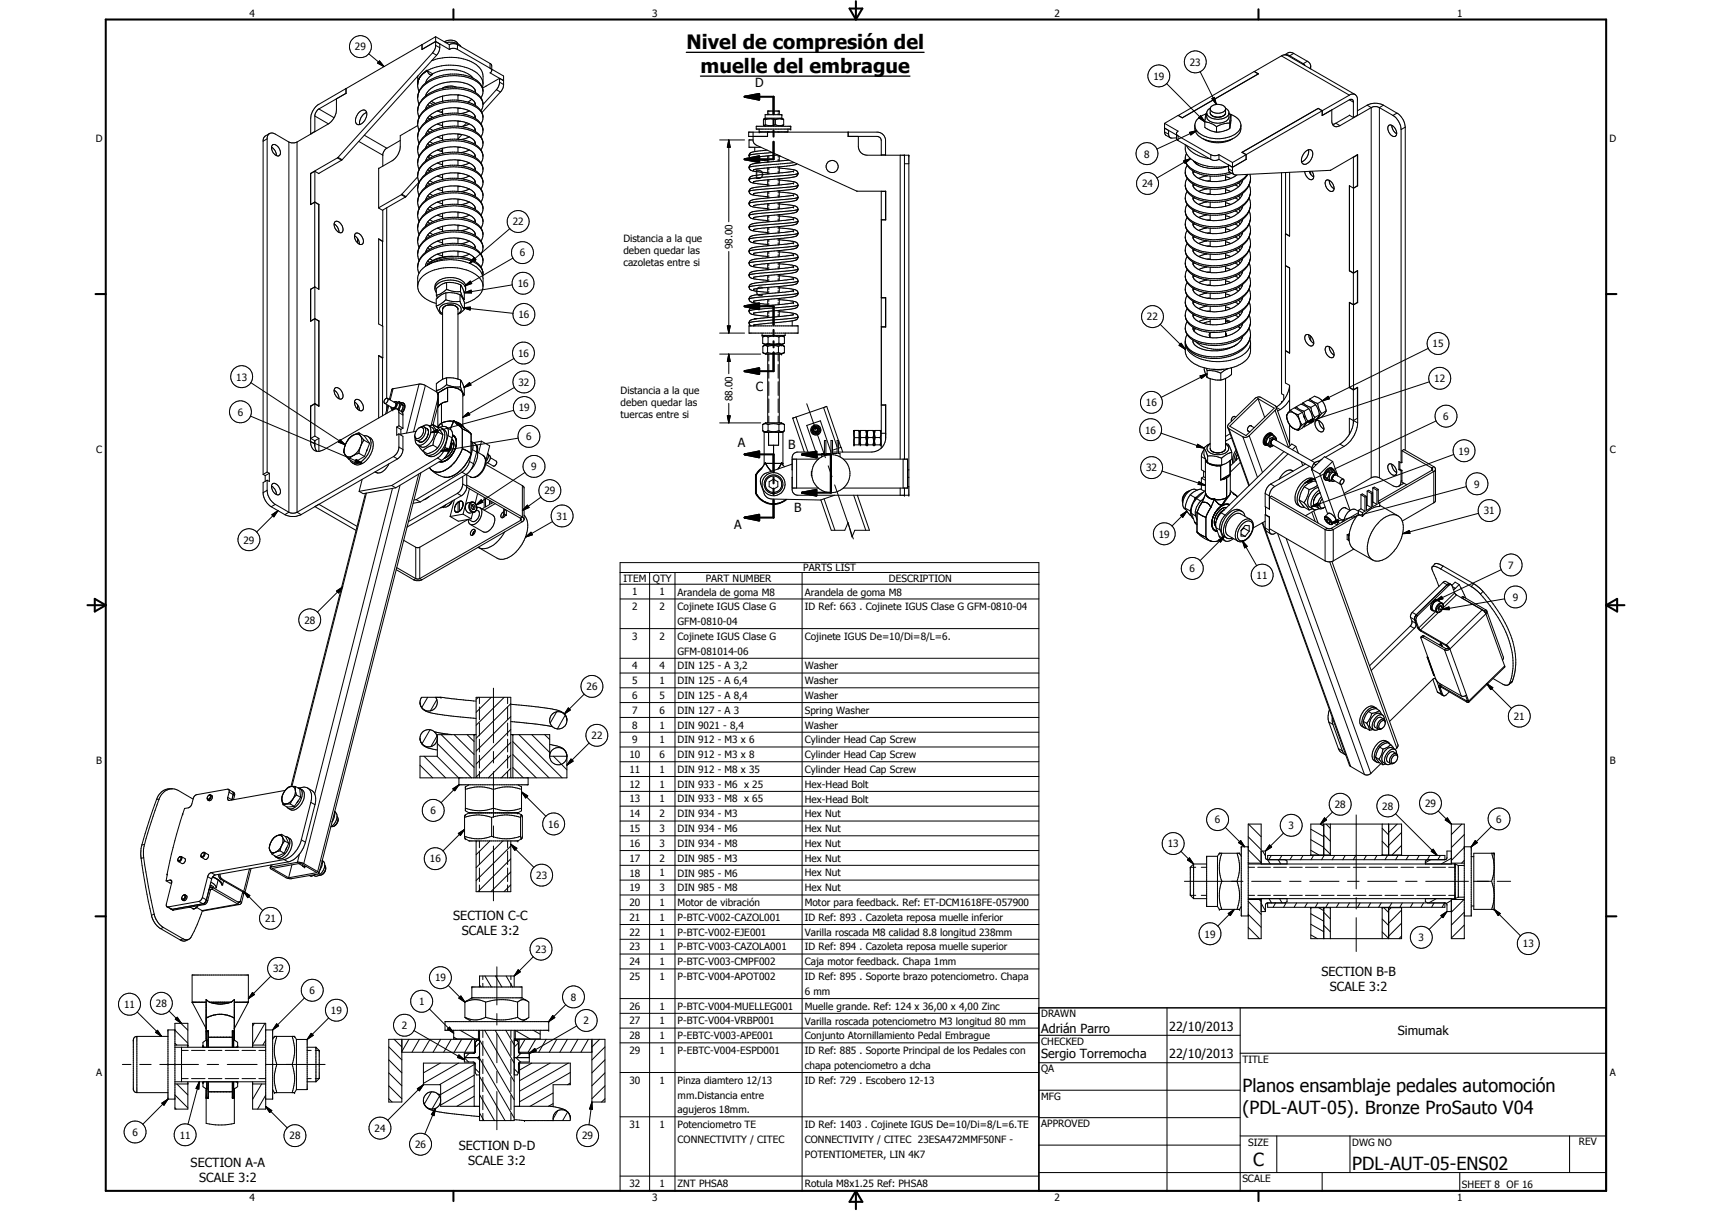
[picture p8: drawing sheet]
<svg xmlns="http://www.w3.org/2000/svg" width="594mm" height="420mm" viewBox="0 0 594 420" stroke-linecap="round" stroke-linejoin="round" font-family="sans-serif">
<defs><g id="words">
<g font-size="6.9">
<text x="238.2" y="17.1">Nivel de compresión del</text>
<text x="243.1" y="25.3">muelle del embrague</text>
</g>
<g font-size="6.3">
<text x="431.1" y="379">Planos ensamblaje pedales automoción</text>
<text x="431.1" y="386.5">(PDL-AUT-05). Bronze ProSauto V04</text>
<text x="434.8" y="404.7">C</text>
<text x="469.2" y="406">PDL-AUT-05-ENS02</text>
</g>
<g font-size="4.4">
<text x="262" y="30.1">D</text>
<text x="262" y="61.9">D</text>
<text x="262.3" y="102.7">C</text>
<text x="262.3" y="135.5">C</text>
<text x="256" y="155.2">A</text>
<text x="273.5" y="155.7">B</text>
<text x="275.6" y="177.5">B</text>
<text x="254.8" y="183.4">A</text>
<text x="157.3" y="319.2">SECTION C-C</text>
<text x="160.3" y="324.4">SCALE 3:2</text>
<text x="458.5" y="338.7">SECTION B-B</text>
<text x="461.5" y="343.9">SCALE 3:2</text>
<text x="361.3" y="358.4">Adrián Parro</text>
<text x="405.7" y="357.7">22/10/2013</text>
<text x="485" y="359.2">Simumak</text>
<text x="361.3" y="367.1">Sergio Torremocha</text>
<text x="405.7" y="367.2">22/10/2013</text>
<text x="159.2" y="398.9">SECTION D-D</text>
<text x="66.2" y="404.8">SECTION A-A</text>
<text x="162.5" y="404.2">SCALE 3:2</text>
<text x="69.1" y="410">SCALE 3:2</text>
</g>
<g font-size="3.5">
<text x="86.6" y="5.8">4</text>
<text x="226.3" y="5.8">3</text>
<text x="365.9" y="5.8">2</text>
<text x="505.6" y="5.8">1</text>
<text x="123.2" y="17.5">29</text>
<text x="412.9" y="22.8">23</text>
<text x="400.3" y="27.6">19</text>
<text x="33.3" y="49.4">D</text>
<text x="558.5" y="49.4">D</text>
<text x="397.1" y="54.7">8</text>
<text x="396.3" y="65">24</text>
<text x="177.9" y="78.2">22</text>
<text x="216.3" y="83.9">Distancia a la que</text>
<text x="180.4" y="89">6</text>
<text x="216.3" y="88.1">deben quedar las</text>
<text x="254.2" y="86.4" transform="rotate(-90 254.2 86.4)">98.00</text>
<text x="216.3" y="92.3">cazoletas entre si</text>
<text x="179.7" y="99.6">16</text>
<text x="179.9" y="110.4">16</text>
<text x="398" y="111.2">22</text>
<text x="179.8" y="123.8">16</text>
<text x="497.1" y="120.5">15</text>
<text x="82" y="132">13</text>
<text x="179.9" y="133.9">32</text>
<text x="215.3" y="136.6">Distancia a la que</text>
<text x="497.7" y="132.6">12</text>
<text x="180" y="142.7">19</text>
<text x="215.3" y="140.8">deben quedar las</text>
<text x="254.2" y="139.2" transform="rotate(-90 254.2 139.2)">88.00</text>
<text x="397.6" y="140.9">16</text>
<text x="82.5" y="144.2">6</text>
<text x="215.3" y="145">tuercas entre si</text>
<text x="500.8" y="145.7">6</text>
<text x="182.6" y="152.7">6</text>
<text x="397.4" y="150.4">16</text>
<text x="33.4" y="157.3">C</text>
<text x="506.1" y="157.7">19</text>
<text x="558.6" y="157.3">C</text>
<text x="184.4" y="163.2">9</text>
<text x="397.7" y="163.6">32</text>
<text x="188.9" y="171.5">29</text>
<text x="511.6" y="169.2">9</text>
<text x="514.9" y="178.5">31</text>
<text x="193.2" y="180.3">31</text>
<text x="84.5" y="188.6">29</text>
<text x="402.1" y="186.5">19</text>
<text x="523.4" y="197.3">7</text>
<text x="216.3" y="202">ITEM</text>
<text x="226.6" y="202">QTY</text>
<text x="244.9" y="202">PART NUMBER</text>
<text x="278.7" y="198.2">PARTS LIST</text>
<text x="308.5" y="202">DESCRIPTION</text>
<text x="412.8" y="198.5">6</text>
<text x="436.1" y="200.9">11</text>
<text x="219.4" y="206.6">1</text>
<text x="228.9" y="206.6">1</text>
<text x="235.2" y="206.6">Arandela de goma M8</text>
<text x="279.3" y="206.6">Arandela de goma M8</text>
<text x="524.9" y="208.4">9</text>
<text x="219.4" y="211.7">2</text>
<text x="228.9" y="211.7">2</text>
<text x="235.2" y="211.8">Cojinete IGUS Clase G</text>
<text x="279.3" y="211.8">ID Ref: 663 . Cojinete IGUS Clase G GFM-0810-04</text>
<text x="105.6" y="216.4">28</text>
<text x="219.4" y="222">3</text>
<text x="228.9" y="222">2</text>
<text x="235.2" y="216.9">GFM-0810-04</text>
<text x="235.2" y="222">Cojinete IGUS Clase G</text>
<text x="279.3" y="222">Cojinete IGUS De=10/Di=8/L=6.</text>
<text x="235.2" y="227.1">GFM-081014-06</text>
<text x="219.4" y="232.2">4</text>
<text x="228.9" y="232.2">4</text>
<text x="235.2" y="232.2">DIN 125 - A 3,2</text>
<text x="279.3" y="232.2">Washer</text>
<text x="203.5" y="239.4">26</text>
<text x="219.4" y="237.3">5</text>
<text x="228.9" y="237.4">1</text>
<text x="235.2" y="237.4">DIN 125 - A 6,4</text>
<text x="279.3" y="237.4">Washer</text>
<text x="219.4" y="242.5">6</text>
<text x="228.9" y="242.5">5</text>
<text x="235.2" y="242.5">DIN 125 - A 8,4</text>
<text x="279.3" y="242.5">Washer</text>
<text x="219.4" y="247.6">7</text>
<text x="228.9" y="247.6">6</text>
<text x="235.2" y="247.6">DIN 127 - A 3</text>
<text x="279.3" y="247.7">Spring Washer</text>
<text x="525.3" y="249.8">21</text>
<text x="205.3" y="256.4">22</text>
<text x="219.4" y="252.8">8</text>
<text x="219.4" y="257.9">9</text>
<text x="228.9" y="252.8">1</text>
<text x="228.9" y="257.9">1</text>
<text x="235.2" y="252.8">DIN 9021 - 8,4</text>
<text x="235.2" y="257.9">DIN 912 - M3 x 6</text>
<text x="279.3" y="252.8">Washer</text>
<text x="279.3" y="257.9">Cylinder Head Cap Screw</text>
<text x="218.4" y="263.1">10</text>
<text x="228.9" y="263.1">6</text>
<text x="235.2" y="263.1">DIN 912 - M3 x 8</text>
<text x="279.3" y="263.1">Cylinder Head Cap Screw</text>
<text x="33.4" y="265.2">B</text>
<text x="218.4" y="268.1">11</text>
<text x="228.9" y="268.1">1</text>
<text x="235.2" y="268.2">DIN 912 - M8 x 35</text>
<text x="279.3" y="268.2">Cylinder Head Cap Screw</text>
<text x="558.6" y="265.2">B</text>
<text x="218.4" y="273.3">12</text>
<text x="228.9" y="273.3">1</text>
<text x="235.2" y="273.3">DIN 933 - M6 x 25</text>
<text x="279.3" y="273.3">Hex-Head Bolt</text>
<text x="218.4" y="278.4">13</text>
<text x="228.9" y="278.4">1</text>
<text x="235.2" y="278.4">DIN 933 - M8 x 65</text>
<text x="279.3" y="278.5">Hex-Head Bolt</text>
<text x="463.2" y="280.3">28</text>
<text x="479.7" y="280.9">28</text>
<text x="494.5" y="280">29</text>
<text x="149.4" y="282.5">6</text>
<text x="190.2" y="287.2">16</text>
<text x="218.4" y="283.5">14</text>
<text x="228.9" y="283.5">2</text>
<text x="235.2" y="283.5">DIN 934 - M3</text>
<text x="279.3" y="283.5">Hex Nut</text>
<text x="421.6" y="285.7">6</text>
<text x="447.1" y="287.7">3</text>
<text x="519.2" y="285.4">6</text>
<text x="218.4" y="288.7">15</text>
<text x="218.4" y="293.8">16</text>
<text x="228.9" y="288.7">3</text>
<text x="228.9" y="293.8">3</text>
<text x="235.2" y="288.7">DIN 934 - M6</text>
<text x="235.2" y="293.8">DIN 934 - M8</text>
<text x="279.3" y="288.7">Hex Nut</text>
<text x="279.3" y="293.8">Hex Nut</text>
<text x="405.2" y="294">13</text>
<text x="149.1" y="299.2">16</text>
<text x="218.4" y="299">17</text>
<text x="228.9" y="299">2</text>
<text x="235.2" y="299">DIN 985 - M3</text>
<text x="279.3" y="298.9">Hex Nut</text>
<text x="186.1" y="304.9">23</text>
<text x="218.4" y="304.1">18</text>
<text x="228.9" y="304.1">1</text>
<text x="235.2" y="304.1">DIN 985 - M6</text>
<text x="279.3" y="304.1">Hex Nut</text>
<text x="218.4" y="309.2">19</text>
<text x="228.9" y="309.2">3</text>
<text x="235.2" y="309.2">DIN 985 - M8</text>
<text x="279.3" y="309.2">Hex Nut</text>
<text x="218.4" y="314.4">20</text>
<text x="228.9" y="314.4">1</text>
<text x="235.2" y="314.5">Motor de vibración</text>
<text x="279.3" y="314.4">Motor para feedback. Ref: ET-DCM1618FE-057900</text>
<text x="92" y="319.9">21</text>
<text x="218.4" y="319.5">21</text>
<text x="228.9" y="319.5">1</text>
<text x="235.2" y="319.5">P-BTC-V002-CAZOL001</text>
<text x="279.3" y="319.5">ID Ref: 893 . Cazoleta reposa muelle inferior</text>
<text x="218.4" y="324.7">22</text>
<text x="218.4" y="329.8">23</text>
<text x="228.9" y="324.6">1</text>
<text x="228.9" y="329.7">1</text>
<text x="235.2" y="324.7">P-BTC-V002-EJE001</text>
<text x="235.2" y="329.8">P-BTC-V003-CAZOLA001</text>
<text x="279.3" y="324.7">Varilla roscada M8 calidad 8.8 longitud 238mm</text>
<text x="279.3" y="329.8">ID Ref: 894 . Cazoleta reposa muelle superior</text>
<text x="418" y="325.3">19</text>
<text x="492.2" y="326.5">3</text>
<text x="528.4" y="328.7">13</text>
<text x="185.9" y="330.6">23</text>
<text x="218.4" y="334.9">24</text>
<text x="228.9" y="334.9">1</text>
<text x="235.2" y="334.9">P-BTC-V003-CMPF002</text>
<text x="279.3" y="334.9">Caja motor feedback. Chapa 1mm</text>
<text x="94.8" y="337.3">32</text>
<text x="151" y="340.5">19</text>
<text x="218.4" y="340">25</text>
<text x="228.9" y="340">1</text>
<text x="235.2" y="340">P-BTC-V004-APOT002</text>
<text x="279.3" y="340.1">ID Ref: 895 . Soporte brazo potenciometro. Chapa</text>
<text x="107.4" y="344.9">6</text>
<text x="198.1" y="347.2">8</text>
<text x="279.3" y="345.2">6 mm</text>
<text x="43" y="349.7">11</text>
<text x="54.1" y="349.4">28</text>
<text x="114.8" y="351.8">19</text>
<text x="145.4" y="348.7">1</text>
<text x="218.4" y="350.3">26</text>
<text x="228.9" y="350.3">1</text>
<text x="235.2" y="350.3">P-BTC-V004-MUELLEG001</text>
<text x="279.3" y="350.4">Muelle grande. Ref: 124 x 36,00 x 4,00 Zinc</text>
<text x="361.3" y="353">DRAWN</text>
<text x="139.4" y="357">2</text>
<text x="202.5" y="355.3">2</text>
<text x="218.4" y="355.4">27</text>
<text x="228.9" y="355.4">1</text>
<text x="235.2" y="355.4">P-BTC-V004-VRBP001</text>
<text x="279.3" y="355.5">Varilla roscada potenciometro M3 longitud 80 mm</text>
<text x="218.4" y="360.6">28</text>
<text x="218.4" y="365.7">29</text>
<text x="228.9" y="360.6">1</text>
<text x="228.9" y="365.7">1</text>
<text x="235.2" y="360.6">P-EBTC-V003-APE001</text>
<text x="235.2" y="365.7">P-EBTC-V004-ESPD001</text>
<text x="279.3" y="360.6">Conjunto Atornillamiento Pedal Embrague</text>
<text x="279.3" y="365.7">ID Ref: 885 . Soporte Principal de los Pedales con</text>
<text x="361.3" y="362.5">CHECKED</text>
<text x="279.3" y="370.9">chapa potenciometro a dcha</text>
<text x="431.1" y="368.7">TITLE</text>
<text x="33.4" y="373.2">A</text>
<text x="218.4" y="376">30</text>
<text x="228.9" y="376">1</text>
<text x="235.2" y="376">Pinza diamtero 12/13</text>
<text x="279.3" y="376">ID Ref: 729 . Escobero 12-13</text>
<text x="361.3" y="372.1">QA</text>
<text x="558.6" y="373.2">A</text>
<text x="235.2" y="381.1">mm.Distancia entre</text>
<text x="361.3" y="381.6">MFG</text>
<text x="235.2" y="386.2">agujeros 18mm.</text>
<text x="46" y="394">6</text>
<text x="62.3" y="395">11</text>
<text x="100.5" y="395.3">28</text>
<text x="130" y="392.7">24</text>
<text x="202" y="395.3">29</text>
<text x="218.4" y="391.4">31</text>
<text x="228.9" y="391.3">1</text>
<text x="235.2" y="391.3">Potenciometro TE</text>
<text x="279.3" y="391.4">ID Ref: 1403 . Cojinete IGUS De=10/Di=8/L=6.TE</text>
<text x="361.3" y="391.1">APPROVED</text>
<text x="144.1" y="398.3">26</text>
<text x="235.2" y="396.5">CONNECTIVITY / CITEC</text>
<text x="279.3" y="396.5">CONNECTIVITY / CITEC 23ESA472MMF50NF -</text>
<text x="279.3" y="401.7">POTENTIOMETER, LIN 4K7</text>
<text x="433.1" y="397.5">SIZE</text>
<text x="469.2" y="397.5">DWG NO</text>
<text x="547.9" y="397.4">REV</text>
<text x="218.4" y="411.9">32</text>
<text x="228.9" y="411.9">1</text>
<text x="235.2" y="411.9">ZNT PHSA8</text>
<text x="279.3" y="411.9">Rotula M8x1.25 Ref: PHSA8</text>
<text x="431.1" y="410.2">SCALE</text>
<text x="507.3" y="412.3">SHEET 8 OF 16</text>
<text x="86.6" y="416.7">4</text>
<text x="226.3" y="416.7">3</text>
<text x="365.9" y="416.7">2</text>
<text x="505.6" y="416.7">1</text>
</g>
</g></defs>
<g fill="none" stroke="#000" stroke-width=".35">
<path d="M128 18.7l5.3 4.4M146.4 15.5h.1M146.4 15.5l-35.7 20.7a6.2 6.2 0 0 0-2.9 4.9v5.3M150.1 18.3l-32.8 36.3M150.1 18.3l1.4 .9M151.2 14.4l1.4 .8v1.4M151.2 12.7l-.1 3.7-1 1.9M151.2 14.4l-4.8 2.7v-1.6M151.2 15.7l1.4 .9M151.2 12.7l-4.7 2.8M151.2 12.7l4.7 2.8M151.2 14.4l4.7 2.7"/>
<path d="M151.5 19.2l-32.8 36.2M152.6 16.6l-.3 1.3-.8 1.3M154.2 14.5a3.5 3.5 0 0 1 4.7 .7M154.7 14.8a5.2 5.2 0 0 1 5.3 1.4M155.9 15.5a3.1 3.1 0 0 1 2.8 0M155.9 15.5v1.6M155.9 17.1a2.79 2.79 0 0 1 2.8 0M158.7 17.1l11.3 6.6M158.7 15.5v1.6M158.7 15.5l11.3 6.5M444.7 19.4l23.5 13.6M444.7 19.4l-9.4 5.4"/>
<path d="M445.9 19l.8 .2 23.5 13.6M447.5 19.3l4.7 2.8M447.5 19.3l-1.2-.3-1.6 .4M448.9 18.5l4.7 2.8M448.9 18.5l-1.5-.3-1.6 .8M448.9 18.5l-1.4 .8M110.7 37.8l-.9 .9-.5 1.3v5.6M110.7 37.8l5.2 3.1M120.1 32.4l-9.4 5.4M120.1 32.4l-3.4 1.9v4.2a6.3 6.3 0 0 1-2.8 4.5l-10.8 6.3M120.1 30.8v1.6M124.5 39a1.54 1.54 0 0 1 2.7-.2 3.6 3.6 0 0 1-3.1 4.4 2.08 2.08 0 0 1-.2-3.2z"/>
<path d="M127.2 39a4 4 0 0 0-2.4 4.2M131.7 21.1l1.6 2-2.3-1.2zM144.9 26.4v3.6l.5 1.7M145 37.4l-.1 1M145 32.9l-.1 1M145.1 32.9l-.2 1.4 .5 1.9M145.1 37.4l-.2 1.5 .5 1.9M145.6 27l-.7 2.1M146.7 25.7a4.7 4.7 0 0 0-1.8 3.1M147.6 25l-.7 .5M147.8 32.9l.1 .2M148.2 24.3l-1.6 1.4-1 1.3"/>
<path d="M148.2 24.6a17.3 17.3 0 0 1 17.4 .8l1.4 1.7 .6 1.9M148.2 24.6l-.5 .3M148.3 24.6l-1.7 1.1-1 1.3M148.3 24.6l1.8 1-.2 .3M148.3 24.6a1.41 1.41 0 0 0 1.6 1.3M148.5 36.2l.6 .6M148.5 36.2l-.8 1.6M149.1 35.6l1.2 .6M149.7 35.1l1.4 .8M149.8 21.1a17.1 17.1 0 0 1 15.9 1.8 4.9 4.9 0 0 1 1.9 3.5l-.2 4M149.9 26l-1.5 1.3-.7 1.5M150.1 25.7a12.7 12.7 0 0 1 13.8 1.1l.3 .3"/>
<path d="M151.7 38.5l2.9-.9 3.5-.2a9.1 9.1 0 0 1 6.6 2.5l.2 1.2M151.7 38.5l-2.5 1.5-.9 1-.6 1.3M151.8 38.5l1.8 .6M153.6 38.6l-.6 .3M153.6 30.6h.1M153.6 33.4v1.7M153.6 37.9v1.8M158.3 30.2a5.4 5.4 0 0 0-4.8 .4M158.9 32.9v1.9M158.9 37.5v1.8M159 34.8a14.1 14.1 0 0 0-13.3 5.3l-.7 1.9M159 39.3a15.7 15.7 0 0 0-12.4 4l-.9 1.3-.7 1.9"/>
<path d="M159 39.3a15.3 15.3 0 0 1 5.9 1.8M159 34.8a13.6 13.6 0 0 1 5.9 1.8M159.3 32.9l-.4 .3M159.9 37.6l-1 .1M162.9 38.5l-3 .9M163.7 34.5l-1.3 .9M163.7 34.5a2.06 2.06 0 0 1 1.2 2.1M163.7 34.5l-3.1-1.3-4.3-.3a11.6 11.6 0 0 0-7.8 3.3M164.9 31.4v.6M164.9 35.9l-.6 .3M164.9 32a4.5 4.5 0 0 1 2 6.5M164.9 36.6a5.5 5.5 0 0 1 2.6 3.5"/>
<path d="M164.9 32a16.5 16.5 0 0 0-17.1 1.2 7.5 7.5 0 0 0-2.8 4.2M165 31.8a4.6 4.6 0 0 0-4.1-3.1l-2.4-.3h-2.1a10 10 0 0 0-8.5 4.2l-.2 .7M165 31.6v.3M167.5 30.6a4 4 0 0 1-.6 3.4M167.5 30.6a8.6 8.6 0 0 0-7.9-4.8 19 19 0 0 0-7 .5 10.1 10.1 0 0 0-7.6 6.6M167.6 31.7a5.1 5.1 0 0 0-3.3-4.1 16.8 16.8 0 0 0-17.7 2.6l-1 1.3-.5 1.4M168.6 29.9l4.7-2.7-.1 2.3-1 1.6M168.6 29.9l-1.2 .7M170 22l.6 .9v1.7l-.6 .7 4.7 2.7M170 23.7l.6 .7M170 22v1.7M170.6 24l4.1 2.4-.1 4-1 1.5"/>
<path d="M172.2 31.1l-4.6 5.1a5.8 5.8 0 0 0-4.6-4.6 17.2 17.2 0 0 0-16.4 3.1l-1 1.3-.5 1.4M172.2 31.1l1.4 .8M173.3 28.5l1.4 .8M173.6 31.9l-6.3 7.1M266.4 39.8v-1.3h4v1.3M266.8 38.5v.4M266.8 39.4v.4M270 38.5v.4M270 39.4v.4M404.8 29l13.3 13.2M416.5 24.9l5.6 11.3M418.5 39.5a4.9 4.9 0 0 0-3.9 4.1"/>
<path d="M418.7 39.3l-.3 .5-.3 2.2v2.2l2 1.1 2 .5M418.8 39.2a3.8 3.8 0 0 0 4.5 2.1 3.1 3.1 0 0 0 3.2-2.1M420 37.5l.1 2.1 1.2 .9M420 37.5l-.9 .7-.3 .8a2.65 2.65 0 0 0 2.5 3.6 4.3 4.3 0 0 0 5.2-1.8l-.1-2.1-1.2-1.2M420.5 34.2l.9-.4 .7 2.4zM422.1 36.2a2.86 2.86 0 0 1 3.2 1.4v1.8a3.3 3.3 0 0 1-4 1.1M422.1 36.2a2.51 2.51 0 0 0-2.1 1.3M425.3 37.8a3.2 3.2 0 0 1-5.4 .1M426.5 39.4l.7 .4M426.7 39.5a4.7 4.7 0 0 1 3.9 5.1 4.4 4.4 0 0 1-2.9 3.5M427.2 39.8l-.5 2.6v2.2l-.3 .2a9 9 0 0 1-4.3 1M427.2 39.8v2l-.5 2.7"/>
<path d="M435.2 24.8l1.4 .9-26.3 15.2M435.2 24.8l-26.3 15.2M435.3 24.8h.1M435.3 24.8l1.4 .8-26.5 15.3M452.2 22.1v.3M452.2 22.1l.6 .6M453.6 21.3l-1.4 .8M453.6 21.3l.6 .4a2.29 2.29 0 0 1 .6 2.2M454.8 23l-.3 .7M457.4 37.6l-26.4 15.2M457.4 37.6l1.4 .8M457.4 37.6l-26.4 15.3 1.4 .8v1.6"/>
<path d="M458.8 38.4l-31.1 18M458.8 38.4v1.6M468.2 34.6l.3-.1a.8 .8 0 0 1 1.1 .7v5.6M468.2 33a1.65 1.65 0 0 1 1.8-.3 1.65 1.65 0 0 1 1 1.5v5.8l-1.4 .8M468.2 33l-9.4 5.4M468.2 34.6l-9.4 5.4M468.2 34.6l1.4 .8M474.4 36.5l.4-.2a6.2 6.2 0 0 1 5.3 .2M474.4 36.5l1.4 .8M474.4 36.5l-3.4 1.9M475.8 37.3l.9-.3h1.1l.9 .3M475.8 37.3v128.5"/>
<path d="M475.8 37.3l-10.8 6.3M478.7 37.3l4.7 2.7M478.7 37.3v128.5M480.1 36.5l4.7 2.7M480.1 36.5l-1.4 .8M484.8 39.2a6.3 6.3 0 0 1 2.8 4.9M484.8 39.2l-1.4 .8M92.7 48.2l-1.4 .8M93.5 46.4l-1.6 .9-.6 1.3v116M94.2 51.1a3.3 3.3 0 0 1 1.7 2.9M94.5 50.4a2.01 2.01 0 0 1 2.7 1.8 1.17 1.17 0 0 1-.3 1.8 1.17 1.17 0 0 1-1.7-.5 2.79 2.79 0 0 1-.7-3.1zM100.2 49.3l.9 .3 2-.3"/>
<path d="M100.2 49.3l-4.7-2.8a1.7 1.7 0 0 0-1.8-.3 1.7 1.7 0 0 0-1 1.6v116M100.2 49.3v128.4M103.1 49.3v128.4M107.8 46.4l.1 .1M109.3 59.4v80.6M109.3 59.4l1.4 .7M109.3 59.4l-1.5 .8M109.3 45.6h.1M109.3 45.6l-1.5 .8M109.3 40.3l4.7 2.7M117.1 54.8l-9.3 5.4M117.1 54.8l1.4 .8"/>
<path d="M117.3 54.6l1.4 .8M117.3 54.6l-.2 .2M118.5 55.6l-7.9 4.6M118.7 55.4l-.2 .2M124.5 49.1l8.3 4.7M126.4 46.9l7.8 4.5M131.5 58.4l-.1 13.8 1.4 .8v10.7M134.2 51.4l-.7 .6-.6 1.3-.1 4.4M138.9 48.7l-4.7 2.7M142.2 45.1l-3.3 2v3.8a6.2 6.2 0 0 1-2.8 4.9l-4.7 2.7M144.9 43.6l-2.7 1.6M145 60l-.1 1"/>
<path d="M145 55.5l-.1 .9M145 46.5l-.1 .9M145 42l-.1 .9M145.1 60l-.2 1.5 .5 1.8M145.1 42l-.2 1.3 .5 2M145.1 46.5l-.2 1.4 .5 1.9M145.1 55.5l-.2 1.4 .5 1.9M145.1 46.5l.1-.4a8.7 8.7 0 0 1 5.7-5.1 16.9 16.9 0 0 1 14.8 1 3.7 3.7 0 0 1 1.2 5.5M148.5 49.8l.2-.3a11.9 11.9 0 0 1 8.1-3.1 10.8 10.8 0 0 1 7.2 1.8 1.87 1.87 0 0 1 .9 1.9M148.5 49.8l-.8 1.6M148.5 54.3a13.7 13.7 0 0 1 13.2-2.7l2 .9a2.15 2.15 0 0 1 1.2 2.1M148.5 40.8l.6 .6"/>
<path d="M148.5 45.3l.6 .6M148.5 45.3l-.8 1.6M148.5 49.8l.6 .6M148.5 54.3l.6 .6M148.5 54.3l-.8 1.6M148.5 58.8l.6 .6M148.5 58.8l-.8 1.6M149.1 58.2l1.2 .6M149.1 53.7l1.2 .6M149.1 49.1l1.2 .7M149.1 44.6l1.2 .7M149.1 40.1l1.2 .7"/>
<path d="M149.2 53.7l-.5 .8M149.6 58.5l-.6 .8M150.1 40.6l-1.1 .7M150.3 45.3a8 8 0 0 0-5.4 6.6M150.3 45.3a17.1 17.1 0 0 1 14.6 .3M151.7 56.6a13.9 13.9 0 0 1 12.3 .6l.8 1.1 .1 .8M151.7 43.1l3.3-1 3.1-.2a8.1 8.1 0 0 1 6.7 2.8l.1 .9M151.7 43.1l-1.7 .8-1.5 1.4M151.7 56.6l-1.7 .9-1.5 1.3M151.8 43l1.8 .6M151.8 47.5l1.8 .6M151.8 52l1.8 .6"/>
<path d="M151.8 56.6l1.8 .5M153.6 51.7l-.7 .8M153.6 42.4v1.8M153.6 46.9v1.8M153.6 51.4v1.8M153.6 55.9v1.8M158.9 42v1.8M158.9 46.5v1.8M158.9 51v1.8M158.9 55.5v1.9M159 57.4a14.2 14.2 0 0 0-13.3 5.3l-.7 1.8M159 57.4a14.1 14.1 0 0 1 5.9 1.8"/>
<path d="M159 52.8a14.2 14.2 0 0 0-13.3 5.4l-.7 1.8M159 52.8a10.9 10.9 0 0 1 7.9 3.8M159.9 55.6l-1 .2M159.9 51.1l-1 .1M159.9 46.6l-1 .1M159.9 42.1l-1 .1M160.3 46.7l-1.4 1.5M161.9 42.6l-1 1.1M162.9 43l-3 .9M162.9 47.5l-3 .9M162.9 52l-3 1M162.9 56.6l-3 .8"/>
<path d="M164.9 58.5l-.6 .3M164.9 54l-.6 .3M164.9 49.4l-.6 .4M164.9 44.9l-.6 .4M164.9 40.4l-.6 .4M164.9 59.2a4.4 4.4 0 0 1 2 6.4M164.9 50.1a5.5 5.5 0 0 1 2.6 3.6M164.9 50.1a16.3 16.3 0 0 0-18.3 2.3l-.9 1.2-.7 1.9M164.9 45.6a5.5 5.5 0 0 1 2.6 3.5M164.9 41.1l2 1.9M166.9 56.6l.7 2M166.9 43l.7 2.1"/>
<path d="M167.5 49.2a7.5 7.5 0 0 0-6.4-4.5 16.4 16.4 0 0 0-14.8 3.9 5.1 5.1 0 0 0-.9 5.7M167.5 40.2v1.6l-.6 1.2M167.5 49.2v1.6l-.6 1.2M167.5 53.7v1.7l-.6 1.2M167.5 53.7a5.6 5.6 0 0 0-3.2-3.5 17.3 17.3 0 0 0-17.5 2.3l-1 1.3-.7 1.7M167.5 40.2a7.1 7.1 0 0 0-5.9-4.5 17.1 17.1 0 0 0-15 3.5l-.8 1-.7 1.8M167.5 53.7l.1 .4M167.5 49.1l.1 .5M167.5 40.1l.1 .5M167.6 58.5l-.1 1.4-.6 1.2M167.6 58.5a5.3 5.3 0 0 0-3.3-3.8l-2.2-.8-3.6-.5a19.2 19.2 0 0 0-8.1 1.3 8.8 8.8 0 0 0-5.1 4.6l-.2 .7M249.7 48.6h8.7"/>
<path d="M252.9 48.6l.5 2.5h-1zM252.9 48.6v28.4M259.9 58.2a2.74 2.74 0 0 0 3 1.4l3.5 .3M259.9 53.9h.1M260 53.8v.1M261.3 45.8v3.1l.4 .9 .8 .6 34.8 15.9h10.1v10l-1.6-.1M261.3 48.6h-1.4v2.5h4.2M261.7 58.8h-.1M261.9 51.1v1.5M262.4 43.8h12v1h-12zM263.4 44.8v1M265.1 41.3l.5 .2"/>
<path d="M265.1 41.3l-.2 .2v1.8l.2 .3M265.1 43.6l.4 .2M265.5 41v-1.2h5.8v1.2M265.5 41h5.8M265.5 41l-.4 .3M265.6 41.5v1.8M265.6 41.5l1.7-.3 1.8 .3M265.6 43.3l-.5 .3M265.6 43.3h.2a5.1 5.1 0 0 0 3.3 0M266.3 52.1a13.5 13.5 0 0 0-6.1 1.2 1.07 1.07 0 0 0 .5 1.7l5.7 .8M266.3 45.8l.1 1.5h-6.6v-1.5h44.9a2.98 2.98 0 0 1 2.6 2.6v5.4M266.4 45.8h.1"/>
<path d="M266.4 54.1v2.2M266.4 58.2v2.2M266.7 54.1l-5.2 .6M266.8 45.8h.1M266.8 54.1v.7M266.8 55.5v.7M266.8 58.2v.7M266.8 59.6v.8M268.1 53l-5.5 .4-2.6 .4M269.1 41.5a3.6 3.6 0 0 1 2.8 0M269.1 43.3a3.6 3.6 0 0 0 2.8 0M269.1 41.5v1.8"/>
<path d="M269.9 53.8l-3.2 .3M270 45.8h.1M270 53.8v.7M270 55.2v.7M270 57.9v.7M270 59.4v.7M270.4 58.3a14.6 14.6 0 0 1 6.2 1.1l.3 .8M270.4 45.8h.1M270.4 54v1.9M270.4 57.9v2.1M270.4 54.1l.4 .1M271.3 41l.6 .5"/>
<path d="M271.9 43.3l-.6 .5M271.9 41.5v1.8M273.4 44.8v1M273.8 55.5l-10.3 1a4.7 4.7 0 0 0-3.4 .9l-.2 .8M275.4 59.4l-14.4 1.7a1.26 1.26 0 0 0-1.1 1.1M275.6 56.4l-12 1-3.7 .7M276.6 56.8a25.6 25.6 0 0 1-8.8 1.3l-6.3 .7M294.3 45.8v1.5h10l1.1 .5 .4 1v5M294.3 45.8v1.5M297.9 47.3v3.5a3 3 0 0 0 3 3h14.5v118h-38.5a2 2 0 0 1-2-2v-4.2M305.8 53.7h1.5M312.4 53.8v105.5"/>
<path d="M313.9 53.8v105.5M313.9 56.8h1.5M404.1 42.8l.1 3.7 1.9 1.3M404.1 45.8l1.4 .8M404.1 42.8l4.7 2.7-.5 .7v1.9l.5 .7M405.5 46.6v-1.3l-1.4-.9 4.2 2.4M405.5 46.6a1.18 1.18 0 0 0 1.1 1.3l1.7-.1M408.3 46.4l.5 .8M408.8 47.2l11.4 6.5M408.8 47.2v1.6M408.8 48.8l11.4 6.5M408.9 40l1.4 .9"/>
<path d="M408.9 40v.1M410.2 40.9l-1.4-.9-4.7 2.8M410.7 55.8l2.4-.8-1.9 1.7zM411.3 50.2v1.7a8 8 0 0 0 6.9 5.5l3.2 .6 4.9-.3a15.6 15.6 0 0 1-6.4 .7l-2.2-.4-1.8-.7M411.3 55.5a7.5 7.5 0 0 0 6.8 4.8 20 20 0 0 0 8.7-.5M411.3 55.5a6.6 6.6 0 0 0 5.6 5.1 18.2 18.2 0 0 0 10.5-.5M411.7 50.4a10.1 10.1 0 0 0 8 4.6M411.7 53.3l-.4 1v1.2M412 57.4a4.7 4.7 0 0 0 2.8 6.9 16.9 16.9 0 0 0 12.3 .4 11 11 0 0 0 5.9-4.2M412.8 45.9l2.4-.6-2 1.5zM413.1 55l-11.6 6.8M414 59.3v.2a2.48 2.48 0 0 0 1.7 2.3l2.1 .8a14.6 14.6 0 0 0 7.3-.1l2-.6"/>
<path d="M414.1 55.8l.7 .8 1.1 .7M414.6 59.6l-.6 .4M414.6 56l1.3 1.3M414.6 43.6a4.6 4.6 0 0 0 3.5 3.7 11.1 11.1 0 0 0 11.7-1.8l.8-1.9M414.6 43.5a4.3 4.3 0 0 0 2.8 4.6M415.2 45.3l-13.7 6.4M415.9 40.9l.7-.8 1.5 2.1zM416.6 40.1l1.5 2.1-2.2-1.3zM417.4 48.1a10.1 10.1 0 0 0 10.3 0M417.4 48.1a12.8 12.8 0 0 0 10.3 0M418.1 42.2l2.5 .8 1.5 .9M420.2 53.7a3.1 3.1 0 0 0 2.8 0"/>
<path d="M420.2 55.3a2.79 2.79 0 0 0 2.8 0M420.2 53.7v1.6M421 40.3l.3 .2M421.3 40.5l.3 .1M422.1 43.9v1.9M423 53.7l4.7 2.7M423 55.3l4.7 2.7M423 53.7v1.6M426.3 58.5l1.4 .9M426.7 42.7a9.3 9.3 0 0 0-4.6 1.2M426.8 59.8l1.4 .8M427.7 58l-1.4-.8v1.9l.5 .7"/>
<path d="M427.7 56.4v3.2l.3 .8 .6 .3 33.1-1.6 9.4-5.5v10.9M431 52.8l1.4 .8v1.7M431 52.8v.1M432.4 55.2v.1M432.4 55.3l-4.7 2.7M444.7 59.9v76.7l.8 .4v1.8M446.1 59.9v73l1.4 .8v8.9M447.5 59.8v22.2l-1.4-.9M452.8 52.8a1.46 1.46 0 0 1 1.4-.9 1.46 1.46 0 0 1 1.3 1 3.7 3.7 0 0 1-3 4.1 1.95 1.95 0 0 1-.4-3.2zM454.1 52a4 4 0 0 1-2.5 4.1M454.3 59.4l.4 1 1.2 1M454.8 59.4v1.1"/>
<path d="M455.2 59.4a1.7 1.7 0 0 1-.3 3 3.1 3.1 0 0 1-2.2-2.9M458.8 40l3.3-1.9v4.2a1.72 1.72 0 0 0 1.1 1.6 1.72 1.72 0 0 0 1.8-.3M458.8 40h.1M463.5 42.8l-1.1 .3M463.5 42.8l1.5 .8M468.2 40l1.4 .8M468.3 40l-4.8 2.8M469.6 54.5v.1M469.6 54.6l.1 80.6M470.9 53.7l.1 .1M471 53.8v10.6M471 53.8l-1.4 .8"/>
<path d="M482 43.5a2.57 2.57 0 0 1 2.7 2.9 1.08 1.08 0 0 1-.9 1 1.08 1.08 0 0 1-1.2-.6l-.2-.3a2.47 2.47 0 0 1-.4-3zM483 43.5a3.5 3.5 0 0 0 1.7 2.9M483.4 40a6.4 6.4 0 0 1 2.8 5M486.2 45v115.6M487.6 44.1v112.1M487.6 44.1l-1.4 .9M107.8 60.2v10.8l1.4-.9 1.4 .9M107.8 60.2h.1M107.8 70.9l1.5-.8 1.4 .8M107.8 70.9h.1M107.8 60.2v10.7M110.6 71v29.4"/>
<path d="M110.7 70.9v29.5l-1.4-.8M110.7 70.9l-.1 .1M115.9 77.7a3.6 3.6 0 0 1 1.7 2.6v.3M116.2 77a2.06 2.06 0 0 1 2.7 1.7 1.24 1.24 0 0 1 .2 1.3 1.24 1.24 0 0 1-1 .8 2.87 2.87 0 0 1-1.9-3.8zM134.2 72.1v66.1M139.3 67.6l-7.9 4.5M139.3 67.6l1.4 .8M139.4 67.4l-.1 .2M139.4 67.4l1.5 .8M140.7 68.4l-8 4.5M140.9 68.2l-.2 .2M144.9 61.3l-5.5 6.1"/>
<path d="M145 78.1l-.1 .9M145 73.6l-.1 .9M145 69l-.1 1M145 64.5l-.1 1M145.1 64.5l-.2 1.5 .5 1.9M145.1 69l-.2 1.5 .5 1.9M145.1 73.6l-.2 1.4 .5 1.9M145.1 78.1l-.2 1.4 .5 1.9M145.4 63.2l-4.5 5M148.5 67.9a11.6 11.6 0 0 1 7.9-3.4h2.1a7.4 7.4 0 0 1 6.4 2.9v.8M148.5 72.4a11.9 11.9 0 0 1 8.3-3.4h1.3a9.1 9.1 0 0 1 6.6 2.5l.2 1.2M148.5 63.3l.6 .6"/>
<path d="M148.5 63.3l-.8 1.6M148.5 67.9l.6 .6M148.5 67.9l-.8 1.6M148.5 72.4l.6 .6M148.5 72.4l-.8 1.6M148.5 76.9l.6 .6M148.5 76.9l-.8 1.6M149.1 67.2l1.2 .7M149.1 76.2l1.2 .7M149.1 71.8l1.2 .6M149.1 62.7l1.2 .6M150.3 76.9a8.7 8.7 0 0 0-5.3 5.7"/>
<path d="M150.3 76.9a17.1 17.1 0 0 1 14.6 .3M151.7 61.1l3.3-.9 3.5-.2a7.4 7.4 0 0 1 6.4 2.9v.8M151.7 61.1l-1.7 .9-1.5 1.3M151.8 61.1l1.8 .6M151.8 65.6l1.8 .6M151.8 70.1l1.8 .6M151.8 74.6l1.8 .6M151.8 79.2l1.8 .6M153.6 60.5v1.7M153.6 65v1.8M153.6 69.5v1.8M153.6 74v1.8"/>
<path d="M153.6 78.5v1.8M158.9 60v1.9M158.9 64.6v1.8M158.9 69.1v1.8M158.9 73.6v1.8M158.9 78.1v1.9M159 61.9a13.6 13.6 0 0 1 5.9 1.8M159 70.9a15.7 15.7 0 0 0-12.4 4.1l-.9 1.2-.7 1.9M159 70.9a15.3 15.3 0 0 1 5.9 1.8M159 61.9a18.1 18.1 0 0 0-7 .8 9.9 9.9 0 0 0-7 6.3M159.9 78.2l-1 .2M159.9 73.7l-1 .1"/>
<path d="M159.9 69.2l-1 .1M159.9 64.7l-1 .1M159.9 60.2h-1M162.9 61.1l-3 .9M162.9 65.6l-3 .9M162.9 70.1l-3 .9M162.9 74.6l-3 1M162.9 79.2l-3 .9M164.9 76.5a7.4 7.4 0 0 0-6.4-2.9 13.6 13.6 0 0 0-8.5 2l-1.5 1.3M164.9 76.5v.7M164.9 76.5l-.6 .4M164.9 72.1l-.6 .3"/>
<path d="M164.9 67.5l-.6 .4M164.9 63l-.6 .3M164.9 63.7a4.5 4.5 0 0 1 2 6.4M164.9 68.2a4.5 4.5 0 0 1 2 6.4M164.9 72.7a4.5 4.5 0 0 1 2 6.5M164.9 77.2a5.3 5.3 0 0 1 2.7 4M164.9 68.2a16.2 16.2 0 0 0-18.3 2.3l-.9 1.2-.7 1.9M167.6 67.9a5.8 5.8 0 0 0-4.6-4.7 17.1 17.1 0 0 0-16.4 3.1l-1 1.3-.5 1.4M167.6 63.3l-.1-.5a5.2 5.2 0 0 0-3.2-3.5 17.4 17.4 0 0 0-17.5 2.2l-1.2 1.6-.5 1.4M167.6 76.9l-.1-.9-.6-1.1a12.7 12.7 0 0 0-11.2-3.4 12.2 12.2 0 0 0-10.4 5.9l-.2 .7M167.6 72.4a5.8 5.8 0 0 0-4.6-4.6 17.2 17.2 0 0 0-16.4 3.1l-1 1.3-.5 1.4M176.9 79.3l-14 12.1"/>
<path d="M259.9 74.7h.1M259.9 70.5h.1M259.9 62.2h.1M259.9 66.3a1.31 1.31 0 0 0 1.2 1.3l5.3 .6M259.9 78.8l.2 .6a10 10 0 0 0 5.4 1.2l.9 .1M259.9 62.2a1.31 1.31 0 0 0 1.2 1.3l5.3 .6M260 78.7v.1M261.5 67.2h.1M261.5 71.3h.1M261.6 67.1l-.1 .1M266.4 62.4v2.1M266.4 66.5v2.2"/>
<path d="M266.4 70.7v2.1M266.4 74.8v2.2M266.4 79v2.2M266.8 62.4v.7M266.8 63.8v.7M266.8 66.5v.7M266.8 67.9v.7M266.8 70.7v.7M266.8 72.1v.7M266.8 74.8v.7M266.8 76.2v.8M266.8 79v.7"/>
<path d="M270 62.1v.7M270 63.5v.7M270 66.2v.7M270 67.6v.8M270 70.4v.7M270 71.8v.7M270 74.5v.7M270 75.9v.8M270 78.7v.7M270.4 62.5l4.5 .5a1.72 1.72 0 0 1 2 1.4M270.4 62v2.2M270.4 66.2v2.1"/>
<path d="M270.4 70.3v2.2M270.4 74.5v2.1M270.4 78.6v2.2M270.4 66.6a14.6 14.6 0 0 1 6.2 1.1l.3 .8M270.4 70.7l4.5 .5a1.67 1.67 0 0 1 2 1.5M270.4 74.9l2.8 .3a5 5 0 0 1 3.7 1.2v.4M270.4 79a14.6 14.6 0 0 1 6.2 1.2l.3 .7M275.2 67.7l-13.8 1.6a1.26 1.26 0 0 0-1.4 1 1.26 1.26 0 0 0 1.1 1.5l5.3 .6M275.2 76l-13.8 1.6a1.55 1.55 0 0 0-1.5 1.2M275.2 67.7h.1M275.3 76h.1M275.3 76h-.1"/>
<path d="M275.3 67.7h.1M275.4 71.8l-14.2 1.6a1.23 1.23 0 0 0-1.3 1.3 1.23 1.23 0 0 0 1.2 1.2l5.3 .7M275.4 63.5l-14.4 1.7a1.26 1.26 0 0 0-1.1 1.1M276.8 76.9h.1M276.8 68.6h.1M276.8 64.4h.1M276.9 60.2l-2.5 .5-12.5 1.1-2 .4M276.9 76.8l-2.8 .5-11.4 1-2.8 .5M276.9 72.7l-2.5 .5-12.5 1-2 .5M276.9 68.5l-2.5 .5-12.8 1.1-1.7 .4M276.9 64.4l-2.8 .5-11.4 .9-2.8 .5M276.9 60.2h.1"/>
<path d="M276.9 64.3v.1M276.9 68.5h.1M276.9 72.6v.1M276.9 76.8h.1M276.9 72.6h.1M276.9 76.8a2.75 2.75 0 0 1-3 1.5l-12.4 1.3M276.9 64.4a2.53 2.53 0 0 1-2.7 1.4l-12.6 1.3M276.9 60.2l-.5 .9-1.8 .5-13.1 1.4M276.9 68.5l-.5 .9-1.5 .4-13.4 1.5M276.9 72.7l-.3 .7-1.2 .5-13.9 1.6M276.9 64.3h.1M305.8 66.4h1.5"/>
<path d="M305.8 66.3v89.1M305.9 76.3v27M307.3 66.3v10M411.3 60.1l.1 .6M411.3 68.9a5 5 0 0 0 2.7 4M411.3 73.4v.4M411.3 77.9a6.1 6.1 0 0 0 5.1 5.1l3.5 .7M411.3 73.8a5.1 5.1 0 0 0 2.7 3.6M412 61.9a4.4 4.4 0 0 0 1.8 6.3l.8 .5M412 66.4a4 4 0 0 0 1.8 5.9 17 17 0 0 0 18.2-1.8l1.3-1.6 .5-1.4M412 70.9l-.6 1.2-.1 1.7M414 63.8v.8"/>
<path d="M414 68.3l.3 1.3a11.2 11.2 0 0 0 9.6 2.2 10.3 10.3 0 0 0 6.5-3.1M414 72.9v.7M414 77.4l.1 .8 .5 .8a9.2 9.2 0 0 0 5.3 2M414 77.4l2.9 1.3 3 .5M414.6 64.2l-.6 .3M414.6 68.7l-.6 .3M414.6 73.2l-.6 .3M414.6 77.7l-.6 .3M419 79l-3 1M419 74.5l-3 .9M419 70l-3 .9M419 65.5l-3 .9"/>
<path d="M419 61l-3 .9M419.9 61.1v1.8M419.9 65.6v1.8M419.9 70.1v1.9M419.9 74.6v1.9M419.9 79.2v1.8M419.9 62.7l-.9 .1M419.9 67.2l-.9 .2M419.9 71.8h-.9M419.9 76.2l-.9 .2M425.3 60.7v1.8M425.3 65.2v1.9"/>
<path d="M425.3 69.8v1.7M425.3 74.3v1.8M425.3 78.8v1.8M425.3 79.4l1.8 .6M425.3 74.8l1.8 .6M425.3 70.3l1.8 .6M425.3 65.8l1.8 .6M425.3 61.3l1.8 .6M428.6 64.2l1.2 .6M428.6 68.7l1.2 .6M428.6 73.2l1.2 .6M428.6 77.7l1.2 .7"/>
<path d="M429.3 60.7l-2.2 1.2M429.8 77.1l.6 .6M429.8 72.6l.6 .6M429.8 68.1l.6 .6M429.8 63.5l.6 .7M430.4 77.7a12.2 12.2 0 0 1-10.1 3.3h-.4M430.4 73.2a13.5 13.5 0 0 1-11.7 3.1l-.4-.1a7 7 0 0 1-4-2l-.3-.6M430.4 64.2a13.4 13.4 0 0 1-15.5 1.6l-.9-1.2M431.2 76.1l-.8 1.6M431.2 71.6l-.8 1.6M431.2 67.1l-.8 1.6M431.2 62.5l-.8 1.7"/>
<path d="M432.8 60.5a12.8 12.8 0 0 1-7.5 4.2l-5.2 .4a10.2 10.2 0 0 1-8.6-4.2M433.4 77.7a6.1 6.1 0 0 1-3.6 7.9 16.8 16.8 0 0 1-16.6-.2 3.8 3.8 0 0 1-1.2-5.4M433.4 73.2a6.2 6.2 0 0 1-3.6 8 18.1 18.1 0 0 1-12 1.6 7.4 7.4 0 0 1-6.5-4.5l.1-1.7 .6-1.2M433.4 64.2l.5 1.4-.1 1.9M433.4 68.7l.5 1.4-.1 1.9M433.7 60.5l.3 1.3M433.8 72a9.9 9.9 0 0 1-7.9 6.1 15.3 15.3 0 0 1-13.5-2.4l-1.1-1.9M433.8 67.5a9.9 9.9 0 0 1-8.1 6.7 17.8 17.8 0 0 1-9.8-.4l-1.9-.9M433.8 72a9.8 9.8 0 0 1-8.1 6.7l-2.6 .4-3.2 .1M434 61.9a8 8 0 0 1-6.1 6.6 17.7 17.7 0 0 1-13.3-.3l-.4-.2a4.7 4.7 0 0 1-2.9-3.6M434 66.4l-.2 1.1M434 70.9l-.2 1.1"/>
<path d="M434 75.4a6.9 6.9 0 0 1-2.9 5.3M434 80a8.1 8.1 0 0 1-5.9 7 16.7 16.7 0 0 1-14.1-.6M434 61.8a8.8 8.8 0 0 1-7.2 7.5 16.7 16.7 0 0 1-12.2-.6M460.2 62.6a2.17 2.17 0 0 1 2.5 1.8 1.21 1.21 0 0 1-.2 1.8 1.21 1.21 0 0 1-1.8-.5 2.5 2.5 0 0 1-.5-3.1zM461.3 62.6l.1 .9a3.1 3.1 0 0 0 1.5 2M468.3 64.5v29.4M469.6 65.3l-1.4-.9v29.6M471 64.4l.1 .1M471 64.4l-1.4 .9M471.1 64.5l-1.5 .8M109.2 99.6h.1M109.3 99.6l-1.5 .8"/>
<path d="M123 81.8a3.5 3.5 0 0 1 1.7 2.9M123.2 81.2a1.59 1.59 0 0 1 2.4 .9 1.71 1.71 0 0 1 0 2.7 2.52 2.52 0 0 1-2.6-2.5zM124.1 82.7v1.5M131.4 83l1.4 .8v29.4M132.8 83.7l-1.4-.9v29.6l1.4 .8v10.9M132.8 83.7h-.1M144.9 99.1a7.7 7.7 0 0 1 6.6-5.6 15.9 15.9 0 0 1 14.9 2.9l.9 1.3 .3 1.4M145 87.1l-.1 1M145 82.6l-.1 1M145.1 82.6l-.2 1.4 .5 1.9M145.1 87.1l-.2 1.5 .5 1.8M145.1 91.6l-.1 1.9 .4 1.4"/>
<path d="M145.1 82.6a6.8 6.8 0 0 1 3.1-4.1 16.9 16.9 0 0 1 17.8-.1 3.7 3.7 0 0 1 .9 5.3M145.1 91.6a8.7 8.7 0 0 1 5.8-5.5 19.7 19.7 0 0 1 8.1-1.1l2.6 .5a9.1 9.1 0 0 1 4.1 1.7l.3 .3a3.7 3.7 0 0 1 .9 5.2M145.1 91.6l-.2 .9M145.2 86.7l-.2 .4M145.3 86.4a12.1 12.1 0 0 1 9.9-5.8 14.4 14.4 0 0 1 11.3 2.8 3.6 3.6 0 0 1 .4 4.8M148.5 85.9a13.4 13.4 0 0 1 15.2-1.7l1.1 1.2 .1 .9M148.5 85.9l-.8 1.6M148.5 81.4l-.8 1.6M148.5 81.4l.6 .6M148.5 85.9l.6 .6M148.5 90.4l.6 .7M149.1 89.8l2.2-1.4 2.4-.9a11.7 11.7 0 0 1 10.8 1.9l.4 .6v.8"/>
<path d="M149.1 80.8l1.2 .6M149.1 89.8l-1.2 1.4-.3 1.2M149.1 89.8l1 .6M149.1 85.3l1.2 .6M149.1 91.1l-.7 .4-.2 .5 2.7-1.3 4-1a19.7 19.7 0 0 1 6.8 .3 7.6 7.6 0 0 1 5.8 4.1M149.3 90.9a11.2 11.2 0 0 1 6.4-2l3.8 .1 1.6 .3a9.4 9.4 0 0 1 5 2.4l.9 1.1 .5 1.3M151.8 83.7l1.8 .6M151.8 88.2l1.8 .6M153.6 83.1v1.7M153.6 87.5v1.7M155 98l-1.8 .7-1.8 1.4v2.3M155 98v2.4"/>
<path d="M155 98l2.4 .1 2.4 .7M156.6 88.9l-3.7 .6-3.8 1.6M158.9 82.6v1.9M158.9 87.2v1.8M159.8 98.8v2.3M159.8 98.8l1.3 2.8M159.9 87.2l-1 .2M159.9 82.7l-1 .1M161.3 99.2l1.9-1.7 .5 .9zM161.6 99.9a5 5 0 0 0-5.3-2.7 5.4 5.4 0 0 0-5.3 2.4l-.1 .7M162.9 83.7l-3 .9M162.9 88.2l-3 .9"/>
<path d="M164.5 89.3l.6 .8-2.2 1.3zM164.9 81a6.9 6.9 0 0 0-6.4-2.9 12.6 12.6 0 0 0-10 3.3M164.9 81v.7M164.9 90.1l-.6 .3M164.9 85.6l-.6 .3M164.9 81.1l-.6 .3M164.9 81.7a16.3 16.3 0 0 0-18.3 2.3l-.9 1.3-.6 1.8M164.9 81.7a5.3 5.3 0 0 1 2.7 4M167.5 94.1l.1 .9M167.6 90.3a7.1 7.1 0 0 0-6.8-5.5 17.6 17.6 0 0 0-9.9 .8 9 9 0 0 0-5.8 6M167.6 95l-.1 .8M177.8 98.8l-16.7 2.8"/>
<path d="M178 89.5l-16.7 9.7M252.9 87.2v28.4M259.9 95.4h.1M259.9 87.1h.1M259.9 83h.1M259.9 87.1a2.25 2.25 0 0 0 2.6 1.5l3.9 .4M259.9 82.9a1.27 1.27 0 0 0 1.2 1.3l5.3 .6M259.9 91.2a1.27 1.27 0 0 0 1.2 1.3l5.3 .6M259.9 99.6a2.14 2.14 0 0 0 2.3 1.4l4.2 .5M260 91.2h.1M261.6 92l-.1 .1M266.4 83.1v2.2"/>
<path d="M266.4 87.3v2.2M266.4 91.4v2.2M266.4 95.6v2.1M266.4 99.7v2.2M266.8 80.4v.7M266.8 83.1v.7M266.8 84.5v.8M266.8 87.2v.8M266.8 88.7v.7M266.8 91.4v.7M266.8 92.8v.8M266.8 95.5v.8"/>
<path d="M266.8 97v.7M266.8 99.7v.7M270 80.1v.7M270 82.8v.7M270 84.2v.8M270 87v.7M270 88.4v.7M270 91.1v.7M270 92.5v.8M270 95.2v.8M270 96.7v.7M270 99.4v.7"/>
<path d="M270.4 83.2l1 .1a9 9 0 0 1 5.4 1.2l.1 .6M270.4 87.4l2.8 .2a5 5 0 0 1 3.7 1.2v.5M270.4 91.5l.5 .1a13 13 0 0 1 5.7 1l.3 .8M270.4 82.8v2.1M270.4 86.9v2.2M270.4 91.1v2.1M270.4 95.2v2.2M270.4 99.4v2.1M270.4 95.7l4.5 .5a1.72 1.72 0 0 1 2 1.4M270.4 99.8l3.6 .4a3.3 3.3 0 0 1 2.9 1.1v.4M275.2 92.6l-13.8 1.5a1.29 1.29 0 0 0-1.5 1.3 1.29 1.29 0 0 0 1.5 1.3l5 .6M275.2 88.5l-13.5 1.5a1.82 1.82 0 0 0-1.8 1.2"/>
<path d="M275.2 92.6h.1M275.2 88.5h.1M275.3 84.3l-14.3 1.7a1.25 1.25 0 0 0-1.1 1.1M275.3 92.6h.1M275.3 88.4v.1M275.3 88.4h.1M275.4 80.1l-14.4 1.7a1.26 1.26 0 0 0-1.1 1.1M275.4 96.7l-13.7 1.6a1.65 1.65 0 0 0-1.8 1.3M275.4 84.3h-.1M276.8 81h.1M276.9 97.6l-2.8 .5-11.7 1-2.5 .5M276.9 93.4l-3.1 .6-11.4 .9-2.5 .5"/>
<path d="M276.9 89.3l-2.8 .5-12.5 1-1.7 .5M276.9 85.1l-4.1 .7-9.7 .7-3.2 .6M276.9 80.9l-2.5 .5-12.8 1.1-1.7 .5M276.9 85.1h.1M276.9 89.2v.1M276.9 97.5v.1M276.9 97.5h.1M276.9 93.4h.1M276.9 89.3a2.75 2.75 0 0 1-3 1.4l-12.4 1.4M276.9 80.9l-.2 .6a9.8 9.8 0 0 1-5.4 1.2l-9.8 1.1M276.9 97.6l-.3 .7a16.6 16.6 0 0 1-6.3 1.1l-8.8 1M276.9 80.9h.1"/>
<path d="M276.9 85.1l-.3 .8-1.2 .5-13.9 1.5M276.9 93.4l-.2 .6a10.1 10.1 0 0 1-5.4 1.2l-9.8 1M276.9 89.2h.1M411.3 82.4a5 5 0 0 0 2.7 4M411.3 87l.1 .8M411.3 91.5l.1 .8M412 84.5a4.5 4.5 0 0 0 2 6.4M412 89a4.5 4.5 0 0 0 2.4 6.7 14.1 14.1 0 0 0 5.5 1.5M412 93.5l-.6 1.2-.1 1.4M412 98l-.6 1.2-.1 1.7M414 81.9a2.6 2.6 0 0 0 1.9 2.6 13.4 13.4 0 0 0 14.5-2.3M414 86.4a3.8 3.8 0 0 0 3.5 3.2l1.6 .3a14.9 14.9 0 0 0 9.1-1.5l2.2-1.7"/>
<path d="M414 90.9a3.8 3.8 0 0 0 3.5 3.2l2 .4 2.6 .1a11.7 11.7 0 0 0 8.3-3.3M414 95.4l.3 1.4 1.1 .9 1.8 .9 2.7 .5M414 99.9a3 3 0 0 0 2.5 2.9 13.4 13.4 0 0 0 13.9-2.5M414 90.9l.4 .3a13.6 13.6 0 0 0 5.5 1.5M414.6 82.2l-.6 .3M414.6 86.7l-.6 .4M414.6 91.3l-.6 .3M414.6 95.8l-.6 .3M419 97.2l-3 .8M419 92.6l-3 .9M419 88.1l-3 .9M419 83.6l-3 .9"/>
<path d="M419.9 83.7v1.8M419.9 88.2v1.8M419.9 92.7v1.8M419.9 97.2v1.9M419.9 80.8l-.9 .1M419.9 85.3l-.9 .1M419.9 89.8l-.9 .1M419.9 94.4h-.9M419.9 98.8l-.9 .2M425.3 83.3v1.8M425.3 87.8v1.8M425.3 92.4v1.7"/>
<path d="M425.3 96.9v1.8M425.3 97.4l1.8 .6M425.3 92.9l1.8 .6M425.3 88.4l1.8 .6M425.3 83.9l1.8 .6M428.6 82.2l1.2 .6M428.6 86.7l1.2 .7M428.6 91.3l1.2 .6M428.6 95.8l1.2 .6M429.8 99.7l.6 .6M429.8 95.2l.6 .6M429.8 90.6l.6 .7"/>
<path d="M429.8 86.1l.6 .6M429.8 81.6l.6 .6M430.4 95.8a12.9 12.9 0 0 1-10.5 3.3M431.1 80.7a16.7 16.7 0 0 1-11.2 3M431.2 94.1l-.8 1.7M431.2 98.7l-.8 1.6M431.2 89.7l-.8 1.6M431.2 85.1l-.8 1.6M431.2 80.6l-.8 1.6M433.4 82.2l.5 1.4-.1 2M433.4 86.7l.5 1.4-.1 2M433.4 91.3l.5 1.4-.1 1.9"/>
<path d="M433.4 95.8l.5 1.4-.1 1.9M433.8 90.1a8.6 8.6 0 0 1-5.7 5.9 18.4 18.4 0 0 1-8.2 1.2M433.8 90.1a10.3 10.3 0 0 1-8.4 6.2l-5 .4a10.4 10.4 0 0 1-8.8-4l-.1-.3M433.8 94.6a9.8 9.8 0 0 1-8.1 6.7 18 18 0 0 1-7 .3 10 10 0 0 1-6.5-3.2l-.6-1.2-.3-1.2M433.8 94.6a8.6 8.6 0 0 1-5.9 5.5 17.2 17.2 0 0 1-14.1-.7 4.5 4.5 0 0 1-2.5-3.3M433.8 99.1a9.2 9.2 0 0 1-6.9 5.8 15.7 15.7 0 0 1-14-1.6l-1-1-.6-1.4M433.8 99.1a9.9 9.9 0 0 1-8.1 6.7 17.8 17.8 0 0 1-9.8-.4l-1.9-.9M433.8 85.6l-.1 .3a6.4 6.4 0 0 1-2.3 3.3 16.6 16.6 0 0 1-18.5 .5l-1.4-1.8M433.8 85.6a10.3 10.3 0 0 1-8.7 6.8l-2.6 .4-2.6-.1M434 84.5l-.2 1.1M434 89l-.2 1.1M434 93.5l-.2 1.1"/>
<path d="M434 98l-.2 1.1M446.1 92.1l1.4 .8v29.7l-1.4-.9M446.1 81.1l1.4 .8M446.1 92.2l1.4 .8M468.2 94l1.4 .8 1.4-.8M468.3 93.9l1.4 .8 1.4-.8v11.1M468.3 93.9l-.1 .1M471 93.9v.1M471 94v10.9l-1.4 .8-1.4-.8v29.6M107.8 100.4v10.9M107.8 100.4v11.1l1.5-.9 1.4 .8M107.8 111.3l.1 .1"/>
<path d="M107.8 111.3l1.5-.8 1.4 .8M110.7 111.3v29.7l-1.4-.9M110.7 111.3l-.1 .1M150.9 100.2a3.5 3.5 0 0 1 3.2-3.6 6.7 6.7 0 0 1 7.4 2.1 3.1 3.1 0 0 1-.2 2.6l-.2 .3M150.9 100.3l.5 1.2M151.4 105.3a8.2 8.2 0 0 1-6.4-5.2l-.1-3.9a8.2 8.2 0 0 1 6.9-5.6 16.5 16.5 0 0 1 13.9 2.4l1.2 1.3 .6 1.4 .1 3.9a6.6 6.6 0 0 1-5 5.2l-1.4 .5M151.4 106.2l.6 1.3a2.52 2.52 0 0 0 1.6 1.6M151.4 102.4l.4 1M153.6 108.8a1.72 1.72 0 0 1-1.1-1.8 1.72 1.72 0 0 1 1.6-1.5 5 5 0 0 1 5.9 1.3 1.65 1.65 0 0 1-1.1 2M154 106.5a3.5 3.5 0 0 1 4.9 .6v24.4M154 106.5l-.1 .2M154.1 106.5l-.5 .8v24.3"/>
<path d="M154.7 101.6a7.2 7.2 0 0 0-3.3 2.2v2.4M154.7 104l2.4 .6h2.5M154.7 104l-1.7 1.4-1.6 .8M154.7 101.6h2.4l2.5 .6M154.7 101.6v2.4M155 100.4l.7 .2a8.3 8.3 0 0 0 4.1 .5M155 100.4l-2.2 1.6-1.4 .4M159.6 104.6l.6 1.3 1 1.4M159.6 102.2l1.3 2M159.6 102.2v2.4M159.8 101.1l1.3 2.8M160.7 106.8l2.5-.2-.1 1z"/>
<path d="M160.7 106.8l17.3 1.9M160.9 104.2l.3 .7v2.4M161.1 101.6l2.4-.9 .2 .9zM161.1 101.6v2.3M161.1 103.9l-.3 .3M161.2 107.3l-2.3 1.8M249.7 115.6h8.7M252.4 113.1h1l-.5 2.5zM259.9 107.9h.1M259.9 113.1h17v2.5h-17zM259.9 107.8a1.94 1.94 0 0 0 2.3 1.5l4.2 .5M259.9 112l.1 .6 .6 .5"/>
<path d="M260 107.8h.1M260.3 111.2v.1M261.6 100.3l-.1 .1M261.6 112.8h-.1M261.9 112.7v.4M261.9 110.7h-.4a1.62 1.62 0 0 0-1.6 1.3M262.7 110.6l-.8 .1M264.4 115.6v.8h8.1v-.8M264.7 116.9v2.2M264.7 119.1a1.55 1.55 0 0 0 1.8 0M264.7 116.9a1.55 1.55 0 0 1 1.8 0M264.7 119.1l.9 .5"/>
<path d="M265.6 119.6h5.6M265.6 116.4l-.9 .5M265.6 119.6l-.8 .5M266.4 103.9v2.1M266.4 108v2.2M266.5 116.9v2.2M266.5 119.1a5.9 5.9 0 0 0 3.8 0M266.5 116.9a5.9 5.9 0 0 1 3.8 0M266.7 108l-5.2 .7M266.8 101.1v.8M266.8 103.8v.8M266.8 105.3v.7"/>
<path d="M266.8 108v.7M266.8 109.4v.8M270 100.8v.8M270 103.5v.8M270 105v.7M270 107.7v.7M270 109.1v.8M270.3 119.1l.7 .3 1.2-.3M270.3 116.9v2.2M270.3 116.9l.7-.3 1.2 .3M270.4 103.5v2.2M270.4 107.7v2.2"/>
<path d="M270.4 103.9l4.3 .5a1.88 1.88 0 0 1 2.2 1.5M270.4 108.1l4.5 .5a1.72 1.72 0 0 1 2 1.4M271.2 116.4l1 .5M271.2 119.6l.9 .5M272.2 116.9v2.2M272.2 119.1l-1 .5M274.9 111.3v1.8M275.3 105.1l-14.1 1.6a1.32 1.32 0 0 0-1.3 1.1M275.4 109.2l-13.5 1.5M275.4 100.9l-14 1.6a1.24 1.24 0 0 0-1.5 1.1 1.24 1.24 0 0 0 1.2 1.3l5.3 .7M275.4 109.2h.1M275.4 105l-.1 .1"/>
<path d="M276.9 101.7h.1M276.9 110l-2.8 .5-11.7 1-2.5 .5M276.9 101.7l-2.8 .5-12.5 1.1-1.7 .4M276.9 105.9l-3.1 .5-11.4 1-2.5 .5M276.9 105.8v.1M276.9 110h.1M276.9 110l-.3 .7a16.6 16.6 0 0 1-6.3 1.1l-8.8 1M276.9 101.7l-.2 .6a8 8 0 0 1-4.9 1.1l-10.3 1.1M276.9 105.9l-.2 .6a11.3 11.3 0 0 1-5.9 1.1l-4.1 .4M276.9 101.6v.1M305.8 103.3h1.6v10.2h-1.5v27h1.5v11.3a5 5 0 0 1-5.1 5h-11.3M305.8 113.4h1.5"/>
<path d="M307.3 103.3v10.2M402.6 112.5l8.7 8.7M409.1 119.8l.8-.7 1.4 2.1zM409.9 119.1l1.4 2.1-2.2-1.4zM411.3 114a5 5 0 0 0 2.7 4M411.3 100.5v.4M411.3 105a5 5 0 0 0 2.7 4M411.3 109.5a5.4 5.4 0 0 0 3.6 4.5M411.3 100.9a5.1 5.1 0 0 0 2.7 3.6M412 102.5a3.9 3.9 0 0 0 1.8 6 17 17 0 0 0 18.2-1.9l1.3-1.6 .5-1.4M412 116.1l-.7 1.6v4.4a7.7 7.7 0 0 0 6.1 5.4 19.2 19.2 0 0 0 8.9 .3M414 104.5l.1 .9 .4 .6a7.6 7.6 0 0 0 5.4 2.1"/>
<path d="M414 109a3.7 3.7 0 0 0 3.2 3.1l2.7 .5M414 113.5a2.6 2.6 0 0 0 1.9 2.6 13.4 13.4 0 0 0 14.5-2.3M414.6 100.3l-.6 .3M414.6 104.8l-.6 .4M414.6 109.3l-.6 .3M414.6 113.8l-.6 .4M414.9 114l-.6 .8M414.9 114l2 .8 3 .5M415 118.6a7.9 7.9 0 0 0 4 2.2 13.2 13.2 0 0 0 10.3-1.4M419 110.7l-3 .9M419 106.2l-3 .9M419 101.6l-3 .9"/>
<path d="M419.9 101.7v1.9M419.9 106.3v1.8M419.9 110.8v1.8M419.9 115.3v1.7M419.9 115.4a1.06 1.06 0 0 0 .2 1.7M419.9 111.5l-2.4 .7M419.9 103.4l-.9 .1M419.9 107.9l-.9 .1M425.3 101.4v1.8M425.3 105.9v1.8M425.3 110.4v1.8M425.3 114.9v1.8"/>
<path d="M425.3 115.4l.2 1.3M425.3 111.5l1.3 .3M425.3 111l1.8 .6M425.3 106.5l1.8 .6M425.3 101.9l1.8 .6M428.6 100.3l1.2 .6M428.6 104.8l1.2 .7M428.6 109.3l1.2 .7M429.6 113.3l.7 .6M429.8 113.2l.6 .6M429.8 108.7l.6 .6M429.8 104.2l.6 .6"/>
<path d="M430.4 109.3a12.2 12.2 0 0 1-10.1 3.3h-.4M430.4 104.8a12.9 12.9 0 0 1-10.5 3.3M431.2 116.8l-.8 1.5a11.6 11.6 0 0 1-7.9 3.4h-2.1a7.2 7.2 0 0 1-6.4-2.9v-.8M431.2 112.3l-.8 1.5M431.2 107.7l-.8 1.6M431.2 103.2l-.8 1.6M433.4 104.8a6.2 6.2 0 0 1-3.6 8l-.9 .4a18.3 18.3 0 0 1-10.6 1.4 8.2 8.2 0 0 1-6.9-4.4 3.9 3.9 0 0 1 .6-3.1M433.4 109.3a6.1 6.1 0 0 1-3.6 8 16.8 16.8 0 0 1-16.9-.5 3.8 3.8 0 0 1-.9-5.2M433.4 100.3l.5 1.4-.1 1.9M433.4 113.8l.5 1.4-.1 2M433.7 117.6a4.7 4.7 0 0 1-2.7 5.8 17.2 17.2 0 0 1-17.7-.7 5.2 5.2 0 0 1-2-3.6M433.8 117.2a10.1 10.1 0 0 1-8.1 6.7 16.9 16.9 0 0 1-7.6 .2 7.5 7.5 0 0 1-6.8-5.1v-.4"/>
<path d="M433.8 117.2a9.8 9.8 0 0 1-7.9 6.1 15.3 15.3 0 0 1-13-2l-.3-.2a3.5 3.5 0 0 1-1.3-2.4M433.8 103.6a9.8 9.8 0 0 1-8.1 6.7 15.7 15.7 0 0 1-11.7-1.3M434 118.9v2.8a6.9 6.9 0 0 1-5.5 5.6l-2.2 .5M434 102.5l-.2 1.1M434 107.1a8.1 8.1 0 0 1-5.9 7 18.4 18.4 0 0 1-8.2 1.2M434 111.6a8.1 8.1 0 0 1-5.9 7 16.7 16.7 0 0 1-14.1-.6M434 116.1l-.2 1.1M453.1 116.2a2.33 2.33 0 0 1 2.8 2.4v.7a1.14 1.14 0 0 1-1.1 .8 1.14 1.14 0 0 1-1.1-.8 2.5 2.5 0 0 1-.6-3.1zM454.2 116.2a3.2 3.2 0 0 0 1.7 2.9M454.8 116.6v1.6M468.3 105v29.4l1.4 .8M468.3 105l1.4 .8 1.4-.8"/>
<path d="M468.3 104.9v.1M471 104.9l.1 .1M87 132.8l32.8 21.5M109.3 140l1.3 .9M109.3 140l-1.5 .9M115.9 135.4a3.3 3.3 0 0 1 1.7 2.9M116.1 134.8a1.81 1.81 0 0 1 2.6 1.3 1.58 1.58 0 0 1-.3 2.4 2.86 2.86 0 0 1-2.3-3.7zM123 139.5a3.5 3.5 0 0 1 1.7 2.9M123.2 138.9a1.7 1.7 0 0 1 2.6 1.2 1.38 1.38 0 0 1 .4 1.4 1.38 1.38 0 0 1-1 1 2.98 2.98 0 0 1-2-3.6zM131.4 123.5l1.4 .7v20.1M132.8 124.1l-1.4-.8v21.7M132.8 124.1l-.1 .1"/>
<path d="M133.5 140l2.8 1.6M133.6 138.6a.59 .59 0 0 1 .9-.4 .59 .59 0 0 1 0 1 .67 .67 0 0 1-.4 .7 .67 .67 0 0 1-.8-.3zM134.4 138.2l3 1.7M136.4 134.9l-.4 .2-.9 3.5M136.4 134.9l-1 3.8M137.4 139.9a1.25 1.25 0 0 1-1.1 1.7M137.4 140v.1M137.5 139.4a1.7 1.7 0 0 1-.7 2.5M137.5 139.4l-.8 .1M137.5 139.4l.8 .4a1.58 1.58 0 0 1-.3 2.2M138.5 139.4l.8 1M138.5 139.4l-.6 .2"/>
<path d="M138.5 139.4l.7 .3 .7 1.1M139.1 139.7a1.39 1.39 0 0 1 1.2 .9 1.39 1.39 0 0 1-.2 1.4l-.6 .9M139.8 139.7a1.82 1.82 0 0 1 .3 2.9l-.4 .6M145.4 133.3l2.2 .4M145.4 133.3l-4.3 16.9M145.4 133.3l-9 1.6M147.6 133.7l-4.1 16.1M147.6 133.7l4 2.4M151.4 135.5l.5 1.4M151.9 138.3l-2.3 9.3M152.1 136.3v4.9l1.1-1.2M152.1 136.3l-.2 12-1.7-.9"/>
<path d="M153.2 140v6.8M154.3 135l-1.2 .7M155 131.1l-1.4 .5-2.2 1.5v2.4M155 131.1h2.4l2.4 .8M155 133.5a9.9 9.9 0 0 0 4.8 .7M155 133.5l-2.2 1.5-1.4 .5M155 131.1v2.4M155.3 134.4a4.4 4.4 0 0 1 5.3 2.2v11.2M155.3 134.4v4.9l-2.1 .7M155.3 134.4l-3.2 1.9M159.8 131.9l1.3 2.7v2.4M159.8 134.2l1.3 2.8"/>
<path d="M159.8 131.9v2.3M161 134.4l1.9-1.7 .5 .9zM161.1 137l-.5 .5M178.3 124.4l-17.3 10M178.5 134.5l-17.9 10.3M249.7 122.9h14.3M252.9 122.9l.5 2.5h-1zM252.9 122.9v6.8M252.9 140v6.7M264.8 120.1a1.28 1.28 0 0 1 1.6 .1M264.8 120.1v2.3M266.4 120.2a5.8 5.8 0 0 1 3.7 0"/>
<path d="M266.4 122.3l1.9 .3 1.8-.3M266.4 120.2v2.1M266.4 122.3l-.9 .3-.7-.2M266.4 122.9v23.8M266.8 122.9v2.4M266.8 126.4v4.8M266.8 132.4v4.8M266.8 138.4v4.8M270 122.9v2.4M270 126.4v4.8M270 132.4v4.8M270 138.4v4.8"/>
<path d="M270.1 122.3l1 .3 1.1-.3M270.1 120.2v2.1M270.4 122.9v23.8M272 120.1a1.85 1.85 0 0 0-1.9 .1M272 120.1l.2 2.2M272.2 122.3l-1 .6h-5.6l-.8-.5M416.4 130.4l2.5-.6-2 1.5zM417.9 127.6l.2 1.5 .8 1.8M418.7 127.8l.2 .8M418.9 128.6v2.3M418.9 130.9a9 9 0 0 0 4.7 1M418.9 128.6a9.8 9.8 0 0 1 4.7 .9"/>
<path d="M418.9 129.8l-16 8.1M419.9 131.4l.1 24.4M421.1 128.1l2.8 .2M423.6 129.5v2.4M423.9 128.1v.2M424.5 128.1l-.6 .2M425.3 131.3v24.5a3.3 3.3 0 0 1-5.3 0M426.3 127.8l-2.7 1.7M427.3 127.6v2.3l-1.4 1.1-2.3 .9M436.5 138.3l2.4 6.5M444.7 139.4l.2 .1M444.7 139.4v.3"/>
<path d="M445.2 139.1l-.5 .3M446.1 121.6l1.4 .8M447.5 138.7l-1.5 2-1.8 1.4M447.5 133.9a10.8 10.8 0 0 1-4.6 7.4M452.2 139.7l1.6-.8 1.5 .6 1.2 .9M452.2 139.7l.8 .8 1.9 .9M452.2 139.7l-.5 .6M454.5 138.4l1.2 .9 1.5 .7M454.5 138.4l-.4 .5M454.5 138.4l1.6-.9 1.6 .6 1.1 1M457.2 140l.5 1.9 .9 1.6M458.8 139.1l2.1-1.6 .4 .9z"/>
<path d="M458.8 139.1l.9 1.6 .5 1.8M458.8 139.1l-1.6 .9M460.2 120.3a1.79 1.79 0 0 1 2.4 1.4 1.58 1.58 0 0 1-.4 2.4 2.74 2.74 0 0 1-2-3.8zM461.3 120.3a3.3 3.3 0 0 0 1.6 2.9M468.2 134.5l1.4 .8M468.4 134.4l-.2 .1M469.6 135.3v11.4M469.7 135.2l1.4-.8v12.3M470.9 134.5h.1M471 134.5v10.6l-1.4 .8M471 134.5l-1.4 .8M495.6 120.9l-36.8 18.2"/>
<path d="M496 132.5l-42.7 14.1M86.9 144.4l38.8 16.4M107.8 140.9v12.3M107.8 140.9h.1M107.8 153.2l1.4 .9M107.8 152.1l1.5 .8M109.2 152.9l.1 1.9M109.2 154.6l.7 1.9M109.3 140.1v11.2M109.3 140.1l-1.5 .9v11.1M109.3 151.3l1.4 .8M109.3 151.3l-1.5 .8"/>
<path d="M110.7 152.1v4.5M110.7 152.1l-1.4 .8M118 152.6l1.8 1.7-2.3-.9zM119.6 157.6l1.4 1.7M119.7 157.6a1.83 1.83 0 0 0 2.8 .5M122.5 151a7 7 0 0 0-3.2 6.1l.3 .5M122.5 151a6 6 0 0 0-2.8 6.6M122.5 151a1.99 1.99 0 0 1 2.4 0 1.99 1.99 0 0 1 .6 2.5 6.4 6.4 0 0 1-3 4.6M122.5 158.1l-1.5 1.2M123.6 159.4l2.1 1.4-2.5-.5zM124.1 140.4v1.5M124.5 150.2l1.8 2.5"/>
<path d="M124.5 150.2l-2 .8M124.5 157.3l-2 .8M124.5 157.3l2 1.1M124.5 150.2l2 1.1 1.8 2.5M126.3 151.2a2.46 2.46 0 0 1 2.4 3.4 7.9 7.9 0 0 1-4.7 6.2 2.04 2.04 0 0 1-2.6-1.2M126.3 152.7l-1.2 2.1-.6 2.5M126.3 152.7l2 1.1M126.5 158.4l-3.6 2-1.9-1.1M127.4 156l-.2 .5M127.7 151.4a3.7 3.7 0 0 1 1.4 5.1 6.2 6.2 0 0 1-5.1 4.8l-1.7-.6M128.3 153.8l-1.8 4.6M134.2 140.3v1.9"/>
<path d="M134.6 140.6l-.8 3M134.9 140.8l-.7 2.6M135.7 141.2l.2 .7 .7 .1M136 142l.3 .2M136.3 141.6h.1M136.5 158.4l-33.4 19.3M136.5 158.4l1.5 .8M136.8 141.9a1.08 1.08 0 0 1 1.6 1v4.8M136.8 141.9l-24.3 14.1a2.89 2.89 0 0 1-3.3 .3 2.89 2.89 0 0 1-1.4-3.1M137.7 148.2v2.8l.7-.5M137.7 148.2l1.4 .8M137.9 141.9l1.5 1 .4 .5v5.1"/>
<path d="M138 159.2l-33.5 19.4M138.4 150.5l1.4 .9v4.9a4.4 4.4 0 0 1-1.8 2.9M138.4 147.7l1.4 .8M138.4 147.7l-.7 .5M138.4 150.5v4.9a4.3 4.3 0 0 1-1.9 3M138.4 155.1l1.4 .9M138.4 143.2l1.4 .8M139.1 149v1.9M139.3 140.4l-.7 1.9M139.3 140.4l.6 .4M139.8 148.5l-.7 .5M139.9 140.8l-.7 1.9"/>
<path d="M144.4 149.6l-5.3 1M145.2 154.5l1.5 2M145.8 148.3h.3a1.1 1.1 0 0 1 .8 1.6 2.14 2.14 0 0 1-2.6 2.1l-.4-.9M145.8 148.3a1.31 1.31 0 0 1 1.7 .1 1.31 1.31 0 0 1 .1 1.7 2.87 2.87 0 0 1-3.2 2.6l-.3-.6-.2-1M145.8 148.3a3.3 3.3 0 0 0-1.9 2.8M145.8 148.3l-.3 .2M146.5 148a1.79 1.79 0 0 1 2.3-.3 1.79 1.79 0 0 1 .7 2.2 5.1 5.1 0 0 1-4.2 4.6 1.9 1.9 0 0 1-1.2-2.3M147.2 148.1l1.1 .7M148.1 148.6l.2 .2M148.3 148.8l.3 .4M148.6 149.2a3.5 3.5 0 0 1-2.9 4.2l-1.2-.7M148.8 147.6l1.1 .7a3.3 3.3 0 0 1 0 4.5 3.3 3.3 0 0 1-3.9 2.2l-1.1-.7"/>
<path d="M149.5 150.1l2.3-1.1 .2 .9zM149.6 147.6l-.6 .2M150.2 147.4l1.8 2.5M150.2 147.4l-.6 .2M150.2 154.4l-1.6 .7-1.9 1.4M150.2 154.4l1.7 1M151.8 158.9l-15.9 9.5M151.8 158.9l1.4 .8M151.8 148.3l1.9-.3a1.84 1.84 0 0 1 1.8 .7 1.84 1.84 0 0 1 .1 2l-.1 .4M151.9 155.4l-1.5 1.2-2.1 .8-1.6-.9M151.9 140.8l-1.6 6.6M152 149.9l-1.4 2.6-.4 1.9"/>
<path d="M152 149.9l1.7 .9M153.1 156.5l2.3-1 .2 1zM153.2 146.8l.4 1.2M153.2 148.5a4 4 0 0 1 .5 5.2 5.6 5.6 0 0 1-5.5 4.2l-.8-.6-.4-.6M153.2 146.8l-1 .9-.2 .6M153.2 148.5l-1.3-.2 1.8 2.5M153.2 159.7l-15.9 9.5M153.2 148.5a3.7 3.7 0 0 1 1.5 5.1 6.2 6.2 0 0 1-5.4 4.8l-1.4-.6M153.7 150.8l-.7 2.5-1.1 2.1M154.3 159.9l-.3 .2M154.4 155.2a6 6 0 0 1-2.6 3.7M154.4 155.2l1.5 .8"/>
<path d="M154.8 148.1l1.4 .9M155.1 159.5l-1.3 .7M155.1 159.6l-.4 .2M155.1 159.5l-1.1 .6M155.4 159.3l-1.4 .8-1.2 .2M155.5 151.1l1.4 .8M155.5 151.1l-1.1 4.1M155.9 158.9l-.8 .6M155.9 156a6.5 6.5 0 0 1-2.7 3.7M155.9 158.9l-.4 .4M156.1 157.6l-1.9 1.4M156.1 157.6l-.7 .7"/>
<path d="M156.2 149l.4 .3 .4 .8-.1 1.8M156.3 154.1l.1 .2M156.4 154.2v.1M156.4 154.3l-.5 1.8M156.4 153.9v.3M156.4 157.3l-.3 .3M156.4 154.2l-.6 2M156.4 154.2h.1M156.6 158.1l-.7 .8M156.6 158.1l-1.1 1.1M156.6 153l.2 1M156.8 152.3l.5 .7 .2 1.1-.7-.1"/>
<path d="M156.8 154a5 5 0 0 1-1.5 3.4M156.8 156.5l-.7 1.1M156.8 156.5l-.2 .4M156.8 157.8l-.3 .4M156.9 157.8l-1.8 1.8M156.9 151.9l-1 4.1M157 156.1l-.2 .4M157 150.9l.9 .6M157 151l.5 .1M157.2 157.2l-.6 .9M157.3 155.2l-.3 .9M157.4 146.2a6.9 6.9 0 0 0-4.2 .6"/>
<path d="M157.4 145.9v.3M157.4 145.9l.5 .4M157.4 146.2l-1.2 2.7M157.4 145.9l1.3 1.5M157.4 154.9l-.1 .3M157.5 154l-.2 1.2M157.5 156.7l-.9 1.4M157.6 151.3l.3 .2M157.8 151.7l-.8-.6 1 .8M157.9 155.9l-1.1 1.9M157.9 151.5l.3 .6M157.9 146.3l1.3 .4 1.1 .9-.2-.1"/>
<path d="M157.9 146.3l2.1 1.2M157.9 146.3l1.1 .7M157.9 151.9l.3 .5M158 151.9l.4 1.3-.2 1.7M158.2 152.1l.1 .4M158.2 152.1l.1 .3M158.2 152.4l.1 .4M158.3 152.4l.1 1.4M158.3 154.8l-.4 1M158.3 154.7l-1.4 3.1M158.3 153l.1 .4M158.4 153.5h.1"/>
<path d="M158.4 153.9l-.7 2.4 .2-.5M158.4 152.9v.4M158.4 153.8l-.1 1M158.7 147.4a8.3 8.3 0 0 1 4.8 3.2M158.7 147.4l1 .6 .7 .8M159.3 147.1l1.1 .6M160.4 155.7a12.4 12.4 0 0 1-8 8.1 3.3 3.3 0 0 1-3.4-1.5M160.4 147.6v.1M160.4 147.6l.8 .9M160.4 148.8l1.6 .7 1.5 1.1M160.4 148.8v6.9M160.4 155.7l1.6 .6 1.5 1.2"/>
<path d="M160.6 144.8l1.9-1.7 .5 .8zM163.5 150.6v6.9M163.5 157.5a12.1 12.1 0 0 1-8 8.1 8.2 8.2 0 0 1-6-2.7M164 156l1.4 .8M164 156l-1.1 4.1M165.3 154.5l.4 .5-.1 1.5M165.3 154.6l.1 2.2M165.4 154.7l.1 .6M165.4 154.7l-.5-.7-1.4-.8 .6 1-.1 1.8M165.4 156.8l-1.1 4.1M165.5 156.2l.1 .3M165.6 156.5l.1 .4"/>
<path d="M165.7 156.9a8.1 8.1 0 0 1-2.3 6M165.7 156.9l1.8 1a4.3 4.3 0 0 1-.2 5.8 3.5 3.5 0 0 1-4.1 1.7M167.1 153.1l2.8 1.6-1.3 5.2M167.1 153.1l-1 4M167.1 153.1l-2.9 .5M168 158.3l.1 .3M168.3 158.9a5.8 5.8 0 0 1-4.6 6.8l-.5-.3M168.6 159.7l.2 .1M168.8 159.8l-.2 .3M169.2 157.6l.4 .3M169.2 157.4l.4 .5M169.5 157.9a1.6 1.6 0 0 1-.3 2.6"/>
<path d="M169.6 157.9l-.8 1.9M170.2 158.8l2 1.2a1.17 1.17 0 0 1-1 1.7l-2-1.2M178.3 142.4l-28.8 7.7M179.8 152l-26.7 4.5M249.7 146.7h14.3M252.4 144.3h1l-.5 2.4zM264.7 147.3a1.61 1.61 0 0 1 1.8 0M264.7 147.3l.9-.6h5.6l1 .6M264.7 149.5a1.61 1.61 0 0 0 1.8 0M264.7 149.5l.9 .5M264.7 147.3v2.2M266.5 147.3l1.9-.3 1.9 .3"/>
<path d="M266.5 149.5l1.9 .3 1.9-.3M266.5 147.3v2.2M266.7 150v4.5h3.5v-4.5M266.8 144.4v2.3M268.4 154.5v8.7M270 144.4v2.3M270.3 147.3a1.68 1.68 0 0 1 1.9 0M270.3 149.5a1.68 1.68 0 0 0 1.9 0M270.3 147.3v2.2M272.2 149.5l-1 .5M272.2 147.3v2.2M275.1 145.1l4 11.7"/>
<path d="M275.1 145.1h.1M276.2 144.7l-1.1 .4M276.2 144.7l4.2 12.1M276.4 159.3v10M279.9 140.1l6.5 18.7M282.3 147.8l1.7 .2a1.38 1.38 0 0 1 0 2.4l-.1 .2h-1.6l-.3-.6a1.44 1.44 0 0 1 .3-2.2zM282.4 149.5l.6 .4M282.4 149.5l.5 .4M282.5 148.7l-.1 .8M282.5 148.7l-.1 .4M282.8 148.7a.61 .61 0 0 1 .8 .2 .61 .61 0 0 1-.3 .9l-.5-.1M283 149.9h.2"/>
<path d="M283 148.5l-.5 .2M283.1 156.8h-6.6a1.98 1.98 0 0 0-1.6 2v4.2M283.2 148.5l.6 .5M283.3 148.5l.3 .2M283.3 148.5l-.8 .2M283.6 149.8l-.4 .1M283.6 149.7l-.4 .2M283.8 148.8l.1 .4M283.8 149l.1 .2M283.8 149.4l-.2 .3M283.9 149.2l-.3 .6M283.9 149.2l-.1 .2"/>
<path d="M284 159.3a6.8 6.8 0 0 1 8.6 0M284 159.3h-9.1v10h9.1M284 159.3a6.7 6.7 0 0 0 0 10M285.8 141.4l4.7 13.7M285.8 141.4l1.1-.4 4.1 11.8M285.8 141.4l-9.6 3.3M288.4 156.4h-.2M288.4 156.8l-3.7-10.8-4.8 1.6 4.1 11.7M288.9 156.8h1.6M290.5 155.7l-1.6 .5M291 152.8h-.5v4.6h-1.6v-4.6h-.5v4.6h-1.8v-4.6h-.5v4.6h-.9v1.1M291 155.5l.9-.3 .5 1.6"/>
<path d="M291 152.8l.8 2.4M291 152.8v4.6h.5v1.1M292.6 159.3h22.3v10h-22.3M292.6 159.3a6.6 6.6 0 0 1 0 10M296.3 149.4h1.8v4.9h-1.8zM296.3 150.9l.2 .9M296.3 153.4l.2 .9M296.5 149.4l-.2 .9M296.5 151.8l-.2 1M296.5 151.8h1.6M298.1 149.6h.2M298.1 154h.2"/>
<path d="M298.3 149.6l.2-.2h2.1l.2 .2M298.3 149.6v4.5l.2 .2h2.1l.2-.2M298.7 151.8h1.7M298.7 151.8l-.2 1 .2 1.5M298.7 149.4l-.2 .9 .2 1.5M300.4 151.8l.2 1-.2 1.5M300.4 149.4l.2 .9-.2 1.5M300.8 149.6l.2-.2h2.1l.2 .2M300.8 154.1l.2 .2h2.1l.2-.2M300.8 149.6v4.5M301.2 151.8h1.7M301.2 151.8l-.2 1.3 .2 1.2"/>
<path d="M301.2 149.4l-.2 1.2 .2 1.2M302.9 149.4l.2 1.2-.2 1.2M302.9 151.8l.2 1.3-.2 1.2M303.3 149.6l.2-.2h2.1l.2 .2M303.3 154.1l.2 .2h2.1l.2-.2M303.3 149.6v4.5M303.7 151.8h1.7M303.7 151.8l-.2 1 .2 1.5M303.7 149.4l-.2 .9 .2 1.5M305.4 149.4l.2 .9-.2 1.5M305.4 151.8l.2 1-.2 1.5M305.8 150.3h1.6"/>
<path d="M305.8 140.6h1.5M307.3 140.5v12M307.3 150.6h.1M313.4 159.3v10M402.9 150.3l14.9 5.1M415.6 154.1l2.2 1.3-2.6-.3zM416.9 158.4l1.4 .9M417.8 156.1l-.9 2v4.9l1.4 .8M417.8 155.4l1.3 2.8M417.8 155.4v2.4l.5 1.4M418.3 159.2l.8 1.4M418.3 159.2l.7 1.3"/>
<path d="M418.3 159.2v12.2M419.1 158.2l2.4 .1 2.4 .7M419.1 158.2v2.4M419.9 153.9l-2.1 1.5M419.9 154.1a1.72 1.72 0 0 0-1 1.8 1.72 1.72 0 0 0 1.5 1.5 4.8 4.8 0 0 0 5.9-1.4l-.2-1.3-.8-.6M419.9 155.6l.1 .2M423.9 159v2.3M425.3 153.8a2.22 2.22 0 0 1 1.8 2.2l.3 .9M426 148.3l7.4 20.3M426.5 148.8l7 19.6M426.5 148.8l4.8 2.8M426.7 147.9l9.8-9.6 5.7 3.3-9.8 9.5z"/>
<path d="M426.8 150.5l-1.5 .9M426.8 159.8v4.8M426.9 159.7v11.5l-.6 1-.6 .4M427.3 151.9l-2 1.1M427.4 156.9l-1.3 .5-2.2 1.6M427.4 156.9v2.4l-1.7 1.4-1.8 .6M428.8 144.7a1.12 1.12 0 0 0-1.2 .2 1.12 1.12 0 0 0-.3 1.3M428.9 156.2l-.7 1.3a5.4 5.4 0 0 0-.4 3.3M429.1 156.8a6.3 6.3 0 0 0-.9 3.6M429.4 157.6l-.5 2.2 .5-2.1M429.8 158.8l-2.9 2.9M431.3 151.6l5.1 14.1"/>
<path d="M432.9 149.4l.4 .2M432.9 149.4l.8 .5M433.5 151.2a2.03 2.03 0 0 1-2.2 .4M433.5 151.2l4.6 12.8M434 147.7a1.41 1.41 0 0 0-1.1 1.7M434 147.7l.3 .2M434 147.7l1.2 .7M439.4 153.7l.4 .7 .9 .7M439.4 153.7l.6 .4M439.5 154.4l.4 .2M440 154.1l.7 1M440.1 151.8l-.7 1.9"/>
<path d="M440.1 151.8l.6 .3M440.3 150.7l.6 .1M440.3 150.7v.1M440.3 150.7l.6-.2 .8 .4M440.7 152.1l-.7 2M440.7 150.9a.83 .83 0 0 0-1.2 .5 1.84 1.84 0 0 0 0 3.1M440.7 150.9v.4M440.7 150.9a2.66 2.66 0 0 0-1.3 3.4M440.7 151.3l.9-.4 .6 .4M440.7 151.3l-.6 .5M440.9 150.8v.4M440.9 150.8l.8 .1"/>
<path d="M441.1 150.3l.3 .1M441.2 150.4a2.84 2.84 0 0 0-2.3 3.9M441.4 150.5a2.12 2.12 0 0 0-2.9 1.8 1.39 1.39 0 0 0-.1 1.6 1.39 1.39 0 0 0 1.4 .7M441.4 150.5l.4 .5-.1-.1M441.8 152.5l-.4 .2M441.9 154.6l-1.2 .5M442.2 151.3l.7 .9v.6M442.2 151.3l-1.5 .8M442.5 142.4l4.6 12.8M442.5 142.4l-9 8.8M442.8 152.8l-.2-.7a1.63 1.63 0 0 0-1.6 .6 1.63 1.63 0 0 0-.2 1.7l.4 .3 .6-.2M442.8 141.1l-5.4-3.3-1.5 .2-9.5 9.1a1.03 1.03 0 0 0 .1 1.7"/>
<path d="M442.8 141.1l.1 .3M442.8 141.2l4.9 13.4M442.9 141.4l1.3 .7M442.9 141.4l-.4 1M444.2 142.1l-.9 .5M445.5 156.7l-21.8 21.2M446.7 143.6l-.3 .6 .6 2.3M446.7 143.6l-.2 1 .4 1.5M446.9 143.4l-.2 .2M446.9 157.5l-21.8 21.2M447 146.5l1.3 1.7M447 146.5l1 1.5"/>
<path d="M447.5 147.4v6.7M447.8 142.3l-.9 1.1M447.8 142.3l.8 .7M447.8 142.3l1.4-.8 2.7 1.5M448 148l.6 .5M448.3 148.3l.3 .2M448.6 148.5l.6 .3M448.6 143l.3 .2M448.6 143h-1.1l-.6 .4M448.9 143.2l1.6 .7M448.9 143.2l.9 .7 1 1.5M449.2 148.8l1.3 .6"/>
<path d="M449.7 154.9l-1.3 1.1M449.7 154.9l-1.4-.8-1.3 1.1M449.7 154.9l.8 2.3M449.8 141.1l1.5 1.1 1.2 .5M449.8 141.1l-.4 .5M449.8 141.1l1.6-.9 1.9 .9 .8 .7M450.5 143.9l.4 1.9M450.8 145.3l.1 .5M450.9 145.8l.2 .4M450.9 148.5l-.4 .9M450.9 148.5l-.6 .4-1.1-.1M451.1 146.2l.2 1.1-.4 1.2"/>
<path d="M451.1 146.2l.7 1.2M451.8 147.4l-.9 1.1M451.9 143l1.4 3.6M451.9 143l-1.4 .9M452.2 148l.3 .1M452.5 144.4l.2 .6M452.5 142.7l.3 1.4 1.1 2.1M453.3 146.6l2.2-1.3 .3 1zM453.3 146.6l-1.4 1.9-1.4 .9M453.3 146.6l-1.5 .8M453.9 146.2l-1.4 1.9M454.1 141.8l.9 1.6 .5 1.9"/>
<path d="M454.1 141.8l-1.6 .9M454.6 146.7l.3 .1M454.9 141.4l.6 2.2 .8 1.2M455.5 145.3l-1.4 1.9-1.6 .9M455.5 145.3l-1.6 .9M455.5 145.3l-2.2 1.3M455.5 145.3l.3 1-2.5 .3M456.3 144.8l-1.4 2M456.5 140.4a6.6 6.6 0 0 1 1.3 3.5M456.5 140.4l-1.6 1M456.6 146a2.04 2.04 0 0 1 2.6 1.8 1.3 1.3 0 0 1-.7 2.1 2.81 2.81 0 0 1-1.9-3.9zM456.9 145.3l.3 .1"/>
<path d="M457.7 146a3.5 3.5 0 0 0 1.7 2.9M457.8 143.9l-1.3 1.9-1.6 1M457.8 143.9l-1.5 .9M458.6 143.5l-1.4 1.9M458.8 159.3l-1.4 .8M460.2 142.5l-1.4 2-1.6 .9M460.2 142.5l-1.6 1M465 154.1l-10 5.7M465 154.1l1.4 .8M466.4 154.9l-6.5 3.7M469.6 145.9l-1.4-.8v5.6M469.7 145.9a10.3 10.3 0 0 1-4.7 8.2"/>
<path d="M469.7 145.9l1.4 .8M471.1 146.7a10.6 10.6 0 0 1-4.7 8.2M486.5 156.4v4M486.5 156.4l.7-.4 10.3 5.9M486.5 156.4l10.3 5.9M498.3 146l-45.4 21.6M504.4 157.7l-49.3 18.1M91.3 164.6l.7 .4M92 165v2M92.7 166.6l-1.4 .8v3.9a6.3 6.3 0 0 0 2.8 4.5M92.7 163.8l.8 .4M92.7 163.8l-1.4 .8"/>
<path d="M92.7 166.6v3.9a6.2 6.2 0 0 0 2.8 4.5M92.7 170.1l-1.4 .8M93.5 164.2v2.8l-.8-.4M93.5 164.2l-1.5 .8M94.1 175.8l4.7 2.8M94.2 168.7a3.3 3.3 0 0 1 1.7 2.9M94.4 178.6l2.1-1.4-1.5 2.1zM94.5 167.9a1.9 1.9 0 0 1 2.6 1.6 1.34 1.34 0 0 1-.8 2.2 2.95 2.95 0 0 1-1.8-3.8zM95.5 175l4.7 2.7M95.5 175l-1.4 .8M96.5 177.2l-7.4 7.4M98.8 178.6a6.3 6.3 0 0 0 5.7 0"/>
<path d="M100.2 177.7l-1.4 .9M100.2 177.7a3.1 3.1 0 0 0 2.9 0M103.1 177.7l1.4 .9M125.7 166.3l-1.1 4.2M126.8 171.2l-25.8 101.7M127.2 171.1l-25.9 101.8M134.9 161a4.6 4.6 0 0 1-3.9 3.1l-.8-.4 .7 .4M135.9 168.4l1.4 .8M135.9 168.4l-11.3 2.1M136.2 169.5l-27 106M137.3 169.2l-11.3 2.1-1.4-.8M138.8 168.4l-33.4 131.2"/>
<path d="M144.4 173.4l1.4 .8M144.4 173.4l-.8 .1M145.3 164.5l-35.1 137.9M145.8 174.2l-2.5 .4M146 164l-35.3 139M148.9 172.3l-1.8 1.1M149 162.2v.1M152.4 160.2l.3 .1M152.6 160.1h1.4M153.7 160.2l-1 .1M154.8 175l-1 .9-1 .3M156.2 179.2l2.8 1.6 4.5-.8"/>
<path d="M156.8 173.9a2.56 2.56 0 0 1-2.9 1.9M157 173.8l-.7 1.1-1 .8M157.7 173.4l-1.5 5.8M157.7 176.8l.5 .9M158 177.5l.3 .2M158.1 175.3l-.4 1.2M158.2 177.6l.1 .1M158.2 177.7h.3M158.5 174.7l-.2 .3M158.6 174.5a1.07 1.07 0 0 1 1.2-.7 1.07 1.07 0 0 1 .9 1M158.7 171.2l-17 9.8M158.7 171.2l1.4 .8"/>
<path d="M159 174.2a2.65 2.65 0 0 0-1.1 3.2M159 174.2v3.4M159 177.6h.1M159 174.2l.4 .3M159 177.6l-.6 .1M159.4 177.3h.1M159.4 173.9v3.4M159.7 177.2l-.3 .1M159.8 173.9h-.2M160.1 172l-18.9 10.9M160.1 173.9l.3 .2M160.2 176.5l-.9 1-.7 .2"/>
<path d="M160.3 163.8l1.4 .8M160.3 163.8l-15.9 9.6M160.5 175.9l-.6 1M160.5 174.2l.2 1-.4 1.1M160.6 165.3v2.9a4.2 4.2 0 0 1-1.9 3M160.6 167.9l1.4 .8M160.7 175l-.1 .7M160.7 178.4l2.8 1.6M160.7 178.4l-4.5 .8M161.7 164.6l-15.9 9.6M161.7 164.6l1.5 .8M162 164.8v4.3"/>
<path d="M162 169.1l-.5 1.3-1.4 1.6M162 169l18.6 10.8M162 168.3l19.3 11.1M162.9 169.6l-2.2 8.8M162.9 160.1a6.5 6.5 0 0 1-2.6 3.7M162.9 160.1l1.4 .8M163.7 174.2l-1.1 .2a1.89 1.89 0 0 0-1.1 2.1 1.89 1.89 0 0 0 1.7 1.5l1.2-.2M163.7 174.2l1 .2 .3 .4M163.7 174.2a1.94 1.94 0 0 0-1 2 1.94 1.94 0 0 0 1.7 1.6M163.8 175.2h-.1M163.8 175.2l.5 .7M164.1 177.8l-.6 2.2"/>
<path d="M164.3 160.9a6.5 6.5 0 0 1-2.6 3.7M164.3 175.9l-.2 .9M164.4 175.1l-.7 .1-.2 .9 .5 .7 .7-.1 .2-.8M164.4 175.1l.5 .8M164.4 175.1l-.6 .1M164.9 175.9h-.6M164.9 174.8l.3 .5M165.2 175.3v1.7M165.3 175.2a1.23 1.23 0 0 0-1.7-.8 1.23 1.23 0 0 0-.6 1.8 1.23 1.23 0 0 0 .8 1.2 1.23 1.23 0 0 0 1.4-.4M165.3 175.2l.2 .7-.2 1M165.3 177l-.9 .8M165.3 176.9v.1"/>
<path d="M165.3 176.9a1.94 1.94 0 0 1 .1 3.4l-.7 .6-.7 .1-1.4-.8M165.5 176.1a1.62 1.62 0 0 1 1.6 .7 1.62 1.62 0 0 1 0 1.7 4.2 4.2 0 0 1-3.5 3.6l-.9-.6-.2-1.3M165.7 171.2l-.8 3.4M166.5 176.1l4.5 2.6a2.63 2.63 0 0 1 .2 3.5l-.9 1.4a2.26 2.26 0 0 1-2.6 .9l-4.5-2.6M167 173.4l.5 .8-2.3 1zM168 172.6v3.5l-.5 .3v.3M168.5 161.1l12.8 7.4M168.5 172.8v3.1l1.5-.9M169.2 160.5l-.6 .2M170 173.7l-.1 1.3M170.4 173.9v.9l.7-.4M171.8 174.8l-3.8 2.2"/>
<path d="M174.8 177.5a1.19 1.19 0 0 0-1 .9 1.19 1.19 0 0 0 .5 1.3l1-.9M174.8 178.5l.7 .4 .2-.1M174.8 178.5l-.3 1.1M175 176.7l.7 .5v1.6M175 176.7v1.7M175 178.4l.7 .4M175 178.4l-.2 .1M175 176.7l-.2 .2v1.6M180.6 179.8l.2 .3-.2 .5M180.6 179.8v.8M181.3 168.5v10.9M181.3 168.5l.6 .6v11.2l-.6 .7"/>
<path d="M181.3 179.4l.6 .7M181.3 179.4l-.7 .4M181.9 178.7a7 7 0 0 1 .5 7.5 11.7 11.7 0 0 1-7.8 7.9l-1.8-.3-6.7-3.8M182.2 163.9l-17 11.3M183 175.3l.6 .8-2.3 1zM187.7 172.5l-6.4 4.6M262.2 171.2a7 7 0 0 0 10.8 2.1M262.2 164.8h.2M262.2 171.2h.2M262.2 164.8v6.4M262.4 164.8v6.4M262.4 171.2a6.8 6.8 0 0 0 10.3 2.1"/>
<path d="M264.5 162.2l-1.3 1.2-1 1.4M265.4 160.8h-.2v-10.8h6.5v10.8M265.6 160.8h5.6M265.6 160.8v-.3l-3.2 4.3M265.6 160.8l1.9 2.6M266.9 167.1l1.5-.8 1.5 .8v1.8l-1.5 .8-1.5-.8zM267.2 163l.4 .5M271.2 160.5l1 1.5M271.2 160.5v.3M271.2 160.8l-1.2 1.9M271.2 160.5l.2 .3M271.4 160.8l.2 .2 .1-.2"/>
<path d="M271.4 160.8h.3M274.9 161l-9 3.1a2.98 2.98 0 0 0-1.9 3.8l1.1 3.2a2.86 2.86 0 0 0 2.8 2l16.9 .4 4.8-1.7M281.7 163.6v1.5M284 169.3a6.6 6.6 0 0 0 8.6 0M286 173.1l3.7 10.9M287.4 161.6l1.3 3.8M289.6 168.2l6.5 18.8M296.2 171.8l4.2 12.2M297.5 171.8l4.2 12.2h-5.1l-1 2.3-1.3-5-1.1 2.7h-4.7l-3.6-10.5M312.4 169.3v2.5M313.9 169.3v2.5M314.9 165.6h.5"/>
<path d="M314.9 163h.5M314.9 168.8h.5M403.2 163.4l15.1 5M409.7 178.8l2.2-1.5-1.5 2.2zM411.2 176.3l.3 .5M411.2 176.3l1.7 .9M411.5 176.8l.4 .5M411.9 177.3l1.5 1.7M411.9 177.3l-5.2 5.2M412.2 170.5a3.3 3.3 0 0 0-1.8 4M412.9 170.3a3.8 3.8 0 0 0-2.6 3.4M412.9 177.2l.2 .3"/>
<path d="M413 171.7l-.9 1.6-.9 3M413 171.7l1.6 .9M413.2 176.8l.1 2.1M413.2 176.8l-.3 .4M413.3 178.9l.8 1.1M413.5 178.2l1.4 .8M413.5 178.2l1 2.9M414.6 172.6l-.1 .8M414.9 179l.5 1.3M415.2 173l1.5 .9M415.2 173a5.8 5.8 0 0 0-1.7 5.2M415.3 172.5a8.6 8.6 0 0 0-2.1 4.3"/>
<path d="M415.3 172.5l-.7 .1M415.4 177.7l1.5 1.1 1.6 .7M415.4 177.7v6.9M415.4 170.1a2.64 2.64 0 0 0-3.7 1.3 4.3 4.3 0 0 0-.7 5l.5 .4M416 167.1l2.3 1.3-2.6-.3zM416.7 173.9a5.5 5.5 0 0 0-1.8 5.1M416.9 165.9l1.4 .7M416.9 165.9v3.9M417.1 174.3a2.58 2.58 0 0 1 3.1 1.8M417.1 174.3l-1.7 3.4M417.6 170.8l-2.3 1.7M417.7 165.4l.6 .4"/>
<path d="M417.7 165.4l-.8 .5M417.7 163.4v2M417.8 172.8l-1.1 1.1M417.9 170.4l-1.3-.7-2.5 1-1.1 1M418.3 170.1l-3.1 2.9M418.5 179.5v6.9M418.6 171.8l-.2-.6-1.3 3.1M418.6 171.8l.2 .3M418.6 171.8l.3 .4M418.8 172.1l.9 .7 1.3 .4M418.8 172.1l.8 .7 1.4 .4M419.1 160.6l2.4 .7h2.4"/>
<path d="M419.1 160.6a6.6 6.6 0 0 0 4.5 1M419.2 172.5l.6 .4M420.2 173.1l.8 .1M420.2 176.1l-1.7 3.4M420.8 179.7l-.3 1.7M421.1 178.9l-.6 2M421.1 178.9l-.4 1.1M421.1 179l-.2 .5M421.5 173l-.5 .2M421.5 173v.3M421.5 173.3l1 1.2M421.5 173l-1.3 3.1"/>
<path d="M421.5 179.9l-.1 .9M421.7 179.5l-.2 .4M422 177.4l-.9 1.5M422 177.5l-1 1.7M422 178.7l-.5 1.3M422.1 178.7l-.3 .4M422.3 177l-1.2 1.9M422.3 178.3l-.2 .4M422.4 174.3l.1 .2M422.5 174.5l1 .7M422.5 174.5l.1 .2M422.6 176.6l-.7 1"/>
<path d="M422.9 176.4l-.5 .6M423.1 177.2l-.6 .7M423.1 177.2l-1.1 1.5M423.5 175.2h.2M423.6 161.6v4.9M423.7 177.9l1.4 .8M423.7 177.9l-1.1 1.6-.7 1.7M423.8 175.6l-1.1 1M424 161.3l-.4 .3M424.1 175.1l-.6 .1M424.6 174.7l-.5 .4M424.8 174.4l-.2 .3"/>
<path d="M424.8 175l-2.2 1.6M424.8 176.9a5.1 5.1 0 0 0-2.6 3.4M425.1 178.7a5.8 5.8 0 0 0-1.7 5.2M425.6 176.1a2.66 2.66 0 0 0-2.5 1.1M425.6 175h.3M425.6 175l-1.2 .3M425.6 175l-1.4 .4M425.7 165.8v6.8M425.7 165.8l-2.1 .7M425.7 172.6a6.2 6.2 0 0 1-4.2 .7M425.7 172.6l-1.6 2.5M425.7 174.9l-.8 .1"/>
<path d="M425.9 175l.6 .2M426 174.9l.7 .1M426.6 171.8l-2 2.9M426.6 175l.1 .1M426.7 175l-1.2-.1-.9 .2-1.6 1.2 .4-.4M426.8 164.6l-1.1 1.2M426.8 164.6l-3.2 1.9M426.9 170.1l1.2 1.4 1.4 .9M427.5 170.8l1.9 1.5M430.4 160.4l-3.5 3.4M431 177.4a4 4 0 0 0-4.8 2.2 6 6 0 0 0-1.1 6.6l.6 .4M431 177.4l.7 .7 .3 1.1"/>
<path d="M431 177.4a3.1 3.1 0 0 0-4.4 .5 7.1 7.1 0 0 0-2.4 7.6l1.5 1.1M439 178.6l1.5 .9M439 171.2v4.6l1.5 .8M439 178.6v4.6M439 171.2l1.5 .8M439.2 178.6h-.2M439.2 175.9v2.7M439.2 178.6l1.3 .8M440.5 179.5v4.8a1.3 1.3 0 0 0 1 1.1 1.3 1.3 0 0 0 1.3-.6M440.5 179.4v.1M440.5 176.6h.1M440.5 172.6v4"/>
<path d="M440.5 179.4v4l19.3 11.2M440.5 172.6l.7-.5 19.3 11.2M440.5 172.6l19.3 11.1M440.9 167.9l-1.4 1.6-.5 1.7M440.9 167.9l1.4 .9M442.3 168.8a4.2 4.2 0 0 0-1.8 2.9v4.9M447.9 163.1a4.5 4.5 0 0 0-4 3.1M447.9 163.1l.7 .4zM450.8 173.5l1.8 2.5M450.8 173.5l1.7 .9M451.2 175.8a2.97 2.97 0 0 1-1.8-3.6 7.5 7.5 0 0 1 5.1-6.3h1l1 .6a4.1 4.1 0 0 0-4.7 2.3 5.6 5.6 0 0 0-.8 6.8l.6 .3 1 .1M451.6 160.1l.5 1.4"/>
<path d="M452.5 174.4l1.8 2.6M452.6 168.9l-1.4 2.7-.4 1.9M452.6 176l1.7 1M452.6 168.9l1.7 .9M452.9 167.6l2-1.6 .4 .9zM453 161l-12.1 6.9M454.3 169.8l-.7 2.5-1.1 2.1M454.4 161.8l-12.1 7M455.1 175.8l2.2-1.3 .3 .9zM455.2 162.8l2.8 1.6M455.2 162.8l5.5 15.5M455.2 162.8v.2"/>
<path d="M455.2 177.7l1.2 3.2M455.2 162.2v.6M455.4 176.5l-1.1 .5M455.8 173.9l.2 1.4M455.8 174.5l.2 .8M455.8 173.9v.3M455.9 177.3l1.5 4.2M455.9 160.9l-.7 1.3M455.9 160.9l.6 .3M456 173.2l-.2 .7M456 175.3l1.8 1.1M456.3 160.5l-14.1-8.1a1.11 1.11 0 0 0-1 .6 1.11 1.11 0 0 0 0 1.2l14 8.1"/>
<path d="M456.5 161.2v.3M456.7 176.8l-3.7 2.1M456.7 167.2l-.6-.3-.6 .1-1.8 .9-1.1 1M456.9 161.1l-.4 .1M457.1 168.4l-2.8 1.4M457.4 160l-1.5 .9M457.4 160l.4 .2M457.4 169.1a5.2 5.2 0 0 0-3.3 6.5l1.7 1.1M457.8 170.1a4.9 4.9 0 0 0-2.4 6.3l.7 .4 1.6-.4M458 164.4l6.3 17.6M458.1 170.9l-1.3 1-.8 1.3M458.6 172.3l-.5 .6a2.45 2.45 0 0 0-.3 3.6"/>
<path d="M458.8 173.1a2.05 2.05 0 0 0-.2 3.2h.5M459.1 176.3l-1.3 .2M459.5 176.1l-.4 .2M459.7 179.6a2.63 2.63 0 0 1 2.4 2.2l-.7 .1-.9-.8-.6-.7zM459.7 179.2l1.3-1.1a3.1 3.1 0 0 1 2.6 2.4l-1.3 1.4M459.7 179.2a2.6 2.6 0 0 1 2.6 2.1v.6M459.7 179.2l.1 1.1M459.8 175.9l-.7 .4M459.9 165.6l.8 1M459.9 165.6l.7 .3M460.6 165.9l.7 1.1M460.7 163.6l-.8 2"/>
<path d="M460.7 166.6l.6 .4M460.7 163.6l.6 .4M461.3 164l-.7 1.9M462 166.8l-.7 .2M462.4 162.6a2.3 2.3 0 0 0-3 2.2 1.3 1.3 0 0 0 .1 1.3 1.3 1.3 0 0 0 1.2 .6M462.4 162.6a2.14 2.14 0 0 0-2.5 1.6l-.3 1 .3 1.3M462.4 162.6l.4 .5M462.4 160.1l1.6 4.4M462.4 160.1l-2.8-1.6-4.4 4.3M462.4 160.1l-4.4 4.3M462.5 166.4l2.7 1.6M462.5 166.4l.1 .1"/>
<path d="M462.8 165.1l.8-.3 2.6 1.5M462.8 165.1l-.4 .6 .1 .7M462.8 165.1l-.1 .2M462.9 163.2l-1.6 .8M462.9 163.2l.6 1M462.9 163.2l-.7-.4-1.5 .8M463.8 164.3l-.7-.4a1.77 1.77 0 0 0-1.5 2.6l.7 .5M464 164.5a1.43 1.43 0 0 0-2 1.4l.2 1h1M464 164.5l.2 .6M464.1 164.8l.2 .4M465.3 168.1l3.2 9M466.2 166.3a1.14 1.14 0 0 1-1 1.7"/>
<path d="M466.2 166.3a1.12 1.12 0 0 0-1 1.7M466.8 176.1l1.7 1M467.1 176.3a1.94 1.94 0 0 0-2.5 1.6l-.2 1.5 .5 .6M470.9 179l-8.2 4.7M471.4 177.9l-9.4 5.4M471.4 178.4l1.4 .8M471.4 177.1l1.4 .8M471.4 177.1v1.3M471.4 177.4l-1-.6a3.3 3.3 0 0 0-3.8 2.8l-.3 1.2-1.6-1M471.4 178.4a14.6 14.6 0 0 0-3.1 6.1l-.1 1.2M472.3 176.5l1.4 .8M472.3 176.5l-.9 .6"/>
<path d="M472.3 171.6v4.9M472.3 171.6l1.4 .9M472.3 171.6l.4-.2 1.5 .8M472.8 177.9v1.3M473.7 172.5v4.8M473.7 177.3l-.9 .6M474.2 172.2v4.9l1.7-1M474.2 172.2l-.5 .3M474.4 170.4l.5-.3 1.4 .8-.4 .3M474.4 175.3l1.5 .8M474.4 175.3l-.2 .1M474.4 170.4v4.9"/>
<path d="M474.4 170.4l1.5 .8M475.8 165.8a3.1 3.1 0 0 1 2.9 0M475.8 165.8l-9.4 5.4M475.9 171.2v4.9M476.4 169.3l-.1 6.5 1.5-.8M476.4 174.2l1.4 .8M476.4 174.2h-.1M476.4 169.3l.5-.3 1.4 .8M476.4 169.3l1.4 .8M477.8 170.1v4.9M478.3 169.8v4.9l.5-.3M478.3 169.8l-.5 .3"/>
<path d="M478.3 174.1l.5 .3M478.7 165.8l4.7 2.7a1.74 1.74 0 0 0 2 .2 1.74 1.74 0 0 0 .8-1.8M478.8 174.4v1.3a7.9 7.9 0 0 0-6 3.5M478.8 175.3l6.3 3.7M482 161a2.44 2.44 0 0 1 2.7 2.7 1.09 1.09 0 0 1-.8 1.3 1.09 1.09 0 0 1-1.3-.7 2.57 2.57 0 0 1-.6-3.3zM483 161.1l.1 .9a3.2 3.2 0 0 0 1.6 2M485.4 162.9l.8 .5M485.8 162.8l-.4 .1M485.8 162.8l.7 .4v4.1l1.6 .9M485.8 160.3v2.5M486.2 160.6l-.8-.5v2.8M486.2 163.4v3.5"/>
<path d="M486.4 160.4h.1M486.5 163.2l-.3 .2M486.5 160.4l-.3 .2M486.5 166.7l-.3 .2M487.1 167.6l-1.8 1.1M496.8 162.3l.4 .4-.4 .5M496.8 162.3v.9M496.8 163.2l.7 .4M496.8 163.2l-18.5 10.7M497.5 161.9l.6 .8v11l-.6 .8M497.5 163.6v10.9M497.5 161.9l-.7 .4"/>
<path d="M497.5 174.5l-10.9 6.3M497.5 163.6l-18.7 10.8M498.1 162.9l-.6 .7M508.8 168.8l-46.8 12.6M513.1 178.1l-26.4 7.1M123.9 182.6l-13.2-7.6-1.4 .8 14.3 8.2M137.5 197.7l6 3.5M137.7 196.9l6.6 3.8M140.1 187.5l4.2 2.4M144.3 189.9h1.4M144.3 189.9v10.8M145.7 189.9v10.8"/>
<path d="M162.3 180.3l-16.6 9.6M163.7 184l.5-.4a.79 .79 0 0 1 .8 .7 .79 .79 0 0 1-.4 .8 .73 .73 0 0 1-1.1 .6 .73 .73 0 0 1-.1-1.3zM164.4 184.4l-.4 1.3M164.4 184.4l-.1 1.1M164.9 184.1l-.5 .3M175.1 184.6a9.7 9.7 0 0 1-7.6 5.8l-1.6-.5M180.6 180.6l-34.9 20.1M180.6 180.6l.7 .4M181.3 181l-34.9 20.2M182.4 186.4l1.9-1.7 .5 .8zM191.8 180.9l-9.4 5.5M215.2 195.2h145.3v218h-145.3z"/>
<path d="M215.2 198.6h145.3M225.4 198.6v214.6M234.2 198.6v214.6M278.3 198.6v214.6M414.5 181.1l.9 .9M414.5 181.1l.9 .5M415.4 184.6a8.9 8.9 0 0 0 5 3.2M415.4 184.6l3.1 1.8M418.5 186.4l1.5 1.3M420.5 181.6l.5 1.8M420.5 181.6l-.1 .1M420.5 180.9l.1 1.8 .7 1.2"/>
<path d="M420.5 181.5v.4M420.6 182l.1 .8M420.6 181l-.1 .6M420.6 180.4l-.1 .5M420.7 180.2l-.1 .9M420.8 183l.2 .4M421 183.4l.2 .2M421.2 183.6l.5 .4M421.3 183.9l.5 .3M421.3 183.9l.2 .2M421.4 181.1l.5 .1M421.4 180.7l.1 1.2 .4 .7"/>
<path d="M421.5 184.1l.3 .1M421.6 184.1l.8 .2M421.7 184l.7 .1M421.8 184.2l.6 .2M421.9 181.2l.1 1.9M422 183.1l1.4 .8M422 183.1l1 2.9M422.9 187.4l2.1-1.4-1.5 2.1zM423 186l.5 .7 1.6 1M423 186l1.4 .8M423.4 183.9l1 2.9M424.1 187.1l-2 .7h-1.7"/>
<path d="M424.4 186.8a1.64 1.64 0 0 0 2.7 .7l1-.6M425 186l-8.6 8.5M425.7 186.6l.9 .3 1.1-.2M430.6 185.3l1.5 .8M430.9 182a2.12 2.12 0 0 1 3.7-.4 5.1 5.1 0 0 1-4 6.1 1.93 1.93 0 0 1-1.1-2.8l.4-1.3zM431.1 187.7l1.7 1.9-.9 .5zM431.1 187.7l5 8.6M431.5 183l.1 .3M431.6 183.3l1.9 1M431.6 183.3l-1 .9M433.5 184.3v-1.9l-1.4-.1-1.5 1.8v1.9l1.5 .1M433.5 184.3l-1.4 1.8"/>
<path d="M433.9 180.2l-3.4-1.9a3.8 3.8 0 0 0-4.5 2.7 3.7 3.7 0 0 0 .2 4.8l3.3 1.9M433.9 180.2a2.63 2.63 0 0 1 .9 2.9M433.9 180.2a2.98 2.98 0 0 0-3.3 1.2 5.3 5.3 0 0 0-1.5 6l.4 .3M434.8 183.1a4.9 4.9 0 0 1-5 4.8l-.3-.2M438 181.4l30.2 84 .5 .5M438.2 181.3l30.5 84.6M439 183.2l.4 1.1 1.6 1M439 183.2l1.5 .8M439 180.8l-4.2 2.4M443.3 185.1l30.2 83.6M446.3 186.8l29.4 81.6M459.8 183.7v10.9"/>
<path d="M459.8 194.6l1.6 .3M459.8 183.7a3.1 3.1 0 0 0 2.9 0M459.8 180.3l.1 .2M460.1 180.7l.9 .9M460.4 180.7l-.2-.6h.5l.7 .7 .2 .6h-.5M460.4 180.7l.7 .7M460.5 183.3l-.7 .4M460.5 183.3h1.5M460.8 180.3l-.4 .4M461.2 181.7l.7 .3 .4-.1M461.4 194.9l23.3 64.6M461.5 181l-.4 .4"/>
<path d="M462 183.3l.7 .4M462 181.4l2.3-1.1 .3 .9zM462.2 194.8l22.9 63.6v.6l-.4 .5M462.7 183.7v10.9M462.7 194.6l-1.3 .3M462.8 181.4l1.2 .7M466.2 180.6l-.6 .6M467.5 185.5l.5 .3M467.5 185.5v1.7l.5 .3M467.5 185.5l.7 .2M468 185.8v1.7M468.2 187.4l-.2 .1"/>
<path d="M468.2 185.7l-.2 .1M468.2 185.7v1.7M468.2 187.4a4.1 4.1 0 0 0 1.7 3.2l6.4 3.7M468.2 185.1l-.3 .4M469.8 190.5l-7.1 4.1M478.7 181a5.8 5.8 0 0 1 6.3-2.1 5.5 5.5 0 0 1 1.6 6.6 12.4 12.4 0 0 1-7.9 9.1 3.5 3.5 0 0 1-4.2-3.8 13.6 13.6 0 0 1 4.2-9.8zM486.7 185.2l2.3-1.1 .3 .9zM499.9 197.4a2.79 2.79 0 0 0-3-.7v.8l2.4 6M499.9 197.4l10.6 6.1M500.8 196.4l-1.3-.7-1.3-.2-1.2 1.1M500.8 196.4l-.9 1M500.8 196.4l10.6 6.1"/>
<path d="M520.9 197.7l-22.7 10.7M116.8 205.1l2.1-1.5-1.4 2.1zM118.9 203.6l-8.8 8.8M143.5 201.2l.9 .3 2-.3M144.3 200.7l-.8 .5M144.3 200.7h1.4M145.7 200.7l.7 .5M215.2 202.7h145.3M215.2 207.8h145.3M215.2 218.1h145.3M489.4 217.2l1.4 .8M489.4 217.2l-14.2 13.8"/>
<path d="M489.4 214.2l.6 1.3M489.4 214.2l1.5 .8M490 215.5l1.4 .8M490 215.5l-.1 .8-.5 .9M490 212.5l-.4 .6-.2 1.1M490 212.5l1.5 .8M490.8 218l-15 14.6M490.8 214.8l.1 .2M490.8 214.9l.1 .2M490.9 215l.5 1.3M490.9 215.1l.5 .2M490.9 215.1l.9 2.5"/>
<path d="M490.9 214.2l-.1 .7M490.9 214.2l-.1 .5M491.1 213.9l-.2 .3M491.4 216.3l-.2 1.1-.4 .6M491.4 215.3l.9 2.6M491.5 213.3l-.6 .9M491.8 217.6l.5 .3M491.8 217.6l1.3 1.4M491.9 213.6l-.5 1.1v.6M492.3 217.9l.6 .7M492.9 218.6l9 5.2M492.9 218.6l.2 .4"/>
<path d="M493.1 219l8.9 5.2M497.2 211.9l.6 .1M497.4 208.6h.6M497.4 208.6v.1M497.8 208.7a1.54 1.54 0 0 0-1.4 1.4v1.1l.8 .7M497.8 208.7v.2M497.8 208.7a2.4 2.4 0 0 0-.6 3.2M498 208.6v.1M498 208.6a.95 .95 0 0 1 1.6 .2M498.2 212.2l-5.9 5.7M498.2 208.4l2-1.5 .5 .9zM498.6 212.4l.6 .1"/>
<path d="M499 211.2l.2 .6 .7-.3M499.1 212.5l-6.2 6.1M499.2 208.3a1.26 1.26 0 0 0-1.8 .3M499.3 211.1l.6 .4M499.3 211.1l-.3 .1M499.7 210.2v.1M499.7 210.3l-.4 .8M499.7 210.3l.6 .3M500.1 212l-.9 .5M500.3 210.6l-.2-.5-.7 .3-.4 .8M500.3 210.6l-.4 .9M500.4 211.5l2.4-.9 .2 .9z"/>
<path d="M500.4 209.3l-1.3-.8a2.07 2.07 0 0 0-1.8 3.2l1.3 .7M500.5 211.2a.94 .94 0 0 0 .3-1.3 .94 .94 0 0 0-1.2-.3 1.99 1.99 0 0 0-.8 2.7l1.2-.3M500.5 211.2l-.5 .8M500.6 211.2l-.5 .8M500.8 209.6a1.44 1.44 0 0 0-2.4 1l-.2 1.4 .4 .4M500.8 202.1l-10.8 10.4M500.8 202.1l.7-.4 1.7 .9M500.8 202.1l1.3 .8M500.8 209.6v.9l-.2 .7M502.1 202.9l-10.6 10.4M502.2 202.9l.5 .3M502.2 202.9l-10.7 10.4 .4 .3"/>
<path d="M502.7 203.2l.5-.4 .6 .2 1 2.7M502.7 203.2l-10.8 10.4M502.8 202.5l-.7 .4M503 202.5l.1 .1M503.1 202.6h.2M503.2 202.6h-.5l-.5 .3M503.2 202.6l.4 .3M504 203.5l1 .6M504.8 205.7l.6 .7M504.8 205.7l-4 3.9M505 204.1l-.7 .4M505.4 206.4l9.7 5.6"/>
<path d="M505.4 206.4l-4.7 4.6M506.3 202.8l-1.4-.8-1.1 1.1M506.3 202.8l-1.3 1.3M506.3 202.8l.8 1.3M507 204l1.7 3.6M508 207.2l-.6-.1-.3 .3M508 207.2l-.4 .4h-.2M508 207.2l7.6 4.4M510.5 203.5l3.2 2.7M511.4 202.5l-.9 1M511.4 202.5l3.2 2.7M513.7 206.2a42.7 42.7 0 0 1 11 20.1 20 20 0 0 1-.8 10.7"/>
<path d="M514.6 205.2l-.9 1M514.6 205.2a41.9 41.9 0 0 1 11.2 21.7 20.1 20.1 0 0 1-.9 9.2l-.1 .2M515.1 212l.1 .4M515.1 212l.2 .4M515.6 211.6l.4 .4-.4 1M515.6 211.6l-.5 .4M515.6 213l5.8 16M515.6 213l-12.5 12.2M515.6 213l-1.3-1.4-12.4 12.2M515.9 212l5.8 16-.3 1M522.1 207.8l-21.7 3.7M171.2 238.8v18.9"/>
<path d="M215.2 228.4h145.3M215.2 233.5h145.3M215.2 238.6h145.3M493.1 221l5.3 15.1 1.1 1 7.6 4.3M493.1 221l.6 .1M493.7 221.1l7.6 4.4M494.2 220.7l-.6-.2-.5 .5M494.2 220.7l-.5 .4M494.2 220.7l7.5 4.3M495.3 228.1l2.3 6.2M495.4 227.7l-.2 .4 .3 .2M495.5 228.3l2.1 6"/>
<path d="M495.5 228.3h.1M495.5 228.3l.1 .1M495.5 228.3l2.2 6M495.5 228.2v.1M495.6 228.3h-.1M497.2 235.7l-15 14.6M497.2 235.7l1.6 4.3M497.6 234.3h.1M497.7 234.3l.1 .1M497.7 235.4l.5 .2M498.2 235.5l-.5-.1-.5 .3M498.5 236.1l1.7 4.7"/>
<path d="M499.2 237.9l.1 .4 .4 .2M499.2 237.9l.7 .1M499.7 238.5l1 2.6M499.7 238.3h.1M499.7 238.3v.2M499.8 238.3l.3 .1M499.9 237.3l-.6 .6M499.9 238l8.9 5.1M499.9 238l.2 .4M499.9 238.3l-.2 .2M500.1 238.4l8.9 5.2M500.1 223.4l-.4 .4"/>
<path d="M500.2 223.4l-.1-.3-.7 .6M500.2 223.4l.4 1M500.2 223.6l.3 .7M500.3 237.5l-.4 .5M500.3 224.2h.1M501.3 225.5l5.8 15.9M501.7 225l-.4 .5M501.9 223.8l1.2 1.4M501.9 223.8l.1 .4M502 224.2l.7 .7M502.7 224.9l.4 .3M502.7 224.9l-1 .1"/>
<path d="M503.1 225.2l6.5 18M503.1 225.2a1.63 1.63 0 0 1-1.8 .3M515.9 237.2l2.1 1.4-.7 .7zM515.9 237.2l8.6 8.6M518.1 235.4l3.6 2.1a1.79 1.79 0 0 0 2-.1l.2-.4M521.4 229l.7 2.1M522.1 231.1l.1 .3-12.6 12.3M522.1 231.1l-12.5 12.1M524.8 236.3l-.9 .7M524.8 236.3l-1.3 1.2M145.7 243.7a3.4 3.4 0 0 0 2.2 3.1l2.4 .7 4 .7 10.9 1.1M145.7 256.2l.4 1.4"/>
<path d="M146.1 257.6a3 3 0 0 1 2.4-4.5 3 3 0 0 1 3 4.1 3 3 0 0 1-4.9 1M146.1 257.6l.4 .6M146.1 257.6l.2 .3M148.4 241.9l-2.1 3.6M149.2 253.2l-2.8 4.9a6.6 6.6 0 0 0 4.9 2l.5 .1M150.7 253.9l6.1 1M151.2 241.9a3 3 0 0 1-1.9 4.7M151.6 242.7l-2.3 3.9M151.6 255.4l-2.1 3.6M151.8 258l11.8 11.9M153.1 254.9l11.4 11.3M157.6 254.9l6.9 6.8"/>
<path d="M162.1 254.9l2.4 2.4M164.5 254.9v15M165.2 243.2l-12.2-1.3h-6.7a2.99 2.99 0 0 0-.1 3.4 2.99 2.99 0 0 0 3.1 1.3M165.2 254.9h-13.4v7.5h-6.1v7.5h51l-.1-8.3M166 241.9l-.8 .8M166.4 241.9v2.2M166.4 245.3v4.4M166.4 250.9v4.4M166.4 256.5v4.4M170.5 241.9l-5.3 5.2M175 241.9l-9.8 9.7M176.1 241.9v2.2"/>
<path d="M176.1 245.3v4.4M176.1 250.9v4.4M176.1 256.5v4.4M177.2 244.3l8.8 .9a24.2 24.2 0 0 1 9.4 2.1l.9 .9 .4 1.4M177.2 254.9h13.5v7.9a3 3 0 0 0 3.1 2.5 3 3 0 0 0 2.9-2.7l-.2-.2M177.2 250.4l9.1 .8 5.4 .9M177.2 257.6l-12 12M177.2 253.1l-12 12M177.2 248.6l-12 12M177.2 244.1l-12 12.1M178 257.3l12.5 12.6M178 254.9v15"/>
<path d="M180.1 254.9l15 15M184.5 254.9l6.2 6.2M189 254.9l1.7 1.7M190.7 258.3l1.4 .3a4.5 4.5 0 0 1 4.6 3.1v.5M193.2 247a3 3 0 0 1 3.5 2.8 3 3 0 0 1-3.2 3.1M193.2 247a3 3 0 0 0-2.5 3.1 3 3 0 0 0 2.8 2.8M193.2 247l-2.3 3.9M196.1 248.2l-2.7 4.7M197.2 245.6l.7 .7-2.1 1.4zM202.7 240.8l-6.9 6.9M204.4 257.8l-7.7 7.7M215.2 259.2h145.3"/>
<path d="M215.2 243.8h145.3M215.2 248.9h145.3M215.2 254h145.3M461.1 250.5l1.4 .8M461.1 250.5l3.3 9.2M461.3 246.3a6.7 6.7 0 0 0-.2 4.2M462.3 249l.2 2.3M462.5 251.3l3.3 9.2M464.4 259.7l.6 1 1.9 1.2M464.4 259.7l1.4 .8M473.1 250.3l.8 2.2 1.3 .9M473.1 250.3l1.2 .7"/>
<path d="M474.3 251l.9 2.4M474.8 246.8l-.8 1.2-.9 2.3M474.8 246.8l1.2 .7M476 247.5l-.6 1.8-1.1 1.7M476.5 253.1l-1.3 .3M477.4 245.6a2.97 2.97 0 0 0-4.5 1.5 3.7 3.7 0 0 0-.2 5l.7 .4M477.9 246a2.08 2.08 0 0 0-3.2 .3 5.2 5.2 0 0 0-1.6 5.9l1 .5M478.4 253l-.9 .4-.8-.2M478.7 246.5l.7 1.4M478.7 246.5l-1.1 .6-1.6 .4M478.7 246.5l-1.2-.7-1.6 .4-1.1 .6M478.7 259.2l-1 2.1-.4 1.4"/>
<path d="M478.7 259.2l1.2 .7M479.5 252.7l-1.1 .3M479.7 248.1a3.6 3.6 0 0 0-3.4 4.5l.4 .6M479.7 248.1l.6 .8v.7M479.8 248.1a2.52 2.52 0 0 0-4 1.2 2.35 2.35 0 0 0 .9 3.9M479.9 259.9l-.5 1.9-.9 1.6M480.3 249.6l-1.1-.7a2.3 2.3 0 0 0-1.9 3.5l1 .6M480.7 250.5l-.1-.2a.92 .92 0 0 0-.9-.3 .92 .92 0 0 0-.7 .7 1.29 1.29 0 0 0 0 2.2 2.14 2.14 0 0 0 1.2-3.4 2.31 2.31 0 0 0-1.8 3.5M481.7 257.5a3.8 3.8 0 0 0-4.2 2.8 3.1 3.1 0 0 0 .3 4.2M481.7 257.5l.6 .7M481.7 257.5a3 3 0 0 0-4.5 1.5 3.7 3.7 0 0 0-.2 5l.7 .4M482.6 258.4l1.2 1.5"/>
<path d="M482.6 258.4l-.8 .7-1.9 .8M482.6 258.4l-1.4-.7-1.7 .8-.8 .7M483.8 259.9a3.7 3.7 0 0 0-2.9 5.1l.1 .2M483.8 259.9l.2 .1M484.7 259.5l-.6 .6M498.8 240l1.6 1.1M498.8 240l1.4 .8M500.2 240.8l.2 .3M500.2 240.8l.5 .3M500.4 241.1l.5 .3M502.9 240l-1.6 1.4-.6-.3M508.6 241.3l.6 1.7"/>
<path d="M508.8 243.1l.2 .5M508.8 243.1l.3 .1M508.9 241.1l-.9 .5-.9-.2M509.1 242.9l-.3 .2M509.2 243l.4 .2M509.2 243v.2M509.2 243.2h-.1M509.6 243.2v.5l-.6-.1M54.3 277.3l-2.1 6-3 9.9M55.2 277.3l-3.3 9.8-1.7 5.9M55.2 277.3h-.9M59.5 273.7a5.1 5.1 0 0 0-4.3 3.6"/>
<path d="M67 277.2l-5.2-3a6 6 0 0 0-4.3-.3l-1.3 .7-.8 .9-1.1 1.8M72.6 275.9l.1-.1a.76 .76 0 0 1 .2 1 .76 .76 0 0 1-.9 .4l-.1-.2M73.1 275.8a1 1 0 0 1 .4 1.4 1 1 0 0 1-1.5 .3 1.1 1.1 0 0 1 .1-1.2 1.1 1.1 0 0 1 1.1-.5 1.31 1.31 0 0 1-1 1.8M79 276.6l1.5 .9M79.3 273.9l1.5 .8M79.5 274.9v-.7l-.6-.4-10.8 2-1 1.1-.9 2.7-.8 .7-1.4 .2-.7 2.2M79.5 274.9l-.5 1.7M79.5 274.9l1.4 .8M80.5 277.5h-.1M80.8 274.7l.1 1M80.8 274.8l.6 .4v.8M80.9 275.7l-.4 1.8"/>
<path d="M81.4 276l-.5-.3-.4 1.8M81.4 276l-.4 1.5M98.2 279.2l1.4 .8 2.5-.2M98.3 275.3a2.47 2.47 0 0 0 .4 3.6h2M98.3 275.4l-.5 1.5 .4 2.3M98.7 274.6l-.4 .7M98.7 274.6l-.4 .8M99 274.2l-19.4 3.5a.69 .69 0 0 1-.6-1.1M99 274.2l-.3 .4M100.7 278.9l1.4 .9M100.8 272.9l-1.8 1.3M101.1 272.9h.2"/>
<path d="M101.3 272.9l.9 .5 .3 .8M101.6 277.3a4.1 4.1 0 0 1-3.4 1.9M101.8 276.9l-1.1 2M102.5 274.2v.4M102.5 272.9a3.1 3.1 0 0 0-3.5 1.3M102.5 272.9v1.3M102.5 274.6l.4 1.2M102.5 274.6l-.7 2.3M102.5 272.9l1.5 .8 .3 2.9M102.9 275.8l-1.1 1.1M102.9 275.8l1.4 .8M103.4 273.3l.2 .1"/>
<path d="M103.5 277.8l-.5 .7M103.6 273.4a2.09 2.09 0 0 1 1.2 2.8 4.9 4.9 0 0 1-4.3 4.4l-.9-.6M103.6 273.4l2.1-.3 1.1 .3M104 273.6a2.56 2.56 0 0 1 1.4 3.7 4.4 4.4 0 0 1-4.3 3.8l-1-.6M104.3 276.6l-2.2 3.2M106.8 273.4l1.4 .8a4.4 4.4 0 0 1 1.1 5M106.8 273.4a4.2 4.2 0 0 1 1.1 5M107.9 278.4l-3.3 13M107.9 278.4l1.4 .8M109.3 279.2l-3.3 13M145.7 265.5l4.4 4.4M147.1 262.4l7.5 7.5"/>
<path d="M151.6 262.4l7.5 7.5M157.1 273.7l2.2-1.4-1.5 2.1zM159.3 269.9v2.4M159.3 272.3l-6.3 6.2M161.5 273.9a14.2 14.2 0 0 1 9.7 0 14.3 14.3 0 0 1 9.8 0M162.8 272.3l-1.3 .7v8.3l1.3 .7M165.2 269.9v-28h12v28M166.4 262v4.5M166.4 267.6v2.3M171.2 260.7v4M171.2 267.7v15.9M176.1 262v4.5"/>
<path d="M176.1 267.6v2.3M177.2 266.6l-3.3 3.3M177.2 262.1l-7.7 7.8M178 266.3l3.6 3.6M178 261.8l8.1 8.1M179.7 272.3l1.3 .7v8.3l-1.3 .7M181 274.7l2.1 1.4-.7 .8zM181 274.7l8.4 8.5M183.3 269.9v2.4h-24M190.7 262.4h6M192.1 262.4l4.6 4.7M196.5 261.4a3 3 0 0 0-3.1-2 3 3 0 0 0-2.7 2.6"/>
<path d="M198.2 263.4l.7 .7-2.2 1.4zM215.2 264.3h145.3M215.2 269.4h145.3M215.2 274.6h145.3M215.2 279.7h145.3M465.8 260.5l.4 .7 .8 .8M468.7 265.9l4.8 2.8M475.7 268.4a2.03 2.03 0 0 1-2.2 .3M477.3 262.7l1.2 1.8 1.4 .8M477.3 262.7l1.2 .7M477.8 264.5l.9 .1M478.5 263.4l1.4 1.9"/>
<path d="M479.2 265l-3.5 3.4M480.8 265l-.9 .3M483.3 262.6l.4-.4a.73 .73 0 0 1 .8-.3 .73 .73 0 0 1 .5 .8 1.89 1.89 0 0 1-2 2 1.97 1.97 0 0 1 .3-2.1zM484 260l.5 .6 .1 .9-1.2-.7h-.5a2.78 2.78 0 0 0-1.7 2.5l.2 .9 1.2 .8-.8 .3-.8-.1M484 260l-.9-.5a2.9 2.9 0 0 0-3.3 2.5 2.19 2.19 0 0 0 .3 2.6l1 .6M485 262.7a1.03 1.03 0 0 0-.6-1.3 1.03 1.03 0 0 0-1.3 .5 2.18 2.18 0 0 0-.4 3.1l1.2-.3M49 297.8l1.5 10 2.1 9.8M49.2 293.2l-.4 2.6 .2 2M49.9 297.6l-.9 .2M49.9 297.6l1.6 9.9 2 9.7M50.2 293l-.4 1.9 .1 2.7M50.2 293l-1 .2"/>
<path d="M62.3 297.3l.4-.2a.97 .97 0 0 1 .2 1.2 .97 .97 0 0 1-1.1 .5 .96 .96 0 0 1 0-1 .96 .96 0 0 1 1-.5v.7l-.4 .5-.4 .2-.3-.3M62.9 297.2l1.2 .7a1.15 1.15 0 0 1-.9 1.7l-1.3-.7M63.4 282.4l-2.7 9.3-2.8 11.8M69.7 297l.3 .5M69.8 297.1a.97 .97 0 0 1 .3-1.1 .97 .97 0 0 1 1-.1 1.24 1.24 0 0 1-1.1 1.6M70.4 295.8h.2a.76 .76 0 0 1 .1 1 .76 .76 0 0 1-.9 .3M70.9 295.7l1.4 .8a1.2 1.2 0 0 1-1.1 1.7l-1.2-.7M93.6 294.9l.2 .5M93.8 295.4a1.14 1.14 0 0 0 1.5 .4M93.8 295.4l.6 1M94 292.3a2.42 2.42 0 0 0-.4 2.6M94 292.3l-.5 1.5 .1 1.1"/>
<path d="M94.2 291.8l-.2 .5M94.4 291.5l-.4 .8M95.3 295.8l-.9 .6M95.6 295.7l-.3 .1M95.8 290.1l-.8 .6-.6 .8M95.8 290.1l-1.4 1.4M96.1 289.9l-.3 .2M96.1 289.9l.9-.1 .9 .4M97.1 295.2l-1.5 .5M97.1 295.2l1.5 .8M97.7 289.5l.2 .7M97.7 289.5l-1.6 .4"/>
<path d="M97.7 289.5l1.4 .8 1.1 2.3M97.7 293.4l-.9 1.4-1.2 .9M97.7 293.4l-.6 1.8M97.9 290.2l.9 1.6M97.9 293l-.2 .4M98 290.5l.2 1.3-.3 1.2M98.6 296l-2.7 1.2-1.5-.8M98.6 298.2l-25.3 4.6M98.6 298.2l1.4 .8M98.8 291.8l-.8 1.1M98.8 291.8l1.4 .8M99.1 290.2a1.95 1.95 0 0 1 1.4 2.9l-.1 .4a4.9 4.9 0 0 1-4.3 4l-.9-.7"/>
<path d="M99.6 294l-.4 .8M99.7 290.4a2.78 2.78 0 0 1 1.2 4.2 4.4 4.4 0 0 1-4.1 3.3l-1-.6M100 299l-25.3 4.6M100.2 292.6l-1.6 3.4M103.2 299.2l2.2 .4M103.2 299.2l-9 1.6M103.7 299.6l1.9 1.1M103.9 296.3l-.7 2.9M104.6 291.4a8.9 8.9 0 0 1-6 6.8M104.6 291.4l1.4 .8M105.4 299.6l4.8 2.8M106 292.2a9.2 9.2 0 0 1-6 6.8"/>
<path d="M111.8 298.8l.2 .2M112 299l-.2-.4 .6 .5 .3 1.2M112 299l-.4 1.7-.7 1.3M115.2 285l.1 .1M115.3 285.1l-.1 .1M116.1 281.5l.1 .1M116.2 281.5v.1M116.2 281.8l.6 .6 .2 .9M116.2 281.6l-.2 1.9-.7 1.6M116.3 286.3l-.7 .5h-.6M116.4 286.3l-.5 .3M117 283.3a4.7 4.7 0 0 1-2.2 3.6"/>
<path d="M117 283.3a2.31 2.31 0 0 1-.7 3M117.3 284.2l-.1 1-.8 1.1M159 289.2l2.2-1.4-1.4 2.1zM161.2 290.2a13.3 13.3 0 0 0 9.4 0M161.2 283.6a12.7 12.7 0 0 1 9.4 0M161.2 287.8l-7.5 7.4M161.4 282.8l-.2 .6v7l.2 .6M161.4 291h.1M161.5 291l1.3 .8h16.9l1.3-.8M161.5 282.8h-.1M161.5 280.4a13.8 13.8 0 0 0 9.7 0 14.3 14.3 0 0 0 9.8 0M162.8 282h16.9"/>
<path d="M162.8 282l-1.3 .8M165.2 291.8v17.6h12v-17.6M165.5 291.8l-.3 .3M166.4 291.8v2.3M166.4 295.3v4.7M170 291.8l-4.8 4.7M170.6 290.2a14.6 14.6 0 0 0 10 0M170.6 283.6a14.4 14.4 0 0 1 10 0M170.6 283.6v6.6M171.2 286.6v4M171.2 293.5v19M174.5 291.8l-9.3 9.2"/>
<path d="M176.1 291.8v2.3M176.1 295.3v4.7M177.2 292.9l2.2 1.4-.8 .7zM177.2 298l-11.3 11.4M177.2 293.5l-12 12M177.2 292.9l8.1 8M179.7 282l1.3 .7M180.6 290.2l.5 .8M180.6 283.6v6.6M180.9 291h.1M181 282.7l.3 .7v7l-.2 .6M181 282.7l-.4 .9"/>
<path d="M181.1 282.8v.1M215.2 284.9h145.3M215.2 290h145.3M215.2 295.1h145.3M409.8 295.4l4.4 4.4M412.7 297.6l1.5 2.2-2.1-1.4zM414.2 299.8h4.5M414.2 299.8v12M414.2 299.8l-1.2 1.1v9.7l1.2 1.2M422.5 297.1h-3.8v17.4h3.8M422.5 297.1l.6-1.1h7l.6 1.1M422.5 297.1v17.4"/>
<path d="M424 296a14.3 14.3 0 0 0 0 9.8 14.3 14.3 0 0 0 0 9.7M425.2 287.1l6.7 6.7M429.3 296a13.8 13.8 0 0 1 0 9.8l.6 2.6a14.3 14.3 0 0 1-.6 7.1M430.5 291.6l1.4 2.2-2.1-1.4zM433.1 294.8l4.5 4.5M433.1 290.3l4.5 4.5M433.1 299.5h4.5M433.1 299.8h71.8M433.1 293.8h-2.4v24h2.4M433.1 299.3l.2 .2M433.2 285.9l4.4 4.4M437.6 299.8v-13.9h-4.5v39.8h4.5v-13.9"/>
<path d="M437.6 295.3h1.5M438.1 295.3l1 1.7M439.1 295.3l.1 2.4 .7 .6M439.9 298.3v-1.5h61.5v1.5M439.9 298.3h61.5M439.9 298.3l.9 1.5M440.6 293.2l.7 .7-2.2 1.4zM441.1 296.8l-.8 1.5M443.6 298.3l.8 1.5M444.8 296.8l-.9 1.5M445.4 289.1l-6.3 6.2M445.9 298.3l.7 .4v1.1"/>
<path d="M448.5 296.8l-.9 1.5M452.2 296.8l-.9 1.5M454.9 296.8v-10.9h31.5v10.9M454.9 296.6h6.7M454.9 295l2.8 1.6M454.9 291.3l4.5 2.7M454.9 287.7l4.5 2.6M455.8 296.8l-.9 1.5M458.1 285.9l1.3 .7M459.4 285.9v10.9M459.4 294.1l2.2 2.2M459.4 289.6l2.2 2.2"/>
<path d="M459.5 296.8l-.9 1.5M459.6 283.8l.7 .7-2.1 1.4zM460.2 285.9l1.4 1.5M461.6 285.9v10.9M462.4 281.7l-4.2 4.2M463.2 296.8l-.9 1.5M466.8 296.8l-.8 1.5M470.5 296.8l-.9 1.5M470.6 282.7v25.7M474.2 296.8l-.9 1.5M477.8 296.8l-.8 1.5M479.6 296.6h6.8"/>
<path d="M479.6 285.9v10.9M479.6 296.4l.3 .2M479.6 291.9l2.3 2.3M479.6 287.4l2.3 2.3M481.5 296.8l-.9 1.5M481.9 285.9v10.9M484.2 282.3l14.5 14.5M484.8 285.9l-2.9 2.9M485.1 296.8l-.8 1.5M486.4 293.3l-3.3 3.3M486.4 288.8l-4.5 4.5M488.8 296.8l-.9 1.5"/>
<path d="M492.5 296.8l-.9 1.5M495.4 298.3l-.8 .4v1.1M496.1 296.8l-.8 1.5M496.4 298.3l-1.8 1M497.3 294.6l1.4 2.2-2.1-1.4zM499.1 281.3l4.5 4.6M499.8 296.8l-.9 1.5M501.5 284.5l.7-.7 1.4 2.1zM502.2 283.8l1.4 2.1-2.1-1.4zM503.6 285.9h4.5v39.8h-4.5v-13.9M503.6 285.9v13.9M503.6 299.5h4.5"/>
<path d="M503.6 295.3h-1.5v2.4l-.7 .6M503.6 297.8l-3.5 2M504.9 299.8v12M504.9 299.8l1.1 .5M507.3 285.9l-3.7 3.7M508.1 293.8h2.4M508.1 298.5l-.9 1M508.1 294l-4.5 4.5M508.1 289.6l-4.5 4.4M510.5 297.2h.9M510.5 293.8v24h-2.4M511.4 296h7.1v19.5h-7.1z"/>
<path d="M511.9 291.6l.7 .8-2.1 1.4zM517.5 286.8l-7 7M517.6 296l.9 4.3M52.6 317.6v.3a7.2 7.2 0 0 0 3.1 4.3M53.5 317.2a7.7 7.7 0 0 0 3.2 4.6M53.5 317.2l-.9 .4M57.7 305.6l1.3 .8 .6-.1M57.9 314.6l1.4 .8M57.9 303.5l-.2 2.1M57.9 303.5h.1M58 314.6l.3 .1M58.3 314.7l1.4 .8"/>
<path d="M59 305.4h.3l.3 .3M59 305.4l.6 .3M59 305.4l-1.3 .2M59.3 315.4l.4 .1M59.3 315.4l.9 .4M59.6 305.7l-1.9 7.9v.7l.3 .3M59.7 315.5l.5 .3M63.1 311.7l.1 .3M63.1 312l.1 .2M63.7 310.6a.75 .75 0 0 1 .5 .7 .75 .75 0 0 1-.6 .7h-.4M63.8 310.6a1.23 1.23 0 0 0-.7 1.4M64.3 310.5a1.12 1.12 0 0 1 0 1.2 1.12 1.12 0 0 1-1.1 .5"/>
<path d="M64.3 310.5l-.5 .1M64.3 310.5a.99 .99 0 0 1 .4 1.4 .99 .99 0 0 1-1.4 .3M66 314.7l.8 .5M66.3 314.7l-.6 .1M66.8 315.2l.1 .1M68.2 314.8l1.9 1.1M68.6 314.2l-.6 .8-1 .3M68.7 314.2a1.63 1.63 0 0 1-1.9 1M69 312.8l-10.7 1.9M69 312.8l1.4 .8M70.2 316l-1.8 4.8-2.1 4.4-.6 .6-1.7 .7-1.4-.4M70.2 311.4l1.4 .8"/>
<path d="M70.2 311.4l-.5 .9-.7 .5M70.4 313.6l-10.7 1.9M70.4 313.6l.5 .3M70.9 313.9l-10.7 1.9M71.6 312.2l-.4 .9-.8 .5M71.6 312.2l.5 .3M72 304.2l1.4 .8M72 304.2l-1.8 7.2M72.1 312.5l-.3 .7-.9 .7M72.6 308.6l-1 3.6M72.6 308.6l.4 .3M73 308.9l-.9 3.6"/>
<path d="M73 307.9h.8M73 307.9l-.4 .7M73.1 308.6l-.1 .3M73.2 306.1l1.5 1.1 .4 .8M73.2 307.1l-.3 .1M73.2 307.1l-.1 .7M73.2 307.1l.8 .5-.1 .4M73.3 302.8l-.8 .4-.5 1M73.3 302.8l1.4 .8M73.3 307.8l-.6 .1M73.4 305l-1.8 7.2M73.7 308.5l8.9 5.2"/>
<path d="M73.7 308.5l-.6 .1M73.8 304.3l-.4 .7M73.8 304.3a4.5 4.5 0 0 1 3.1 2.7l.4 .1M73.8 307.9l9 5.2M73.8 307.9l-.1 .6M73.8 304.2a4.5 4.5 0 0 1 3.5 2.9M74.7 303.6l-.9 .7M75.1 308l-.9 .1M75.7 305.4l-.6 2.6M75.9 303.4a1.69 1.69 0 0 0 .7 1.7M76.4 303.3v.7l.6 1M76.6 305.1l7.6 4.4"/>
<path d="M77 305l-.4 .1M77 305l7.6 4.3M77.6 305.6l-.3 1.5M82.6 313.7l-12.5 2.2M82.8 313.1l-.2 .6M83.1 313.8l-12.6 2.3-.4-.2M83.3 312.8l.6 .3M83.3 312.8l-.8 .1M83.3 312.8l-.2 .3h-.3M83.9 313.1a.85 .85 0 0 1-1.3 .6M84.2 309.8l.4 .2M84.2 309.8l-.9 3"/>
<path d="M84.2 309.5v.3M84.6 309.3l2.1 1.4-.7 .7zM84.6 309.3l.1 .1M84.6 309.3l6.6 6.6M84.6 310l-.7 3.1M85 309.6l-.4 .4M86.6 301.5l-2 7.8M87.1 301.4l-2.1 8.4M93.8 301.2l5.5 3.3 1.3 .4 10.1-1.8M93.8 301.1v.1M93.8 301v.1M94 300.1l-.2 .9"/>
<path d="M94.2 300.8l-.4 .2M94.4 300.1l-.2 .7M94.5 301.3l9.8-1.8 5.7 3.3-9.8 1.7zM101.3 300.1l-1.1 4.4M104.9 300.4l.6 .4 .7-.2M109.5 303.4l-1.6 .7-.5-.3M110.2 302.4l.5 .5M110.7 302.9v.1M110.7 303v.1M110.7 303.7l-1.1 .3-.8-.3M112.7 300.3a4.8 4.8 0 0 1-2 3.4M112.7 300.2a2.36 2.36 0 0 1-1.1 3.3"/>
<path d="M113 301.3a2.37 2.37 0 0 1-2.3 2.4M166.4 301.2v4.7M166.4 307v2.4M176.1 301.2v4.7M176.1 307v2.4M177.2 307l-2.3 2.4M177.2 302.5l-6.9 6.9M215.2 305.4h145.3M215.2 300.2h145.3M215.2 310.5h145.3M215.2 315.6h145.3M411 305.8h20.3"/>
<path d="M413.1 310.6h1.8M413.1 300.9h1.8M414.2 311.8h4.5M416.8 310.6h1.9M416.8 300.9h1.9M422.5 314.5l.6 1h7l.6-1M426.2 316.9l2.1-1.4-1.4 2.2zM428.3 315.5l-5.7 5.8M433.1 312.1h4.5M433.1 311.8h71.8M433.1 310.6h2.2M433.1 300.9h2.2"/>
<path d="M433.1 317.2l4.5 4.5M433.1 312.8l4.5 4.4M434.3 305.8h10.2M436.4 310.6h4.5M436.4 300.9h4.5M437 312.1l.6 .7M437.6 313.4l1.5 2.6M439.9 313.3l-.7 .5-.1 2.5h-1.5M439.9 313.3v1.5h61.5v-1.5M439.9 313.3h61.5M440.4 311.8l.8 1.5M442 310.6h4.4"/>
<path d="M442 300.9h4.4M442.6 313.3l-.8 1.5M444 311.8l.9 1.5M446.3 313.3l-.9 1.5M446.6 311.8v1l-.7 .5M447.5 305.8h4M447.5 310.6h4.4M447.5 300.9h4.4M450 313.3l-.9 1.5M453 310.6h4.4M453 300.9h4.4M453.6 313.3l-.9 1.5"/>
<path d="M454.5 305.8h10.1M454.9 314.8v10.9h31.5v-10.9M454.9 314.9h6.7M454.9 317l4.5 2.6M457.3 313.3l-.9 1.5M457.6 314.9l1.8 1.1M458.5 310.6h4.4M458.5 300.9h4.4M459.4 314.8v10.9M459.4 316.5l2.2 2.3M461 313.3l-.9 1.5M461.6 314.8v10.9"/>
<path d="M464 310.6h4.5M464 300.9h4.5M464.6 313.3l-.8 1.5M467.6 305.8h4M468.3 313.3l-.9 1.5M469.6 310.6h4.4M469.6 300.9h4.4M470.6 311.4v4M470.6 318.4v11.7M472 313.3l-.9 1.5M474.6 305.8h10.2M475.1 310.6h4.4"/>
<path d="M475.1 300.9h4.4M475.6 313.3l-.8 1.5M479.3 313.3l-.9 1.5M479.6 314.9h6.8M479.6 314.8v10.9M479.6 318.9l2.3 2.2M480.2 314.9l1.7 1.7M480.6 310.6h4.4M480.6 300.9h4.4M481.9 314.8v10.9M482.7 314.9l-.8 .9M483 313.3l-.9 1.5"/>
<path d="M486.1 310.6h4.5M486.1 300.9h4.5M486.4 315.8l-4.5 4.5M486.6 313.3l-.8 1.5M487.8 305.8h3.9M490.3 313.3l-.9 1.5M491.7 310.6h4.4M491.7 300.9h4.4M494 313.3l-.9 1.5M494.6 311.8v1l.8 .5M494.7 305.8h14.9M497.2 310.6h4.4"/>
<path d="M497.2 300.9h4.4M497.6 313.3l-.8 1.5M498.4 311.8l-2.6 1.5M500 317.7l2.1-1.4-1.4 2.1zM501.3 313.3l-.9 1.5M501.4 313.3l.5 .2M501.9 313.5l.2 .3v2.5M502.1 316.3h1.5M502.1 316.3l-6.2 6.2M502.7 310.6h2.2M502.7 300.9h2.2M503.6 312.1h4.5"/>
<path d="M503.6 316.1l-.3 .2M503.6 312.4l-1.7 1.1M506 300.3v11M506 311.3h2.1M506 300.3h2.1M506 311.3l-1.1 .5M508 312.1l-4.4 4.4M508.1 316.5l-4.5 4.5M510.5 314.3h.9M511.4 305.8h6.2M517.6 305.8l.9 4.2M518.5 315.5l2.1 1.4-.7 .8z"/>
<path d="M518.5 301.5l-.9 4.3M518.5 311.2l-.9 4.3M518.5 315.5l9.1 9.2M519.5 305.8h4.7M55.7 322.2l6.9 3.9M56.7 321.8l6.8 3.9M56.7 321.8l-1 .4M63.5 325.7l1.7 .4M63.5 325.7l-.9 .4M94 338.7l-7.8 7.8M167.5 338.6v1.3M168.3 338.6l2.2 3.8"/>
<path d="M172 338.6l2.2 3.8M172.4 335.4v13.3M175.6 338.6l2.2 3.8M177.3 338.6v1.3M178.4 338.6h-12v3.8M178.4 338.6v3.8M179.8 336.5l.7 .7-2.1 1.4zM185 332l-6.6 6.6M215.2 320.8h145.3M215.2 325.9h145.3M215.2 331h145.3M215.2 336.2h145.3"/>
<path d="M433.1 321.7l3.9 4M454.9 324.4l2.2 1.3M454.9 320.7l4.5 2.6M459.4 325.5l.1 .2M459.4 321.1l2.2 2.2M479.6 323.3l2.3 2.3M486.4 324.7l-.9 1M486.4 320.3l-4.5 4.5M508.1 325.5l-.2 .2M508.1 321l-4.5 4.5M47.5 359.6l-.8 .2-.4 1v17.1l.4 .9 .8 .3M47.5 359.6v19.5"/>
<path d="M47.5 359.6h10.8M47.6 351.1l8.5 8.5M54.6 357.5l1.5 2.1-2.1-1.4zM58.7 350.8l4.2 4.2M60.7 357.3h-2.4v24M60.7 357.4l4.5 4.5M60.8 353.6l.7-.7 1.4 2.1zM61.5 352.9l1.4 2.1-2.1-1.4zM62.8 355l2.4 2.4M66.7 347.7v-9.4h19.5v9.4M66.7 347.7h4.8M66.7 347.7l4.8 9.2"/>
<path d="M71.5 357.6h.8M71.6 353.2a9.6 9.6 0 0 1 9.7 0M72.3 357.6v5.7M72.3 357.6l-.5 .5v5.2M72.3 359.9h8.3M72.7 347.7h7.5M72.7 347.7l-1.2-.9v14.1M72.7 347.7a11.4 11.4 0 0 0 7.5 0M72.7 347.7l1.4 .4a10.9 10.9 0 0 0 6.1-.4M80.2 347.7l1.1-.9v14.1M80.6 357.6l.5 .3v5.4M80.6 357.6v5.7"/>
<path d="M80.6 357.6h.7M81.3 347.7h4.9M86.2 347.7l-4.9 9.2M87.6 344.3l.7 .8-2.1 1.4zM88.3 355l-.6 1M91.9 355l-4.2 7.4M92.2 357.3h2.4M94.6 357.3v24h-2.4M96 355.2l.7 .7-2.1 1.4zM96 359.6a14.3 14.3 0 0 0 0 9.7 14.4 14.4 0 0 0 0 9.8M101.4 359.6a14.3 14.3 0 0 1 0 9.7l.4 1.4a14 14 0 0 1-.4 8.4M105.7 346.2l-11.1 11.1"/>
<path d="M108 358.5l.7 .7-2.1 1.4zM114 353.2l-7.4 7.4M143.7 357.6l17.5 10.1M149 350.1l8.4 8.4M154.4 354.5h36v3h-36zM155.3 357l.7-.6 1.4 2.1zM155.5 341.9l5.8 5.8M156 356.4l1.4 2.1-2.1-1.5zM157.4 357.5v3h9M157.4 359.8l1.1 .7M159.2 346.3l.7-.7 1.4 2.1zM159.7 357.5l5.2 3"/>
<path d="M159.9 345.6l1.4 2.1-2.1-1.4zM161.3 347.7a8 8 0 0 1 7.2 0M161.3 353a7.6 7.6 0 0 0 7.2 0M161.3 353l2.4 1.5M161.3 347.7v5.3M163.7 346.2v-3.8h17.4v3.8M163.7 346.2h17.4M163.7 346.2l-2.4 1.5M166 357.5h.1M166 357.5v3M166.4 357.5v31.3h12v-31.3M166.4 341.8l.5 .6"/>
<path d="M167.5 341.2v1.2M167.5 357.5v2.5M168.2 357.5l10.2 17.7M168.5 347.7v5.3M168.5 347.7a18.4 18.4 0 0 1 11.1 0M168.5 353a17.5 17.5 0 0 0 11.1 0M171.8 357.5l6.6 11.4M172.4 351.7v3.9M172.4 358.6v10.1M175.5 357.5l2.9 5M177.3 341.2v1.2M177.3 357.5v2.5"/>
<path d="M179.6 347.7l.3-.2a2.6 2.6 0 0 1 3.6 .2v5.3l-.8 .5M179.6 353l.6 .4a2.16 2.16 0 0 0 2.5 .1M179.6 347.7v5.3M181.1 346.2l1.7 1M182.8 353.5l-1.7 1M185.1 357.5l2.3 1.3M187.4 357.5v3h-9M191.8 352.3l.7 .8-2.1 1.4zM196.3 348.6l-5.9 5.9M200.1 355.9l-16.4 9.6M215.2 346.5h145.3M215.2 351.6h145.3"/>
<path d="M215.2 356.7h145.3M360.5 359.2h69.9M405 349.7v63.5M430.4 349.7v63.5M42.5 369.3h3M47.5 379.1h10.8M48.5 369.3h3.9M55.4 369.3h13.5M60.7 375.3h31.5M60.7 363.3h31.5M60.7 362.6h4.5M60.7 376.1h4.5"/>
<path d="M60.7 361.9l.6 .7M60.7 379.9l4.5 4.5M61.4 376.1l3.8 3.8M63 364.4h2.3M63 374.2h2.3M63 363.3v12M65.2 363.3v-8.3h-4.5v29.8h4.5v-9.5M66.5 364.4h4.7M66.5 374.2h4.7M69.2 375.3l-.2 2.6-1-.3zM69.2 375.3l-4 14.8M70.4 375.3v1.7l1.4 .9"/>
<path d="M70.4 362.9l.5 .4M70.7 375.3l-.3 .5M71.5 377.8v12a21.7 21.7 0 0 0 9.8 0v-12M71.8 375.3v5.3l.5 .4M71.8 360.7l-1.4 1v1.6M71.9 369.3h4M72.3 375.3v5.7M72.3 378.8h8.3M72.3 364.4h4.7M72.3 374.2h4.7M78.1 364.4h4.7M78.1 374.2h4.7"/>
<path d="M78.9 369.3h10.3M80.6 375.3v5.7M81.1 375.3v5.4l-.5 .3M81.1 360.7l1.4 1v1.6M82.1 375.3l.4 .5M82.5 375.3v1.7l-1.4 .9M82.5 362.9l-.5 .4M84 364.4h4.7M84 374.2h4.7M87.7 363.3v-8.3h4.5v29.8h-4.5v-9.5M87.7 362.6h4.5M87.7 376.1h4.5"/>
<path d="M89.8 364.4h2.4M89.8 374.2h2.4M90.8 376.1l-3.1 5.3M92.2 360.9l-1 1.7M92.2 380l-2.8 4.8M92.2 369.3h20.6M94.6 360.6l.6-1h7l.7 1M94.6 378l.6 1.1h7l.7-1.1M102.9 360.6v17.4M102.9 360.6h3.7M106.6 375.3h3M106.6 363.3h3"/>
<path d="M106.6 364.4h1.4M106.6 374.2h1.4M106.6 360.6v17.4h-3.7M109.4 364.4h1.3M109.4 374.2h1.3M109.6 363.3v12M109.6 363.3l1.2 1.2v9.7l-1.2 1.1M134.9 363.2l4.5 4.5M134.9 376.7l4.5 4.5M134.9 372.2l4.5 4.5M134.9 367.7l4.5 4.5M136.8 360.6l2.6 2.7"/>
<path d="M139.4 360.6v21.8h-4.5v-21.8h31.5M139.4 365.1h25.4M141.9 360.6l-2.5 4.2M144.8 377.7l2.1-1.4-1.4 2.2zM145.5 360.6l-2.5 4.5M146.9 376.3h6v7.5h13.5M146.9 376.3l-12.4 12.4M149.2 360.6l-2.6 4.5M149.6 378.8a2.95 2.95 0 0 0-2.5 3.9M149.6 378.8l1.2 .1a2.98 2.98 0 0 1 2.1 2.6M149.7 378.8l-2.5 4.3M151.9 379.6l1 .2"/>
<path d="M152.8 368.9l-5.9 3.3M152.9 360.6l-2.6 4.5M156.5 360.6l-2.5 4.5M159.1 368.9l-12.2 7M159.3 366l1.9 1.7-2.5-.8zM160.2 360.6l-2.6 4.5M161.2 366.9h5.2M161.2 367l1.4 1.5M162.8 365.5l-1.5 1.4M163.9 360.6l-2.6 4.5M164.2 365.5h-3v3h3.2l.4 .4M164.5 368.9v14.9"/>
<path d="M164.5 376.7l-11.6 6.7M164.5 373l-11.6 6.7M164.5 369.4l-12 6.9M164.7 360.6v4.5M164.7 365.3l-.5 .2M164.8 368.9l.1 3.3 .4 .8h1.1M164.8 368.9h-17.9v7.4M164.8 365.1l-.1 .2M164.9 364.7h.1M164.9 364.7l-.2 .6M164.9 364.7l-.1 .4M164.9 370.8l1.5 1.5"/>
<path d="M165.6 366.9l.8 .9M166.4 361h-1.1l-.4 .7v3M166.4 379.8l5.2 9M166.4 373.5l8.9 15.3M166.4 367.2l12 20.7M166.4 360.8l12 20.8M166.4 366.3l-.6 .6M166.4 361.8l-1.5 1.5M167.5 361.2v5M167.5 367.5v5M167.5 373.8v5M172.4 371.7v4"/>
<path d="M172.4 378.7v13.3M177.3 361.2v5M177.3 367.5v5M177.3 373.8v5M178.4 360.6h31.5v21.8h-4.5M178.4 366.9h5.3M178.4 361h1.1l.4 .7v3M178.4 370.8l1.5 1.5M178.8 360.5v-3l5.1 3M179.1 366.9l1.5 1.6M179.9 364.7h.1M179.9 364.7l.2 .6"/>
<path d="M179.9 364.7l.1 .4M179.9 361.8l-1.5 1.5M180 365.1h25.4M180 368.9h17.9v7.4h-6v7.5h-13.5M180 368.9l-.1 3.3-.4 .8h-1.1M180 365.1l.1 .2M180.1 360.6v4.5M180.1 365.3l.6 .2M180.1 365.3l.4 .1M180.3 368.9v14.9M180.5 365.4l.2 .1M180.7 365.5h3"/>
<path d="M180.8 365.5l-1.5 1.4M182.2 360.6l-2.1 3.6M183.6 366.9l.1 .2M183.7 365.5l1.9-1.7 .5 .9zM183.7 365.5v3h-3.2l-.5 .4M184.5 368.9l-4.2 2.4M185.9 360.6l-2.6 4.5M189.5 360.6l-2.6 4.5M190.9 368.9l-10.6 6M191.9 379.2l-8 4.6M193.2 360.6l-2.6 4.5M196.9 360.6l-2.6 4.5"/>
<path d="M197.2 368.9l-16.9 9.7M197.9 375.8l-1 .5M197.9 372.1l-17.6 10.2M200.5 360.6l-2.6 4.5M204.2 360.6l-2.6 4.5M205.4 360.6v21.8M205.4 364.8l-.1 .3M208.1 360.6l-2.7 2.7M209.9 376.7l-4.5 4.5M209.9 372.2l-4.5 4.5M209.9 367.7l-4.5 4.5M209.9 363.2l-4.5 4.5"/>
<path d="M215.2 361.8h145.3M215.2 372.1h145.3M360.5 368.7h69.9M360.5 378.2h69.9M430.4 365.4h127M56.2 382.7l2.1-1.4-1.4 2.2zM58.3 381.3h2.4M58.3 381.3l-8.7 8.8M60.7 384.3l.4 .5M71.5 381h.8M80.6 381h.7M92.2 383.9l2.1 1.4-.7 .7z"/>
<path d="M92.2 383.9l7.5 7.4M134.9 381.2l1.2 1.2M146.9 382.1l.2 .6M147.1 382.7l.1 .3M147.1 382.9a5.4 5.4 0 0 0 4.9 2.8l14.4 1.7M147.3 383.2a2.94 2.94 0 0 0 3.8 1.4M151.1 384.6l-.5 2.5-.9-.4zM151.1 384.6l-3.7 8.9M152.5 380.3l-2.6 4.5M152.9 382.1a2.81 2.81 0 0 1-1.8 2.5M164.5 380.4l-6 3.4M166.4 386.2l1.5 2.6"/>
<path d="M167.5 380v5M167.5 386.3v2.5M177.3 380v5M177.3 386.3v2.5M191 383.8l2.2 .4a4.7 4.7 0 0 1 4.7 3.4l-.1 1.2h-15.8l-3.6-.3M191.9 382.9l-1.6 .9M193.5 385.4l-1.6 2.8M197 385.8l-1.8 3M197.9 387.7a3 3 0 0 0-3.5-2.6 3 3 0 0 0-2.4 3.7M205.4 382.4l.2 2.5-1-.1zM205.4 382.4l-1 7.9M209.9 381.2l-1.2 1.2"/>
<path d="M215.2 387.5h145.3M360.5 387.8h69.9M360.5 397.3h69.9M430.4 394.1h127M443.1 394.1v12.7M468.5 394.1v12.7M544.7 394.1v12.7M215.2 408.1h145.3M360.5 406.8h196.9M458.8 406.8v6.4M506.6 406.8v6.4"/>
<circle cx="125.1" cy="16.2" r="3.8"/>
<circle cx="402.1" cy="26.3" r="3.8"/>
<circle cx="414.8" cy="21.5" r="3.8"/>
<circle cx="288.7" cy="57.8" r="2.1"/>
<circle cx="398" cy="53.3" r="3.8"/>
<circle cx="179.8" cy="76.9" r="3.8"/>
<circle cx="398.2" cy="63.6" r="3.8"/>
<circle cx="181.3" cy="87.7" r="3.8"/>
<circle cx="181.5" cy="98.3" r="3.8"/>
<circle cx="181.8" cy="109.1" r="3.8"/>
<circle cx="399.9" cy="109.9" r="3.8"/>
<circle cx="499" cy="119.2" r="3.8"/>
<circle cx="83.8" cy="130.7" r="3.8"/>
<circle cx="181.7" cy="122.5" r="3.8"/>
<circle cx="181.8" cy="132.5" r="3.8"/>
<circle cx="399.5" cy="139.6" r="3.8"/>
<circle cx="499.6" cy="131.3" r="3.8"/>
<circle cx="83.4" cy="142.9" r="3.8"/>
<circle cx="181.9" cy="141.4" r="3.8"/>
<circle cx="183.6" cy="151.4" r="3.8"/>
<circle cx="283.1" cy="149.2" r="1.15"/>
<circle cx="283.1" cy="149.2" r="1.75"/>
<circle cx="399.3" cy="149.1" r="3.8"/>
<circle cx="501.8" cy="144.4" r="3.8"/>
<circle cx="508.1" cy="156.4" r="3.8"/>
<circle cx="185.3" cy="161.8" r="3.8"/>
<circle cx="190.8" cy="170.2" r="3.8"/>
<circle cx="195.1" cy="179" r="3.8"/>
<circle cx="268.4" cy="168" r="3.3"/>
<circle cx="268.4" cy="168" r="2.84"/>
<circle cx="268.4" cy="168" r="4"/>
<circle cx="399.6" cy="162.3" r="3.8"/>
<circle cx="512.5" cy="167.9" r="3.8"/>
<circle cx="516.8" cy="177.1" r="3.8"/>
<circle cx="86.4" cy="187.3" r="3.8"/>
<circle cx="404" cy="185.2" r="3.8"/>
<circle cx="413.7" cy="197.2" r="3.8"/>
<circle cx="438" cy="199.5" r="3.8"/>
<circle cx="524.4" cy="196" r="3.8"/>
<circle cx="107.5" cy="215.1" r="3.8"/>
<circle cx="525.9" cy="207.1" r="3.8"/>
<circle cx="205.4" cy="238.2" r="3.8"/>
<circle cx="207.1" cy="255.1" r="3.8"/>
<circle cx="527.2" cy="248.5" r="3.8"/>
<circle cx="465" cy="279" r="3.8"/>
<circle cx="481.6" cy="279.6" r="3.8"/>
<circle cx="496.4" cy="278.7" r="3.8"/>
<circle cx="150.3" cy="281.2" r="3.8"/>
<circle cx="151" cy="297.9" r="3.8"/>
<circle cx="192.1" cy="285.9" r="3.8"/>
<circle cx="407.1" cy="292.7" r="3.8"/>
<circle cx="422.5" cy="284.4" r="3.8"/>
<circle cx="448.1" cy="286.3" r="3.8"/>
<circle cx="520.2" cy="284.1" r="3.8"/>
<circle cx="93.9" cy="318.6" r="3.8"/>
<circle cx="187.9" cy="303.6" r="3.8"/>
<circle cx="96.7" cy="336" r="3.8"/>
<circle cx="152.8" cy="339.2" r="3.8"/>
<circle cx="187.7" cy="329.3" r="3.8"/>
<circle cx="419.9" cy="324" r="3.8"/>
<circle cx="493.2" cy="325.2" r="3.8"/>
<circle cx="530.3" cy="327.4" r="3.8"/>
<circle cx="44.9" cy="348.4" r="3.8"/>
<circle cx="56" cy="348.1" r="3.8"/>
<circle cx="108.3" cy="343.6" r="3.8"/>
<circle cx="116.7" cy="350.5" r="3.8"/>
<circle cx="140.4" cy="355.7" r="3.8"/>
<circle cx="146.3" cy="347.4" r="3.8"/>
<circle cx="199" cy="345.9" r="3.8"/>
<circle cx="203.4" cy="354.1" r="3.8"/>
<circle cx="46.9" cy="392.8" r="3.8"/>
<circle cx="64.2" cy="393.7" r="3.8"/>
<circle cx="102.4" cy="394" r="3.8"/>
<circle cx="131.8" cy="391.4" r="3.8"/>
<circle cx="146" cy="397" r="3.8"/>
<circle cx="203.9" cy="394" r="3.8"/>
</g>
<g fill="#000">
<circle cx="144.9" cy="26.4" r=".18"/>
<circle cx="270.4" cy="38.5" r=".18"/>
<circle cx="271.3" cy="39.8" r=".18"/>
<circle cx="261.5" cy="58.8" r=".18"/>
<circle cx="263.4" cy="45.8" r=".18"/>
<circle cx="271.3" cy="41" r=".18"/>
<circle cx="274.4" cy="43.8" r=".18"/>
<circle cx="274.4" cy="44.8" r=".18"/>
<circle cx="275.4" cy="59.4" r=".18"/>
<circle cx="313.9" cy="53.8" r=".18"/>
<circle cx="315.4" cy="53.8" r=".18"/>
<circle cx="261.5" cy="67.2" r=".18"/>
<circle cx="261.5" cy="63" r=".18"/>
<circle cx="261.5" cy="75.5" r=".18"/>
<circle cx="261.5" cy="79.6" r=".18"/>
<circle cx="275.4" cy="67.7" r=".18"/>
<circle cx="275.4" cy="71.8" r=".18"/>
<circle cx="275.4" cy="63.5" r=".18"/>
<circle cx="275.4" cy="76" r=".18"/>
<circle cx="261.5" cy="83.8" r=".18"/>
<circle cx="261.5" cy="96.2" r=".18"/>
<circle cx="261.5" cy="87.9" r=".18"/>
<circle cx="261.5" cy="92.1" r=".18"/>
<circle cx="275.4" cy="84.3" r=".18"/>
<circle cx="275.4" cy="80.1" r=".18"/>
<circle cx="275.4" cy="96.7" r=".18"/>
<circle cx="275.4" cy="92.6" r=".18"/>
<circle cx="275.4" cy="88.4" r=".18"/>
<circle cx="261.5" cy="104.5" r=".18"/>
<circle cx="261.5" cy="112.8" r=".18"/>
<circle cx="261.5" cy="108.7" r=".18"/>
<circle cx="261.5" cy="100.4" r=".18"/>
<circle cx="264.4" cy="116.4" r=".18"/>
<circle cx="271.2" cy="119.6" r=".18"/>
<circle cx="275.4" cy="100.9" r=".18"/>
<circle cx="275.4" cy="105" r=".18"/>
<circle cx="271.2" cy="122.9" r=".18"/>
<circle cx="136.3" cy="142.2" r=".18"/>
<circle cx="159.3" cy="147.2" r=".18"/>
<circle cx="165.3" cy="154.5" r=".18"/>
<circle cx="271.2" cy="146.7" r=".18"/>
<circle cx="288.4" cy="156.8" r=".18"/>
<circle cx="296.3" cy="154.3" r=".18"/>
<circle cx="296.3" cy="149.4" r=".18"/>
<circle cx="298.1" cy="149.4" r=".18"/>
<circle cx="298.3" cy="149.6" r=".18"/>
<circle cx="298.5" cy="154.3" r=".18"/>
<circle cx="298.5" cy="149.4" r=".18"/>
<circle cx="300.6" cy="154.3" r=".18"/>
<circle cx="300.6" cy="149.4" r=".18"/>
<circle cx="300.8" cy="149.6" r=".18"/>
<circle cx="301" cy="154.3" r=".18"/>
<circle cx="301" cy="149.4" r=".18"/>
<circle cx="303.1" cy="154.3" r=".18"/>
<circle cx="303.1" cy="149.4" r=".18"/>
<circle cx="303.3" cy="149.6" r=".18"/>
<circle cx="303.5" cy="154.3" r=".18"/>
<circle cx="303.5" cy="149.4" r=".18"/>
<circle cx="305.6" cy="149.4" r=".18"/>
<circle cx="305.6" cy="154.3" r=".18"/>
<circle cx="153.9" cy="175.8" r=".18"/>
<circle cx="271.6" cy="161" r=".18"/>
<circle cx="313.9" cy="171.8" r=".18"/>
<circle cx="315.4" cy="171.8" r=".18"/>
<circle cx="424.6" cy="174.7" r=".18"/>
<circle cx="425.8" cy="172.6" r=".18"/>
<circle cx="455.2" cy="162.8" r=".18"/>
<circle cx="478.8" cy="175.3" r=".18"/>
<circle cx="153" cy="241.9" r=".18"/>
<circle cx="164.5" cy="254.9" r=".18"/>
<circle cx="178" cy="254.9" r=".18"/>
<circle cx="159.3" cy="269.9" r=".18"/>
<circle cx="159.3" cy="272.3" r=".18"/>
<circle cx="161.5" cy="273" r=".18"/>
<circle cx="181" cy="273" r=".18"/>
<circle cx="63.4" cy="282.4" r=".18"/>
<circle cx="161.5" cy="291" r=".18"/>
<circle cx="179.7" cy="291.8" r=".18"/>
<circle cx="179.7" cy="282" r=".18"/>
<circle cx="418.7" cy="297.1" r=".18"/>
<circle cx="422.5" cy="297.1" r=".18"/>
<circle cx="423.1" cy="296" r=".18"/>
<circle cx="430.1" cy="296" r=".18"/>
<circle cx="430.7" cy="293.8" r=".18"/>
<circle cx="433.1" cy="293.8" r=".18"/>
<circle cx="508.1" cy="293.8" r=".18"/>
<circle cx="510.5" cy="293.8" r=".18"/>
<circle cx="518.5" cy="296" r=".18"/>
<circle cx="105.7" cy="300.8" r=".18"/>
<circle cx="423.1" cy="315.5" r=".18"/>
<circle cx="430.1" cy="315.5" r=".18"/>
<circle cx="454.9" cy="314.9" r=".18"/>
<circle cx="459.4" cy="314.9" r=".18"/>
<circle cx="461.6" cy="314.9" r=".18"/>
<circle cx="479.6" cy="314.9" r=".18"/>
<circle cx="481.9" cy="314.9" r=".18"/>
<circle cx="486.4" cy="314.9" r=".18"/>
<circle cx="518.5" cy="315.5" r=".18"/>
<circle cx="71.5" cy="356.9" r=".18"/>
<circle cx="81.3" cy="356.9" r=".18"/>
<circle cx="95.2" cy="359.6" r=".18"/>
<circle cx="102.2" cy="359.6" r=".18"/>
<circle cx="163.7" cy="342.4" r=".18"/>
<circle cx="163.7" cy="346.2" r=".18"/>
<circle cx="190.4" cy="354.5" r=".18"/>
<circle cx="190.4" cy="357.5" r=".18"/>
<circle cx="46.3" cy="360.8" r=".18"/>
<circle cx="46.3" cy="377.9" r=".18"/>
<circle cx="63" cy="363.3" r=".18"/>
<circle cx="65.2" cy="362.6" r=".18"/>
<circle cx="70.4" cy="362.9" r=".18"/>
<circle cx="82.5" cy="362.9" r=".18"/>
<circle cx="87.7" cy="362.6" r=".18"/>
<circle cx="95.2" cy="379.1" r=".18"/>
<circle cx="102.2" cy="379.1" r=".18"/>
<circle cx="109.6" cy="363.3" r=".18"/>
<circle cx="110.8" cy="364.5" r=".18"/>
<circle cx="161.2" cy="365.5" r=".18"/>
<circle cx="164.7" cy="360.6" r=".18"/>
<circle cx="164.7" cy="365.1" r=".18"/>
<circle cx="164.9" cy="361.7" r=".18"/>
<circle cx="165.3" cy="361" r=".18"/>
<circle cx="179.5" cy="361" r=".18"/>
<circle cx="179.9" cy="361.7" r=".18"/>
<circle cx="180.1" cy="360.6" r=".18"/>
<circle cx="180.1" cy="365.1" r=".18"/>
<circle cx="180.3" cy="368.9" r=".18"/>
<circle cx="183.7" cy="365.5" r=".18"/>
<circle cx="182" cy="388.8" r=".18"/>
</g>
<g fill="none" stroke="#000" stroke-width=".71">
<path d="M36.7 6.8h520.7v406.4h-520.7zM157.3 3.2v3.6M294.8 3h4.4l-2.2 3.8zM297 .4v6.4M436.7 3.2v3.6M258.4 33.6l5-1v2zM258.4 33.6h10v6M258.4 55.2l5-1v2.1zM268.4 41.4v2.1M268.4 45.3v2.1M268.4 49.2v6h-10M33.1 102h3.6"/>
<path d="M258.4 106.3l5-1v2zM258.4 106.3h10v6.4M268.4 114.5v2.1M268.4 118.4v2.1M557.4 102h3.5M258.4 128.8l5-1v2zM268.4 122.3v6.5h-10M258.4 157.6l5-1v2.1zM258.4 157.6h10v6.2M278.3 157.7l5-1v2zM278.3 157.7h10v13.2h-10M258.4 179.6l5-1v2z"/>
<path d="M268.4 165.6v2.1M268.4 169.5v2.1M268.4 173.4v6.2h-10M278.3 170.9l5-.9v2zM30.3 210h6.4M32.9 207.8l3.8 2.2-3.8 2.2zM557.4 210h6.3M557.4 210l3.8-2.2v4.4zM33.1 317.9h3.6M557.4 317.9h3.5M157.3 413.2v3.5M297 413.2v6.3"/>
<path d="M297 413.2l2.2 3.8h-4.4zM436.7 413.2v3.5"/>
</g>
<path d="M360.5 349.7h196.9v63.5h-196.9z" fill="none" stroke="#000" stroke-width=".51"/>
<g fill="#000">
<path d="M131.7 21.1l1.6 2-2.3-1.2zM258.4 33.6l5-1v2zM420.5 34.2l.9-.4 .7 2.4zM252.9 48.6l.5 2.5h-1zM258.4 55.2l5-1v2.1zM410.7 55.8l2.4-.8-1.9 1.7zM412.8 45.9l2.4-.6-2 1.5zM416.6 40.1l1.5 2.1-2.2-1.3zM161.3 99.2l1.9-1.7 .5 .9zM164.5 89.3l.6 .8-2.2 1.3zM160.7 106.8l2.5-.2-.1 1zM161.1 101.6l2.4-.9 .2 .9z"/>
<path d="M252.4 113.1h1l-.5 2.5zM258.4 106.3l5-1v2zM409.9 119.1l1.4 2.1-2.2-1.4zM161 134.4l1.9-1.7 .5 .9zM252.9 122.9l.5 2.5h-1zM258.4 128.8l5-1v2zM416.4 130.4l2.5-.6-2 1.5zM458.8 139.1l2.1-1.6 .4 .9zM118 152.6l1.8 1.7-2.3-.9zM149.5 150.1l2.3-1.1 .2 .9zM153.1 156.5l2.3-1 .2 1zM160.6 144.8l1.9-1.7 .5 .8z"/>
<path d="M252.4 144.3h1l-.5 2.4zM258.4 157.6l5-1v2.1zM278.3 157.7l5-1v2zM415.6 154.1l2.2 1.3-2.6-.3zM453.3 146.6l2.2-1.3 .3 1zM94.4 178.6l2.1-1.4-1.5 2.1zM123.6 159.4l2.1 1.4-2.5-.5zM167 173.4l.5 .8-2.3 1zM183 175.3l.6 .8-2.3 1zM258.4 179.6l5-1v2zM278.3 170.9l5-.9v2zM409.7 178.8l2.2-1.5-1.5 2.2z"/>
<path d="M416 167.1l2.3 1.3-2.6-.3zM452.9 167.6l2-1.6 .4 .9zM455.1 175.8l2.2-1.3 .3 .9zM182.4 186.4l1.9-1.7 .5 .8zM422.9 187.4l2.1-1.4-1.5 2.1zM431.1 187.7l1.7 1.9-.9 .5zM462 181.4l2.3-1.1 .3 .9zM486.7 185.2l2.3-1.1 .3 .9zM116.8 205.1l2.1-1.5-1.4 2.1zM498.2 208.4l2-1.5 .5 .9zM500.4 211.5l2.4-.9 .2 .9zM515.9 237.2l2.1 1.4-.7 .7z"/>
<path d="M197.2 245.6l.7 .7-2.1 1.4zM157.1 273.7l2.2-1.4-1.5 2.1zM181 274.7l2.1 1.4-.7 .8zM198.2 263.4l.7 .7-2.2 1.4zM159 289.2l2.2-1.4-1.4 2.1zM177.2 292.9l2.2 1.4-.8 .7zM412.7 297.6l1.5 2.2-2.1-1.4zM430.5 291.6l1.4 2.2-2.1-1.4zM440.6 293.2l.7 .7-2.2 1.4zM459.6 283.8l.7 .7-2.1 1.4zM497.3 294.6l1.4 2.2-2.1-1.4zM502.2 283.8l1.4 2.1-2.1-1.4z"/>
<path d="M511.9 291.6l.7 .8-2.1 1.4zM84.6 309.3l2.1 1.4-.7 .7zM426.2 316.9l2.1-1.4-1.4 2.2zM500 317.7l2.1-1.4-1.4 2.1zM518.5 315.5l2.1 1.4-.7 .8zM179.8 336.5l.7 .7-2.1 1.4zM54.6 357.5l1.5 2.1-2.1-1.4zM61.5 352.9l1.4 2.1-2.1-1.4zM87.6 344.3l.7 .8-2.1 1.4zM96 355.2l.7 .7-2.1 1.4zM108 358.5l.7 .7-2.1 1.4zM156 356.4l1.4 2.1-2.1-1.5z"/>
<path d="M159.9 345.6l1.4 2.1-2.1-1.4zM191.8 352.3l.7 .8-2.1 1.4zM69.2 375.3l-.2 2.6-1-.3zM144.8 377.7l2.1-1.4-1.4 2.2zM159.3 366l1.9 1.7-2.5-.8zM183.7 365.5l1.9-1.7 .5 .9zM56.2 382.7l2.1-1.4-1.4 2.2zM92.2 383.9l2.1 1.4-.7 .7zM151.1 384.6l-.5 2.5-.9-.4zM205.4 382.4l.2 2.5-1-.1z"/>
</g>
<path d="M238.2 18.2h82.5M243.1 26.4h72.7" fill="none" stroke="#000" stroke-width=".46"/>
<use href="#words"/>
</svg>
